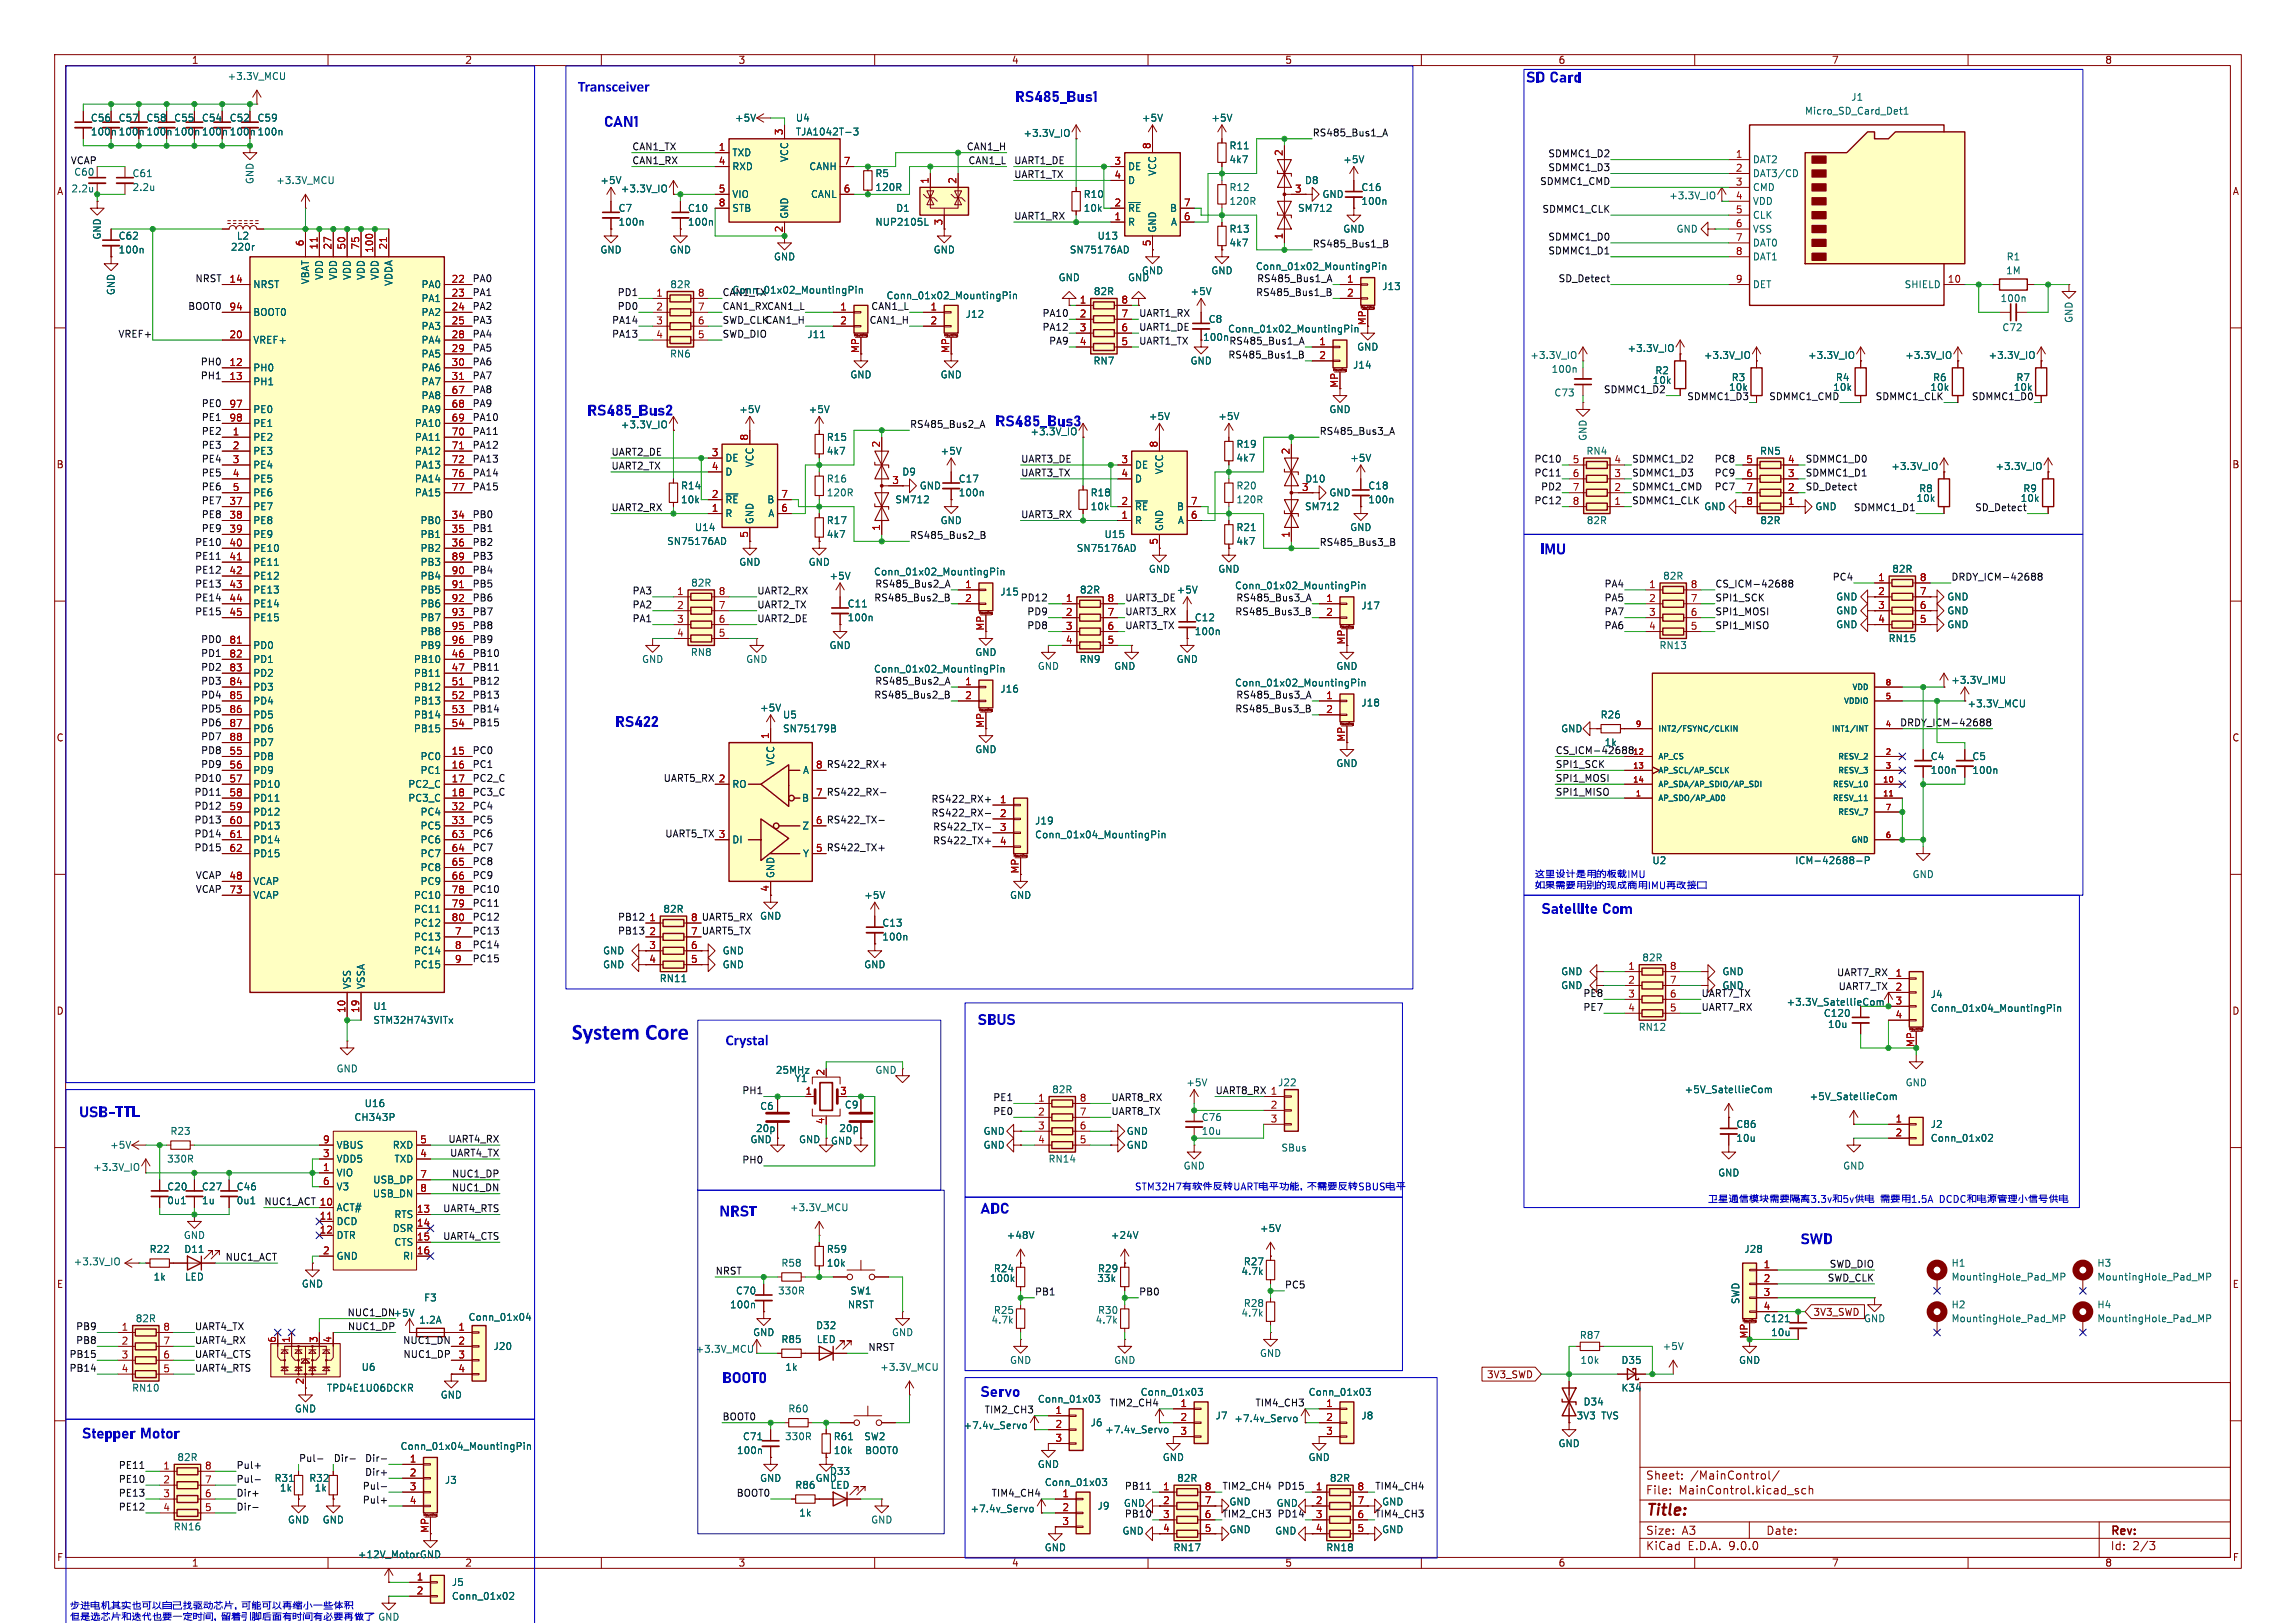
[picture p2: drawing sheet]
<svg xmlns="http://www.w3.org/2000/svg" width="420mm" height="297mm" viewBox="0 0 420 297" stroke-linecap="round" stroke-linejoin="round" font-family="sans-serif">
<defs><g id="words">
<text font-size="4.2" fill="#0000c2" x="104.6" y="191.1">SystemCore</text>
<g font-size="2.8" fill="#0000c2">
<text x="105.7" y="17.3">Transceiver</text>
<text x="279.1" y="15.4">SDCard</text>
<text x="110.5" y="23.6">CAN1</text>
<text x="185.7" y="19">RS485_Bus1</text>
<text x="281.7" y="101.8">IMU</text>
<text x="112.5" y="133.4">RS422</text>
<text x="281.9" y="167.6">SatelliteCom</text>
<text x="132.7" y="191.8">Crystal</text>
<text x="178.8" y="187.9">SBUS</text>
<text x="14.5" y="204.8">USB-TTL</text>
<text x="131.6" y="222.9">NRST</text>
<text x="179.3" y="222.4">ADC</text>
<text x="329.3" y="228">SWD</text>
<text x="132.1" y="253.4">BOOT0</text>
<text x="179.3" y="256">Servo</text>
<text x="15" y="263.6">StepperMotor</text>
</g>
<g font-size="2.8" fill="#006464">
<text x="107.4" y="76.4">RS485_Bus2</text>
<text x="182.1" y="78.4">RS485_Bus3</text>
</g>
<text font-size="2.8" fill="#840000" x="301" y="277.9">Title:</text>
<g font-size="2.1" fill="#840000">
<text x="301" y="273.7">File:</text>
<text x="301" y="271">Sheet:</text>
<text x="307.1" y="273.7">MainControl.kicad_sch</text>
<text x="309.2" y="271">/MainControl/</text>
<text x="301" y="281.1">Size:</text>
<text x="307.6" y="281.1">A3</text>
<text x="323" y="281.1">Date:</text>
<text x="386" y="281.3">Rev:</text>
<text x="301" y="283.9">KiCad</text>
<text x="308.7" y="283.9">E.D.A.</text>
<text x="316.3" y="283.9">9.0.0</text>
<text x="386" y="283.9">Id:</text>
<text x="390.1" y="283.9">2/3</text>
</g>
<g font-size="1.8" fill="#840000">
<text x="35" y="11.9">1</text>
<text x="85" y="11.9">2</text>
<text x="135" y="11.9">3</text>
<text x="185" y="11.9">4</text>
<text x="235" y="11.9">5</text>
<text x="285" y="11.9">6</text>
<text x="335" y="11.9">7</text>
<text x="385" y="11.9">8</text>
<text x="21.6" y="25">100n</text>
<text x="41.9" y="25">100n</text>
<text x="10.3" y="35.9">A</text>
<text x="408.3" y="35.9">A</text>
<text x="143.3" y="42.6" transform="rotate(-90 143.3 42.6)">2</text>
<text x="220" y="62.6">100n</text>
<text x="10.3" y="85.9">B</text>
<text x="408.2" y="85.9">B</text>
<text x="180.1" y="115.5" transform="rotate(-90 180.1 115.5)">MP</text>
<text x="359.8" y="129.6">+3.3V_MCU</text>
<text x="10.3" y="135.9">C</text>
<text x="180.1" y="133.3" transform="rotate(-90 180.1 133.3)">MP</text>
<text x="246.1" y="135.8" transform="rotate(-90 246.1 135.8)">MP</text>
<text x="408.2" y="135.9">C</text>
<text x="186.4" y="160" transform="rotate(-90 186.4 160)">MP</text>
<text x="140.7" y="163.3" transform="rotate(-90 140.7 163.3)">4</text>
<text x="10.3" y="185.9">D</text>
<text x="408.2" y="185.9">D</text>
<text x="10.3" y="235.9">E</text>
<text x="408.3" y="235.9">E</text>
<text x="319.8" y="245" transform="rotate(-90 319.8 245)">MP</text>
<text x="331.6" y="241">3V3_SWD</text>
<text x="271.9" y="252.4">3V3_SWD</text>
<text x="212.7" y="275.3">2</text>
<text x="212.7" y="280.4">4</text>
<text x="10.3" y="285.9">F</text>
<text x="35" y="286.9">1</text>
<text x="85" y="286.9">2</text>
<text x="135" y="286.9">3</text>
<text x="185" y="286.9">4</text>
<text x="235" y="286.9">5</text>
<text x="285" y="286.9">6</text>
<text x="335" y="286.9">7</text>
<text x="385" y="286.9">8</text>
<text x="408.3" y="285.9">F</text>
</g>
<g font-size="1.8" fill="#006464">
<text x="41.5" y="14.8">+3.3V_MCU</text>
<text x="16.5" y="22.5">C56</text>
<text x="21.6" y="22.5">C57</text>
<text x="26.7" y="22.5">C58</text>
<text x="31.8" y="22.5">C55</text>
<text x="36.8" y="22.5">C54</text>
<text x="41.9" y="22.5">C52</text>
<text x="47" y="22.5">C59</text>
<text x="134.3" y="22.5">+5V</text>
<text x="145.5" y="22.5">U4</text>
<text x="208.8" y="22.5">+5V</text>
<text x="221.5" y="22.5">+5V</text>
<text x="330.1" y="21.2">Micro_SD_Card_Det1</text>
<text x="338.5" y="18.6">J1</text>
<text x="16.5" y="25">100n</text>
<text x="26.7" y="25">100n</text>
<text x="31.8" y="25">100n</text>
<text x="36.8" y="25">100n</text>
<text x="47" y="25">100n</text>
<text x="133.9" y="28.8">TXD</text>
<text x="144.4" y="29.7" transform="rotate(-90 144.4 29.7)">VCC</text>
<text x="145.5" y="25">TJA1042T-3</text>
<text x="187.1" y="25.2">+3.3V_IO</text>
<text x="224.8" y="27.5">R11</text>
<text x="13" y="35.4">2.2u</text>
<text x="13.5" y="32.4">C60</text>
<text x="24.1" y="32.6">C61</text>
<text x="24.1" y="35.2">2.2u</text>
<text x="46.6" y="33.8" transform="rotate(-90 46.6 33.8)">GND</text>
<text x="50.4" y="33.9">+3.3V_MCU</text>
<text x="109.7" y="33.9">+5V</text>
<text x="113.5" y="35.4">+3.3V_IO</text>
<text x="133.9" y="31.3">RXD</text>
<text x="147.9" y="31.3">CANH</text>
<text x="160" y="32.6">R5</text>
<text x="160" y="35.2">120R</text>
<text x="206.2" y="31.3">DE</text>
<text x="206.2" y="33.9">D</text>
<text x="211.7" y="32.3" transform="rotate(-90 211.7 32.3)">VCC</text>
<text x="224.8" y="30.1">4k7</text>
<text x="224.8" y="35.2">R12</text>
<text x="238.6" y="33.9">D8</text>
<text x="245.6" y="30.1">+5V</text>
<text x="248.9" y="35.2">C16</text>
<text x="320.5" y="30.1">DAT2</text>
<text x="320.5" y="32.6">DAT3/CD</text>
<text x="320.5" y="35.2">CMD</text>
<text x="113" y="39">C7</text>
<text x="113" y="41.5">100n</text>
<text x="125.7" y="41.5">100n</text>
<text x="125.7" y="39">C10</text>
<text x="133.9" y="36.4">VIO</text>
<text x="133.9" y="39">STB</text>
<text x="144.4" y="40.1" transform="rotate(-90 144.4 40.1)">GND</text>
<text x="148.2" y="36.4">CANL</text>
<text x="160" y="41.5">NUP2105L</text>
<text x="163.8" y="39">D1</text>
<text x="198.1" y="39">10k</text>
<text x="198.1" y="36.4">R10</text>
<text x="206.2" y="39">~{RE}</text>
<text x="206.2" y="41.5">R</text>
<text x="213.9" y="39">B</text>
<text x="214.1" y="41.5">A</text>
<text x="224.8" y="37.7">120R</text>
<text x="237.3" y="39">SM712</text>
<text x="241.8" y="36.4">GND</text>
<text x="248.9" y="37.7">100n</text>
<text x="305.2" y="36.7">+3.3V_IO</text>
<text x="320.5" y="37.7">VDD</text>
<text x="320.5" y="40.2">CLK</text>
<text x="18.6" y="43.9" transform="rotate(-90 18.6 43.9)">GND</text>
<text x="21.6" y="46.6">100n</text>
<text x="21.6" y="44">C62</text>
<text x="42.1" y="46.1">220r</text>
<text x="43.2" y="44">L2</text>
<text x="109.7" y="46.6">GND</text>
<text x="122.4" y="46.6">GND</text>
<text x="141.5" y="47.9">GND</text>
<text x="170.7" y="46.6">GND</text>
<text x="195.6" y="46.6">SN75176AD</text>
<text x="200.7" y="44">U13</text>
<text x="211.7" y="42.7" transform="rotate(-90 211.7 42.7)">GND</text>
<text x="224.8" y="45.3">4k7</text>
<text x="224.8" y="42.8">R13</text>
<text x="245.6" y="42.8">GND</text>
<text x="306.6" y="42.8">GND</text>
<text x="320.5" y="42.8">VSS</text>
<text x="320.5" y="45.3">DAT0</text>
<text x="320.5" y="47.9">DAT1</text>
<text x="367" y="47.9">R1</text>
<text x="46.2" y="52.9">NRST</text>
<text x="56.7" y="52.1" transform="rotate(-90 56.7 52.1)">VBAT</text>
<text x="59.3" y="51.3" transform="rotate(-90 59.3 51.3)">VDD</text>
<text x="61.8" y="51.3" transform="rotate(-90 61.8 51.3)">VDD</text>
<text x="64.4" y="51.3" transform="rotate(-90 64.4 51.3)">VDD</text>
<text x="66.9" y="51.3" transform="rotate(-90 66.9 51.3)">VDD</text>
<text x="69.4" y="51.3" transform="rotate(-90 69.4 51.3)">VDD</text>
<text x="72" y="52.4" transform="rotate(-90 72 52.4)">VDDA</text>
<text x="77" y="52.9">PA0</text>
<text x="122.5" y="52.9">82R</text>
<text x="133.9" y="53.9">Conn_01x02_MountingPin</text>
<text x="193.5" y="51.7">GND</text>
<text x="206.2" y="51.7">GND</text>
<text x="208.8" y="50.4">GND</text>
<text x="221.5" y="50.4">GND</text>
<text x="229.6" y="49.6">Conn_01x02_MountingPin</text>
<text x="252.7" y="53.3">J13</text>
<text x="320.5" y="52.9">DET</text>
<text x="348.3" y="52.9">SHIELD</text>
<text x="366.9" y="50.4">1M</text>
<text x="21.2" y="54.1" transform="rotate(-90 21.2 54.1)">GND</text>
<text x="46.2" y="58">BOOT0</text>
<text x="77" y="55.5">PA1</text>
<text x="77" y="58">PA2</text>
<text x="132.1" y="54.3">CAN1_TX</text>
<text x="162.1" y="55">Conn_01x02_MountingPin</text>
<text x="176.5" y="58.4">J12</text>
<text x="200" y="54.2">82R</text>
<text x="217.7" y="54.2">+5V</text>
<text x="221" y="59.3">C8</text>
<text x="249.9" y="59.6" transform="rotate(-90 249.9 59.6)">MP</text>
<text x="365.8" y="55.5">100n</text>
<text x="379.3" y="59.2" transform="rotate(-90 379.3 59.2)">GND</text>
<text x="46.2" y="63.1">VREF+</text>
<text x="77" y="60.6">PA3</text>
<text x="77" y="63.1">PA4</text>
<text x="77" y="65.6">PA5</text>
<text x="122.5" y="65.6">RN6</text>
<text x="147.6" y="62.1">J11</text>
<text x="224.5" y="61.1">Conn_01x02_MountingPin</text>
<text x="224.8" y="63.2">RS485_Bus1_A</text>
<text x="248.2" y="64.4">GND</text>
<text x="279.8" y="65.9">+3.3V_IO</text>
<text x="297.6" y="64.6">+3.3V_IO</text>
<text x="311.6" y="65.9">+3.3V_IO</text>
<text x="330.6" y="65.9">+3.3V_IO</text>
<text x="348.4" y="65.9">+3.3V_IO</text>
<text x="363.7" y="65.9">+3.3V_IO</text>
<text x="366.2" y="60.8">C72</text>
<text x="46.2" y="68.2">PH0</text>
<text x="46.2" y="70.7">PH1</text>
<text x="77" y="68.2">PA6</text>
<text x="77" y="70.7">PA7</text>
<text x="155.4" y="69.4">GND</text>
<text x="172" y="69.4">GND</text>
<text x="199.9" y="66.9">RN7</text>
<text x="217.7" y="66.9">GND</text>
<text x="247.4" y="67.7">J14</text>
<text x="283.7" y="68.4">100n</text>
<text x="302.2" y="70.5">10k</text>
<text x="302.7" y="68.7">R2</text>
<text x="316.2" y="71.7">10k</text>
<text x="316.7" y="70">R3</text>
<text x="335.2" y="71.7">10k</text>
<text x="335.7" y="70">R4</text>
<text x="353" y="71.7">10k</text>
<text x="353.5" y="70">R6</text>
<text x="368.3" y="71.7">10k</text>
<text x="368.7" y="70">R7</text>
<text x="46.2" y="75.8">PE0</text>
<text x="77" y="73.3">PA8</text>
<text x="77" y="75.8">PA9</text>
<text x="135.1" y="75.8">+5V</text>
<text x="147.8" y="75.8">+5V</text>
<text x="210.1" y="77.1">+5V</text>
<text x="222.8" y="77.1">+5V</text>
<text x="243.1" y="75.8">GND</text>
<text x="284.2" y="72.7">C73</text>
<text x="46.2" y="78.3">PE1</text>
<text x="46.2" y="80.9">PE2</text>
<text x="46.2" y="83.4">PE3</text>
<text x="75.8" y="78.3">PA10</text>
<text x="75.8" y="80.9">PA11</text>
<text x="75.8" y="83.4">PA12</text>
<text x="113.5" y="78.6">+3.3V_IO</text>
<text x="151.1" y="83.4">4k7</text>
<text x="151.1" y="80.9">R15</text>
<text x="172" y="83.4">+5V</text>
<text x="188.4" y="79.9">+3.3V_IO</text>
<text x="226.1" y="82.1">R19</text>
<text x="290.1" y="83.4">RN4</text>
<text x="290.4" y="80.8" transform="rotate(-90 290.4 80.8)">GND</text>
<text x="321.8" y="83.4">RN5</text>
<text x="46.2" y="86">PE4</text>
<text x="46.2" y="88.5">PE5</text>
<text x="75.8" y="86">PA13</text>
<text x="75.8" y="88.5">PA14</text>
<text x="124.5" y="89.8">R14</text>
<text x="132.6" y="84.7">DE</text>
<text x="132.6" y="87.2">D</text>
<text x="138" y="85.6" transform="rotate(-90 138 85.6)">VCC</text>
<text x="151.1" y="88.5">R16</text>
<text x="164.9" y="87.2">D9</text>
<text x="168.1" y="89.8">GND</text>
<text x="175.3" y="88.5">C17</text>
<text x="207.5" y="86">DE</text>
<text x="207.5" y="88.5">D</text>
<text x="213" y="86.9" transform="rotate(-90 213 86.9)">VCC</text>
<text x="226.1" y="84.7">4k7</text>
<text x="226.1" y="89.8">R20</text>
<text x="238.7" y="88.5">D10</text>
<text x="246.9" y="84.7">+5V</text>
<text x="250.2" y="89.8">C18</text>
<text x="345.9" y="86.2">+3.3V_IO</text>
<text x="364.9" y="86.2">+3.3V_IO</text>
<text x="46.2" y="91">PE6</text>
<text x="46.2" y="93.6">PE7</text>
<text x="75.8" y="91">PA15</text>
<text x="124.5" y="92.3">10k</text>
<text x="132.6" y="92.3">~{RE}</text>
<text x="132.6" y="94.8">R</text>
<text x="140.3" y="92.3">B</text>
<text x="140.4" y="94.8">A</text>
<text x="151.1" y="91">120R</text>
<text x="163.7" y="92.3">SM712</text>
<text x="175.3" y="91">100n</text>
<text x="199.4" y="93.6">10k</text>
<text x="199.4" y="91">R18</text>
<text x="207.5" y="93.6">~{RE}</text>
<text x="215.2" y="93.6">B</text>
<text x="226.1" y="92.3">120R</text>
<text x="238.6" y="93.6">SM712</text>
<text x="243.1" y="91">GND</text>
<text x="250.2" y="92.3">100n</text>
<text x="311.7" y="93.6">GND</text>
<text x="332" y="93.6">GND</text>
<text x="350.5" y="92">10k</text>
<text x="351" y="90.3">R8</text>
<text x="369.5" y="92">10k</text>
<text x="370" y="90.3">R9</text>
<text x="46.2" y="96.1">PE8</text>
<text x="46.2" y="98.7">PE9</text>
<text x="46.2" y="101.2">PE10</text>
<text x="76.8" y="96.1">PB0</text>
<text x="76.8" y="98.7">PB1</text>
<text x="76.8" y="101.2">PB2</text>
<text x="121.9" y="99.9">SN75176AD</text>
<text x="127" y="97.4">U14</text>
<text x="138" y="96" transform="rotate(-90 138 96)">GND</text>
<text x="151.1" y="98.7">4k7</text>
<text x="151.1" y="96.1">R17</text>
<text x="172" y="96.1">GND</text>
<text x="196.9" y="101.2">SN75176AD</text>
<text x="201.9" y="98.7">U15</text>
<text x="207.5" y="96.1">R</text>
<text x="213" y="97.3" transform="rotate(-90 213 97.3)">GND</text>
<text x="215.4" y="96.1">A</text>
<text x="226.1" y="99.9">4k7</text>
<text x="226.1" y="97.4">R21</text>
<text x="246.9" y="97.4">GND</text>
<text x="290.2" y="96.1">82R</text>
<text x="321.9" y="96.1">82R</text>
<text x="46.2" y="103.7">PE11</text>
<text x="46.2" y="106.3">PE12</text>
<text x="76.8" y="103.7">PB3</text>
<text x="76.8" y="106.3">PB4</text>
<text x="126.3" y="107.5">82R</text>
<text x="135.1" y="103.7">GND</text>
<text x="147.8" y="103.7">GND</text>
<text x="151.6" y="106.3">+5V</text>
<text x="159.8" y="105.5">Conn_01x02_MountingPin</text>
<text x="210.1" y="105">GND</text>
<text x="222.8" y="105">GND</text>
<text x="304.1" y="106.3">82R</text>
<text x="346" y="105">82R</text>
<text x="46.2" y="108.8">PE13</text>
<text x="46.2" y="111.4">PE14</text>
<text x="46.2" y="113.9">PE15</text>
<text x="76.8" y="108.8">PB5</text>
<text x="76.8" y="111.4">PB6</text>
<text x="76.8" y="113.9">PB7</text>
<text x="154.9" y="113.9">100n</text>
<text x="154.9" y="111.4">C11</text>
<text x="182.9" y="109.2">J15</text>
<text x="197.4" y="108.8">82R</text>
<text x="215.1" y="108.8">+5V</text>
<text x="218.4" y="113.9">C12</text>
<text x="225.8" y="108.1">Conn_01x02_MountingPin</text>
<text x="248.9" y="111.7">J17</text>
<text x="335.8" y="110.1">GND</text>
<text x="335.8" y="112.6">GND</text>
<text x="356.1" y="110.1">GND</text>
<text x="356.1" y="112.6">GND</text>
<text x="46.2" y="119">PD0</text>
<text x="76.8" y="116.4">PB8</text>
<text x="76.8" y="119">PB9</text>
<text x="151.6" y="119">GND</text>
<text x="218.4" y="116.4">100n</text>
<text x="303.5" y="119">RN13</text>
<text x="335.8" y="115.2">GND</text>
<text x="345.4" y="117.7">RN15</text>
<text x="356.1" y="115.2">GND</text>
<text x="46.2" y="121.5">PD1</text>
<text x="46.2" y="124.1">PD2</text>
<text x="75.6" y="121.5">PB10</text>
<text x="75.6" y="124.1">PB11</text>
<text x="117.3" y="121.5">GND</text>
<text x="126.3" y="120.2">RN8</text>
<text x="136.4" y="121.5">GND</text>
<text x="159.8" y="123.3">Conn_01x02_MountingPin</text>
<text x="178.3" y="120.2">GND</text>
<text x="189.7" y="122.8">GND</text>
<text x="197.4" y="121.5">RN9</text>
<text x="203.7" y="122.8">GND</text>
<text x="215.1" y="121.5">GND</text>
<text x="225.8" y="125.8">Conn_01x02_MountingPin</text>
<text x="244.3" y="122.8">GND</text>
<text x="356.8" y="125.3">+3.3V_IMU</text>
<text x="46.2" y="126.6">PD3</text>
<text x="46.2" y="129.1">PD4</text>
<text x="46.2" y="131.7">PD5</text>
<text x="75.6" y="126.6">PB12</text>
<text x="75.6" y="129.1">PB13</text>
<text x="75.6" y="131.7">PB14</text>
<text x="138.9" y="130.4">+5V</text>
<text x="143.1" y="131.7">U5</text>
<text x="182.9" y="126.9">J16</text>
<text x="248.9" y="129.5">J18</text>
<text x="292.7" y="131.7">R26</text>
<text x="46.2" y="134.2">PD6</text>
<text x="46.2" y="136.8">PD7</text>
<text x="75.6" y="134.2">PB15</text>
<text x="143.1" y="134.2">SN75179B</text>
<text x="285.5" y="134.2">GND</text>
<text x="293.4" y="136.8">1k</text>
<text x="46.2" y="139.3">PD8</text>
<text x="46.2" y="141.8">PD9</text>
<text x="76.8" y="139.3">PC0</text>
<text x="76.8" y="141.8">PC1</text>
<text x="141.8" y="140.2" transform="rotate(-90 141.8 140.2)">VCC</text>
<text x="146.8" y="141.8">A</text>
<text x="178.3" y="138">GND</text>
<text x="244.3" y="140.6">GND</text>
<text x="353.1" y="139.3">C4</text>
<text x="353.1" y="141.8">100n</text>
<text x="360.7" y="139.3">C5</text>
<text x="360.7" y="141.8">100n</text>
<text x="46.2" y="144.4">PD10</text>
<text x="46.2" y="146.9">PD11</text>
<text x="46.2" y="149.5">PD12</text>
<text x="74.6" y="144.4">PC2_C</text>
<text x="74.6" y="146.9">PC3_C</text>
<text x="76.8" y="149.5">PC4</text>
<text x="133.9" y="144.4">RO</text>
<text x="146.6" y="146.9">B</text>
<text x="46.2" y="152">PD13</text>
<text x="46.2" y="154.5">PD14</text>
<text x="76.8" y="152">PC5</text>
<text x="76.8" y="154.5">PC6</text>
<text x="133.9" y="154.5">DI</text>
<text x="146.7" y="152">Z</text>
<text x="189.2" y="151.1">J19</text>
<text x="189.2" y="153.6">Conn_01x04_MountingPin</text>
<text x="46.2" y="157.1">PD15</text>
<text x="76.8" y="157.1">PC7</text>
<text x="76.8" y="159.6">PC8</text>
<text x="141.8" y="160.8" transform="rotate(-90 141.8 160.8)">GND</text>
<text x="146.8" y="157.1">Y</text>
<text x="302.2" y="158.3">U2</text>
<text x="328.3" y="158.3">ICM-42688-P</text>
<text x="349.8" y="160.9">GND</text>
<text x="46.2" y="162.2">VCAP</text>
<text x="46.2" y="164.7">VCAP</text>
<text x="75.6" y="164.7">PC10</text>
<text x="75.6" y="167.2">PC11</text>
<text x="76.8" y="162.2">PC9</text>
<text x="121.2" y="167.2">82R</text>
<text x="158" y="164.7">+5V</text>
<text x="184.7" y="164.7">GND</text>
<text x="75.6" y="169.8">PC12</text>
<text x="75.6" y="172.3">PC13</text>
<text x="138.9" y="168.5">GND</text>
<text x="161.3" y="172.3">100n</text>
<text x="161.3" y="169.8">C13</text>
<text x="75.6" y="174.9">PC14</text>
<text x="75.6" y="177.4">PC15</text>
<text x="110.2" y="177.4">GND</text>
<text x="110.2" y="174.9">GND</text>
<text x="120.6" y="179.9">RN11</text>
<text x="132.1" y="177.4">GND</text>
<text x="132.1" y="174.9">GND</text>
<text x="158" y="177.4">GND</text>
<text x="285.5" y="178.7">GND</text>
<text x="300.3" y="176.1">82R</text>
<text x="315" y="178.7">GND</text>
<text x="64.4" y="181.1" transform="rotate(-90 64.4 181.1)">VSS</text>
<text x="66.9" y="181.1" transform="rotate(-90 66.9 181.1)">VSSA</text>
<text x="68.2" y="185">U1</text>
<text x="285.5" y="181.2">GND</text>
<text x="315" y="181.2">GND</text>
<text x="326.7" y="184.3">+3.3V_SatellieCom</text>
<text x="353.1" y="182.8">J4</text>
<text x="353.1" y="185.4">Conn_01x04_MountingPin</text>
<text x="68.2" y="187.6">STM32H743VITx</text>
<text x="299.6" y="188.8">RN12</text>
<text x="333.5" y="186.3">C120</text>
<text x="334.3" y="188.3">10u</text>
<text x="61.5" y="196.4">GND</text>
<text x="141.8" y="196.7">25MHz</text>
<text x="160" y="196.7">GND</text>
<text x="66.6" y="202.8">U16</text>
<text x="138.9" y="203.3">C6</text>
<text x="145.3" y="198.2">Y1</text>
<text x="154.4" y="203">C9</text>
<text x="192.4" y="200.3">82R</text>
<text x="216.9" y="199">+5V</text>
<text x="233.7" y="199">J22</text>
<text x="308.1" y="200.3">+5V_SatellieCom</text>
<text x="330.9" y="201.5">+5V_SatellieCom</text>
<text x="348.5" y="199">GND</text>
<text x="31.1" y="207.9">R23</text>
<text x="64.7" y="205.3">CH343P</text>
<text x="137.2" y="209.4">GND</text>
<text x="138.2" y="207.4">20p</text>
<text x="146.1" y="209.4">GND</text>
<text x="151.9" y="209.7">GND</text>
<text x="153.4" y="207.4">20p</text>
<text x="179.8" y="207.9">GND</text>
<text x="206" y="207.9">GND</text>
<text x="219.7" y="205.3">C76</text>
<text x="219.7" y="207.9">10u</text>
<text x="317.5" y="206.6">C86</text>
<text x="317.5" y="209.1">10u</text>
<text x="353.1" y="206.6">J2</text>
<text x="353.1" y="209.1">Conn_01x02</text>
<text x="16.9" y="214.5">+3.3V_IO</text>
<text x="20" y="210.4">+5V</text>
<text x="30.5" y="213">330R</text>
<text x="61.5" y="210.4">VBUS</text>
<text x="61.5" y="213">VDD5</text>
<text x="61.5" y="215.5">VIO</text>
<text x="71.7" y="210.4">RXD</text>
<text x="72" y="213">TXD</text>
<text x="179.8" y="210.4">GND</text>
<text x="191.7" y="213">RN14</text>
<text x="206" y="210.4">GND</text>
<text x="216.4" y="214.2">GND</text>
<text x="234.3" y="210.9">SBus</text>
<text x="314.2" y="215.5">GND</text>
<text x="337.1" y="214.2">GND</text>
<text x="30.5" y="218">C20</text>
<text x="30.5" y="220.6">0u1</text>
<text x="36.8" y="220.6">1u</text>
<text x="36.8" y="218">C27</text>
<text x="43.2" y="218">C46</text>
<text x="43.2" y="220.6">0u1</text>
<text x="61.5" y="218">V3</text>
<text x="61.5" y="221.8">ACT#</text>
<text x="68.1" y="219.3">USB_DN</text>
<text x="68.2" y="216.8">USB_DP</text>
<text x="144.4" y="221.8">+3.3V_MCU</text>
<text x="33.5" y="226.9">GND</text>
<text x="61.5" y="224.4">DCD</text>
<text x="61.5" y="226.9">DTR</text>
<text x="71.7" y="225.7">DSR</text>
<text x="72" y="223.1">RTS</text>
<text x="184" y="226.9">+48V</text>
<text x="203.1" y="226.9">+24V</text>
<text x="230.4" y="225.7">+5V</text>
<text x="13.4" y="231.7">+3.3V_IO</text>
<text x="27.3" y="229.5">R22</text>
<text x="33.6" y="229.5">D11</text>
<text x="61.5" y="230.7">GND</text>
<text x="72" y="228.2">CTS</text>
<text x="73.6" y="230.7">RI</text>
<text x="142.8" y="232">R58</text>
<text x="151.1" y="232">10k</text>
<text x="151.1" y="229.5">R59</text>
<text x="181.7" y="233">R24</text>
<text x="200.7" y="233">R29</text>
<text x="227" y="233.5">4.7k</text>
<text x="227.4" y="231.7">R27</text>
<text x="319" y="229.5">J28</text>
<text x="356.9" y="232">H1</text>
<text x="383.5" y="232">H3</text>
<text x="28" y="234.5">1k</text>
<text x="33.7" y="234.5">LED</text>
<text x="55.1" y="235.8">GND</text>
<text x="77.5" y="238.4">F3</text>
<text x="133.4" y="239.6">100n</text>
<text x="134.5" y="237.1">C70</text>
<text x="142.2" y="237.1">330R</text>
<text x="155" y="239.6">NRST</text>
<text x="155.4" y="237.1">SW1</text>
<text x="181" y="234.8">100k</text>
<text x="200.6" y="234.8">33k</text>
<text x="227.4" y="239.4">R28</text>
<text x="318.4" y="238.8" transform="rotate(-90 318.4 238.8)">SWD</text>
<text x="356.9" y="239.6">H2</text>
<text x="356.9" y="234.5">MountingHole_Pad_MP</text>
<text x="383.5" y="239.6">H4</text>
<text x="383.5" y="234.5">MountingHole_Pad_MP</text>
<text x="24.7" y="242.2">82R</text>
<text x="71.9" y="241.1">+5V</text>
<text x="76.6" y="242.4">1.2A</text>
<text x="85.6" y="241.9">Conn_01x04</text>
<text x="137.7" y="244.7">GND</text>
<text x="142.8" y="246">R85</text>
<text x="149.2" y="243.4">D32</text>
<text x="149.3" y="246">LED</text>
<text x="163.1" y="244.7">GND</text>
<text x="181.3" y="242.4">4.7k</text>
<text x="181.7" y="240.6">R25</text>
<text x="200.3" y="242.4">4.7k</text>
<text x="200.7" y="240.6">R30</text>
<text x="227" y="241.1">4.7k</text>
<text x="288.9" y="245.2">R87</text>
<text x="322.5" y="242.2">C121</text>
<text x="323.9" y="244.7">10u</text>
<text x="340.9" y="242.2">GND</text>
<text x="356.9" y="242.2">MountingHole_Pad_MP</text>
<text x="383.5" y="242.2">MountingHole_Pad_MP</text>
<text x="66" y="251.1">U6</text>
<text x="90.2" y="247.2">J20</text>
<text x="127.1" y="247.8">+3.3V_MCU</text>
<text x="143.6" y="251.1">1k</text>
<text x="160.9" y="251.1">+3.3V_MCU</text>
<text x="184.7" y="249.8">GND</text>
<text x="203.7" y="249.8">GND</text>
<text x="230.4" y="248.5">GND</text>
<text x="289" y="249.8">10k</text>
<text x="296.5" y="249.8">D35</text>
<text x="304" y="247.2">+5V</text>
<text x="318" y="249.8">GND</text>
<text x="24.1" y="254.9">RN10</text>
<text x="59.7" y="254.9">TPD4E1U06DCKR</text>
<text x="80.5" y="256.1">GND</text>
<text x="189.7" y="256.9">Conn_01x03</text>
<text x="208.5" y="255.6">Conn_01x03</text>
<text x="239.3" y="255.6">Conn_01x03</text>
<text x="289.6" y="257.4">D34</text>
<text x="296.5" y="254.9">K34</text>
<text x="53.8" y="258.7">GND</text>
<text x="135.8" y="263.8">C71</text>
<text x="143.5" y="263.8">330R</text>
<text x="144.1" y="258.7">R60</text>
<text x="152.4" y="263.8">R61</text>
<text x="158" y="263.8">SW2</text>
<text x="176.2" y="261.7">+7.4v_Servo</text>
<text x="199.4" y="261.2">J6</text>
<text x="202.1" y="262.5">+7.4v_Servo</text>
<text x="222.3" y="259.9">J7</text>
<text x="225.7" y="260.5">+7.4v_Servo</text>
<text x="248.9" y="259.9">J8</text>
<text x="288.3" y="259.9">3V3</text>
<text x="293" y="259.9">TVS</text>
<text x="32.3" y="267.6">82R</text>
<text x="73.2" y="265.5">Conn_01x04_MountingPin</text>
<text x="134.7" y="266.3">100n</text>
<text x="152.4" y="266.3">10k</text>
<text x="158.1" y="266.3">BOOT0</text>
<text x="189.7" y="268.8">GND</text>
<text x="212.6" y="267.6">GND</text>
<text x="239.3" y="267.6">GND</text>
<text x="285" y="265">GND</text>
<text x="50.1" y="271.4">R31</text>
<text x="51.1" y="273.2">1k</text>
<text x="56.5" y="271.4">R32</text>
<text x="57.5" y="273.2">1k</text>
<text x="81.3" y="271.7">J3</text>
<text x="138.9" y="271.4">GND</text>
<text x="145.4" y="272.6">R86</text>
<text x="149.1" y="271.4">GND</text>
<text x="151.7" y="270.1">D33</text>
<text x="151.8" y="272.6">LED</text>
<text x="191" y="272.1">Conn_01x03</text>
<text x="205.5" y="275.9">GND</text>
<text x="215.2" y="271.4">82R</text>
<text x="224.8" y="275.7">GND</text>
<text x="233.4" y="275.9">GND</text>
<text x="243.2" y="271.4">82R</text>
<text x="252.7" y="275.7">GND</text>
<text x="31.7" y="280.3">RN16</text>
<text x="52.6" y="279">GND</text>
<text x="58.9" y="279">GND</text>
<text x="146.1" y="277.7">1k</text>
<text x="159.3" y="279">GND</text>
<text x="177.4" y="277">+7.4v_Servo</text>
<text x="200.7" y="276.5">J9</text>
<text x="205.2" y="281">GND</text>
<text x="224.8" y="280.8">GND</text>
<text x="233.2" y="281">GND</text>
<text x="252.7" y="280.8">GND</text>
<text x="65.4" y="285.3">+12V_Motor</text>
<text x="76.7" y="285.3">GND</text>
<text x="191" y="284.1">GND</text>
<text x="214.6" y="284.1">RN17</text>
<text x="242.5" y="284.1">RN18</text>
<text x="82.6" y="290.4">J5</text>
<text x="82.6" y="293">Conn_01x02</text>
<text x="69.1" y="296.8">GND</text>
</g>
<g font-size="1.8" fill="#0f0f0f">
<text x="115.6" y="27.6">CAN1_TX</text>
<text x="176.8" y="27.6">CAN1_H</text>
<text x="240" y="25.1">RS485_Bus1_A</text>
<text x="283.1" y="28.9">SDMMC1_D2</text>
<text x="12.9" y="30.1">VCAP</text>
<text x="115.6" y="30.1">CAN1_RX</text>
<text x="177.1" y="30.1">CAN1_L</text>
<text x="185.4" y="32.7">UART1_TX</text>
<text x="185.4" y="30.1">UART1_DE</text>
<text x="281.6" y="33.9">SDMMC1_CMD</text>
<text x="283.1" y="31.4">SDMMC1_D3</text>
<text x="185.4" y="40.3">UART1_RX</text>
<text x="282" y="39">SDMMC1_CLK</text>
<text x="240" y="45.4">RS485_Bus1_B</text>
<text x="283.1" y="44.1">SDMMC1_D0</text>
<text x="283.1" y="46.6">SDMMC1_D1</text>
<text x="35.7" y="51.7">NRST</text>
<text x="86.4" y="51.7">PA0</text>
<text x="229.8" y="51.7">RS485_Bus1_A</text>
<text x="285" y="51.7">SD_Detect</text>
<text x="34.3" y="56.8">BOOT0</text>
<text x="86.4" y="59.3">PA3</text>
<text x="86.4" y="56.8">PA2</text>
<text x="86.4" y="54.3">PA1</text>
<text x="111.9" y="59.3">PA14</text>
<text x="112.9" y="56.8">PD0</text>
<text x="112.9" y="54.3">PD1</text>
<text x="132.1" y="59.3">SWD_CLKCAN1_H</text>
<text x="132.1" y="56.8">CAN1_RXCAN1_L</text>
<text x="159" y="59.3">CAN1_H</text>
<text x="159.3" y="56.8">CAN1_L</text>
<text x="190.6" y="58.1">PA10</text>
<text x="208.3" y="58.1">UART1_RX</text>
<text x="229.7" y="54.3">RS485_Bus1_B</text>
<text x="21.6" y="61.9">VREF+</text>
<text x="86.4" y="61.9">PA4</text>
<text x="86.4" y="64.4">PA5</text>
<text x="111.9" y="61.9">PA13</text>
<text x="132.1" y="61.9">SWD_DIO</text>
<text x="190.6" y="60.6">PA12</text>
<text x="191.8" y="63.2">PA9</text>
<text x="208.3" y="60.6">UART1_DE</text>
<text x="208.3" y="63.2">UART1_TX</text>
<text x="224.6" y="65.7">RS485_Bus1_B</text>
<text x="36.6" y="69.5">PH1</text>
<text x="36.6" y="67">PH0</text>
<text x="86.4" y="69.5">PA7</text>
<text x="86.4" y="67">PA6</text>
<text x="36.8" y="77.1">PE1</text>
<text x="36.8" y="74.6">PE0</text>
<text x="86.4" y="72">PA8</text>
<text x="86.4" y="74.6">PA9</text>
<text x="86.4" y="77.1">PA10</text>
<text x="293.3" y="72">SDMMC1_D2</text>
<text x="308.5" y="73.3">SDMMC1_D3</text>
<text x="323.5" y="73.3">SDMMC1_CMD</text>
<text x="343" y="73.3">SDMMC1_CLK</text>
<text x="360.6" y="73.3">SDMMC1_D0</text>
<text x="36.8" y="79.7">PE2</text>
<text x="36.8" y="82.2">PE3</text>
<text x="86.4" y="82.2">PA12</text>
<text x="86.4" y="79.7">PA11</text>
<text x="111.8" y="83.5">UART2_DE</text>
<text x="166.4" y="78.4">RS485_Bus2_A</text>
<text x="241.3" y="79.7">RS485_Bus3_A</text>
<text x="36.8" y="84.7">PE4</text>
<text x="36.8" y="87.3">PE5</text>
<text x="36.8" y="89.8">PE6</text>
<text x="86.4" y="87.3">PA14</text>
<text x="86.4" y="84.7">PA13</text>
<text x="86.4" y="89.8">PA15</text>
<text x="111.8" y="86">UART2_TX</text>
<text x="186.7" y="87.3">UART3_TX</text>
<text x="186.7" y="84.7">UART3_DE</text>
<text x="280.6" y="87.3">PC11</text>
<text x="280.6" y="84.7">PC10</text>
<text x="281.8" y="89.8">PD2</text>
<text x="298.4" y="89.8">SDMMC1_CMD</text>
<text x="298.4" y="87.3">SDMMC1_D3</text>
<text x="298.4" y="84.7">SDMMC1_D2</text>
<text x="313.5" y="87.3">PC9</text>
<text x="313.5" y="89.8">PC7</text>
<text x="313.5" y="84.7">PC8</text>
<text x="330.2" y="84.7">SDMMC1_D0</text>
<text x="330.2" y="89.8">SD_Detect</text>
<text x="330.2" y="87.3">SDMMC1_D1</text>
<text x="36.8" y="92.4">PE7</text>
<text x="36.8" y="94.9">PE8</text>
<text x="86.4" y="94.9">PB0</text>
<text x="111.8" y="93.6">UART2_RX</text>
<text x="186.7" y="94.9">UART3_RX</text>
<text x="280.6" y="92.4">PC12</text>
<text x="298.4" y="92.4">SDMMC1_CLK</text>
<text x="339" y="93.6">SDMMC1_D1</text>
<text x="361.2" y="93.6">SD_Detect</text>
<text x="35.6" y="100">PE10</text>
<text x="36.8" y="97.4">PE9</text>
<text x="86.4" y="97.4">PB1</text>
<text x="86.4" y="100">PB2</text>
<text x="166.4" y="98.7">RS485_Bus2_B</text>
<text x="241.3" y="100">RS485_Bus3_B</text>
<text x="35.6" y="105.1">PE12</text>
<text x="35.6" y="102.5">PE11</text>
<text x="35.6" y="107.6">PE13</text>
<text x="86.4" y="102.5">PB3</text>
<text x="86.4" y="105.1">PB4</text>
<text x="86.4" y="107.6">PB5</text>
<text x="160" y="107.6">RS485_Bus2_A</text>
<text x="293.4" y="107.6">PA4</text>
<text x="313.7" y="107.6">CS_ICM-42688</text>
<text x="335.1" y="106.3">PC4</text>
<text x="356.9" y="106.3">DRDY_ICM-42688</text>
<text x="35.6" y="112.7">PE15</text>
<text x="35.6" y="110.1">PE14</text>
<text x="86.4" y="110.1">PB6</text>
<text x="86.4" y="112.7">PB7</text>
<text x="115.6" y="108.9">PA3</text>
<text x="115.6" y="111.4">PA2</text>
<text x="115.6" y="114">PA1</text>
<text x="138.4" y="111.4">UART2_TX</text>
<text x="138.4" y="108.9">UART2_RX</text>
<text x="138.4" y="114">UART2_DE</text>
<text x="159.8" y="110.1">RS485_Bus2_B</text>
<text x="186.6" y="110.1">PD12</text>
<text x="187.8" y="112.7">PD9</text>
<text x="205.7" y="112.7">UART3_RX</text>
<text x="205.7" y="110.1">UART3_DE</text>
<text x="225.9" y="112.7">RS485_Bus3_B</text>
<text x="226" y="110.1">RS485_Bus3_A</text>
<text x="293.4" y="112.7">PA7</text>
<text x="293.4" y="110.1">PA5</text>
<text x="313.7" y="110.1">SPI1_SCK</text>
<text x="313.7" y="112.7">SPI1_MOSI</text>
<text x="36.7" y="117.8">PD0</text>
<text x="86.4" y="115.2">PB8</text>
<text x="86.4" y="117.8">PB9</text>
<text x="187.8" y="115.2">PD8</text>
<text x="205.7" y="115.2">UART3_TX</text>
<text x="293.4" y="115.2">PA6</text>
<text x="313.7" y="115.2">SPI1_MISO</text>
<text x="36.7" y="122.8">PD2</text>
<text x="36.7" y="120.3">PD1</text>
<text x="36.7" y="125.4">PD3</text>
<text x="86.4" y="122.8">PB11</text>
<text x="86.4" y="120.3">PB10</text>
<text x="86.4" y="125.4">PB12</text>
<text x="160" y="125.4">RS485_Bus2_A</text>
<text x="36.7" y="127.9">PD4</text>
<text x="36.7" y="130.5">PD5</text>
<text x="86.4" y="130.5">PB14</text>
<text x="86.4" y="127.9">PB13</text>
<text x="159.8" y="127.9">RS485_Bus2_B</text>
<text x="225.9" y="130.5">RS485_Bus3_B</text>
<text x="226" y="127.9">RS485_Bus3_A</text>
<text x="36.7" y="133">PD6</text>
<text x="36.7" y="135.5">PD7</text>
<text x="86.4" y="133">PB15</text>
<text x="347.5" y="133">DRDY_ICM-42688</text>
<text x="35.5" y="143.2">PD10</text>
<text x="36.7" y="140.6">PD9</text>
<text x="36.7" y="138.1">PD8</text>
<text x="86.4" y="143.2">PC2_C</text>
<text x="86.4" y="140.6">PC1</text>
<text x="86.4" y="138.1">PC0</text>
<text x="121.3" y="143.2">UART5_RX 2</text>
<text x="149.2" y="140.7">8 RS422_RX+</text>
<text x="284.5" y="138.1">CS_ICM-42688</text>
<text x="284.5" y="140.6">SPI1_SCK</text>
<text x="284.5" y="143.2">SPI1_MOSI</text>
<text x="35.5" y="148.2">PD12</text>
<text x="35.5" y="145.7">PD11</text>
<text x="86.4" y="145.7">PC3_C</text>
<text x="86.4" y="148.2">PC4</text>
<text x="149.2" y="145.8">7 RS422_RX-</text>
<text x="170.3" y="149.5">RS422_RX-</text>
<text x="170.3" y="147">RS422_RX+</text>
<text x="284.5" y="145.7">SPI1_MISO</text>
<text x="35.5" y="155.9">PD15</text>
<text x="35.5" y="153.3">PD14</text>
<text x="35.5" y="150.8">PD13</text>
<text x="86.4" y="150.8">PC5</text>
<text x="86.4" y="155.9">PC7</text>
<text x="86.4" y="153.3">PC6</text>
<text x="121.6" y="153.3">UART5_TX 3</text>
<text x="149.2" y="150.9">6 RS422_TX-</text>
<text x="149.2" y="156">5 RS422_TX+</text>
<text x="170.6" y="154.6">RS422_TX+</text>
<text x="170.6" y="152.1">RS422_TX-</text>
<text x="35.7" y="160.9">VCAP</text>
<text x="86.4" y="160.9">PC9</text>
<text x="86.4" y="158.4">PC8</text>
<text x="35.7" y="163.5">VCAP</text>
<text x="86.4" y="163.5">PC10</text>
<text x="86.4" y="166">PC11</text>
<text x="86.4" y="168.6">PC12</text>
<text x="86.4" y="171.1">PC13</text>
<text x="86.4" y="173.6">PC14</text>
<text x="112.9" y="168.6">PB12</text>
<text x="112.9" y="171.1">PB13</text>
<text x="126.3" y="168.7">8 UART5_RX</text>
<text x="126.3" y="171.2">7 UART5_TX</text>
<text x="86.4" y="176.2">PC15</text>
<text x="335.9" y="178.7">UART7_RX</text>
<text x="289.5" y="182.5">PE8</text>
<text x="289.5" y="185.1">PE7</text>
<text x="311.1" y="185.1">UART7_RX</text>
<text x="311.1" y="182.5">UART7_TX</text>
<text x="336.2" y="181.3">UART7_TX</text>
<text x="135.7" y="200.3">PH1</text>
<text x="181.6" y="201.6">PE1</text>
<text x="203.2" y="201.6">UART8_RX</text>
<text x="222.2" y="200.3">UART8_RX 1</text>
<text x="81.9" y="209.2">UART4_RX</text>
<text x="181.6" y="204.1">PE0</text>
<text x="203.2" y="204.1">UART8_TX</text>
<text x="82.2" y="211.7">UART4_TX</text>
<text x="82.6" y="215.6">NUC1_DP</text>
<text x="135.7" y="213">PH0</text>
<text x="48.3" y="220.6">NUC1_ACT 10</text>
<text x="81" y="221.9">UART4_RTS</text>
<text x="82.5" y="218.1">NUC1_DN</text>
<text x="81" y="227">UART4_CTS</text>
<text x="41.2" y="230.8">NUC1_ACT</text>
<text x="130.8" y="233.3">NRST</text>
<text x="334.6" y="232.1">SWD_DIO</text>
<text x="189.2" y="237.1">PB1</text>
<text x="208.3" y="237.1">PB0</text>
<text x="234.9" y="235.9">PC5</text>
<text x="334.2" y="234.6">SWD_CLK</text>
<text x="13.8" y="243.5">PB9</text>
<text x="35.6" y="243.5">UART4_TX</text>
<text x="63.5" y="241">NUC1_DN+5V</text>
<text x="63.5" y="243.5">NUC1_DP</text>
<text x="12.6" y="248.6">PB15</text>
<text x="12.6" y="251.1">PB14</text>
<text x="13.8" y="246">PB8</text>
<text x="35.6" y="246">UART4_RX</text>
<text x="35.6" y="248.6">UART4_CTS</text>
<text x="35.6" y="251.1">UART4_RTS</text>
<text x="73.6" y="246">NUC1_DN</text>
<text x="73.7" y="248.6">NUC1_DP</text>
<text x="158.7" y="247.3">NRST</text>
<text x="202.9" y="257.5">TIM2_CH4</text>
<text x="229.5" y="257.5">TIM4_CH3</text>
<text x="132.1" y="260">BOOT0</text>
<text x="180" y="258.7">TIM2_CH3</text>
<text x="21.6" y="268.9">PE11</text>
<text x="43.2" y="268.9">Pul+</text>
<text x="54.6" y="267.6">Pul-</text>
<text x="61" y="267.6">Dir-</text>
<text x="66.7" y="267.6">Dir-</text>
<text x="21.6" y="271.4">PE10</text>
<text x="21.6" y="274">PE13</text>
<text x="43.2" y="271.4">Pul-</text>
<text x="43.2" y="274">Dir+</text>
<text x="66.3" y="275.2">Pul+</text>
<text x="66.3" y="272.7">Pul-</text>
<text x="66.7" y="270.2">Dir+</text>
<text x="134.7" y="274">BOOT0</text>
<text x="181.3" y="274">TIM4_CH4</text>
<text x="205.7" y="272.7">PB11</text>
<text x="223.5" y="272.7">TIM2_CH4</text>
<text x="233.6" y="272.7">PD15</text>
<text x="251.5" y="272.7">TIM4_CH4</text>
<text x="21.6" y="276.5">PE12</text>
<text x="43.2" y="276.5">Dir-</text>
<text x="205.7" y="277.8">PB10</text>
<text x="223.5" y="277.8">TIM2_CH3</text>
<text x="233.6" y="277.8">PD14</text>
<text x="251.5" y="277.8">TIM4_CH3</text>
</g>
<g font-size="1.8" fill="#a90000">
<text x="131.4" y="27.7">1</text>
<text x="143.3" y="24.8" transform="rotate(-90 143.3 24.8)">3</text>
<text x="210.6" y="27.4" transform="rotate(-90 210.6 27.4)">8</text>
<text x="234.7" y="28.6" transform="rotate(-90 234.7 28.6)">2</text>
<text x="317.4" y="29">1</text>
<text x="131.4" y="30.2">4</text>
<text x="131.4" y="35.3">5</text>
<text x="154.2" y="30.2">7</text>
<text x="154.2" y="35.3">6</text>
<text x="169.9" y="33.7" transform="rotate(-90 169.9 33.7)">1</text>
<text x="175" y="33.7" transform="rotate(-90 175 33.7)">2</text>
<text x="203.8" y="30.2">3</text>
<text x="203.8" y="32.8">4</text>
<text x="236.8" y="35.3">3</text>
<text x="317.4" y="31.5">2</text>
<text x="317.4" y="34">3</text>
<text x="131.4" y="37.8">8</text>
<text x="172.5" y="41.3" transform="rotate(-90 172.5 41.3)">3</text>
<text x="203.8" y="37.8">2</text>
<text x="203.8" y="40.4">1</text>
<text x="216.5" y="37.8">7</text>
<text x="216.5" y="40.4">6</text>
<text x="317.4" y="36.6">4</text>
<text x="317.4" y="39.1">5</text>
<text x="317.4" y="41.7">6</text>
<text x="55.6" y="45.2" transform="rotate(-90 55.6 45.2)">6</text>
<text x="58.2" y="45.8" transform="rotate(-90 58.2 45.8)">11</text>
<text x="60.7" y="45.8" transform="rotate(-90 60.7 45.8)">27</text>
<text x="63.2" y="45.8" transform="rotate(-90 63.2 45.8)">50</text>
<text x="65.8" y="45.8" transform="rotate(-90 65.8 45.8)">75</text>
<text x="68.3" y="46.4" transform="rotate(-90 68.3 46.4)">100</text>
<text x="70.9" y="45.8" transform="rotate(-90 70.9 45.8)">21</text>
<text x="210.6" y="45.2" transform="rotate(-90 210.6 45.2)">5</text>
<text x="234.7" y="43.9" transform="rotate(-90 234.7 43.9)">1</text>
<text x="317.4" y="44.2">7</text>
<text x="317.4" y="46.7">8</text>
<text x="41.9" y="51.8">14</text>
<text x="82.5" y="51.8">22</text>
<text x="246.3" y="51.8">1</text>
<text x="317.4" y="51.8">9</text>
<text x="356.2" y="51.8">10</text>
<text x="41.9" y="56.9">94</text>
<text x="82.5" y="54.4">23</text>
<text x="82.5" y="56.9">24</text>
<text x="82.5" y="59.4">25</text>
<text x="119.9" y="54.4">1</text>
<text x="119.9" y="56.9">2</text>
<text x="119.9" y="59.4">3</text>
<text x="127.6" y="54.4">8</text>
<text x="127.6" y="56.9">7</text>
<text x="127.6" y="59.4">6</text>
<text x="153.6" y="56.9">1</text>
<text x="153.6" y="59.4">2</text>
<text x="170.1" y="56.9">1</text>
<text x="170.1" y="59.4">2</text>
<text x="197.4" y="55.6">1</text>
<text x="197.4" y="58.2">2</text>
<text x="205" y="55.6">8</text>
<text x="205" y="58.2">7</text>
<text x="246.3" y="54.4">2</text>
<text x="41.9" y="62">20</text>
<text x="82.5" y="62">28</text>
<text x="82.5" y="64.5">29</text>
<text x="119.9" y="62">4</text>
<text x="127.6" y="62">5</text>
<text x="157.2" y="64.7" transform="rotate(-90 157.2 64.7)">MP</text>
<text x="173.7" y="64.7" transform="rotate(-90 173.7 64.7)">MP</text>
<text x="197.4" y="60.7">3</text>
<text x="197.4" y="63.2">4</text>
<text x="205" y="60.7">6</text>
<text x="205" y="63.2">5</text>
<text x="241.2" y="63.2">1</text>
<text x="241.2" y="65.8">2</text>
<text x="41.9" y="67.1">12</text>
<text x="41.9" y="69.6">13</text>
<text x="82.5" y="67.1">30</text>
<text x="82.5" y="69.6">31</text>
<text x="244.9" y="71.1" transform="rotate(-90 244.9 71.1)">MP</text>
<text x="41.9" y="74.7">97</text>
<text x="41.9" y="77.2">98</text>
<text x="82.5" y="72.1">67</text>
<text x="82.5" y="74.7">68</text>
<text x="82.5" y="77.2">69</text>
<text x="42.5" y="79.8">1</text>
<text x="42.5" y="82.3">2</text>
<text x="82.5" y="79.8">70</text>
<text x="82.5" y="82.3">71</text>
<text x="130.1" y="83.6">3</text>
<text x="136.9" y="80.7" transform="rotate(-90 136.9 80.7)">8</text>
<text x="161" y="82" transform="rotate(-90 161 82)">2</text>
<text x="211.8" y="82" transform="rotate(-90 211.8 82)">8</text>
<text x="236" y="83.3" transform="rotate(-90 236 83.3)">2</text>
<text x="42.5" y="84.8">3</text>
<text x="42.5" y="87.4">4</text>
<text x="42.5" y="89.9">5</text>
<text x="82.5" y="84.8">72</text>
<text x="82.5" y="87.4">76</text>
<text x="82.5" y="89.9">77</text>
<text x="130.1" y="86.1">4</text>
<text x="163.1" y="88.6">3</text>
<text x="205" y="84.8">3</text>
<text x="205" y="87.4">4</text>
<text x="238.1" y="89.9">3</text>
<text x="287.6" y="89.9">7</text>
<text x="287.6" y="87.4">6</text>
<text x="287.6" y="84.8">5</text>
<text x="295.2" y="89.9">2</text>
<text x="295.2" y="87.4">3</text>
<text x="295.2" y="84.8">4</text>
<text x="319.3" y="89.9">7</text>
<text x="319.3" y="87.4">6</text>
<text x="319.3" y="84.8">5</text>
<text x="327" y="89.9">2</text>
<text x="327" y="87.4">3</text>
<text x="327" y="84.8">4</text>
<text x="41.9" y="92.5">37</text>
<text x="41.9" y="95">38</text>
<text x="82.5" y="95">34</text>
<text x="130.1" y="91.2">2</text>
<text x="130.1" y="93.7">1</text>
<text x="142.8" y="91.2">7</text>
<text x="142.8" y="93.7">6</text>
<text x="205" y="92.5">2</text>
<text x="205" y="95">1</text>
<text x="217.7" y="92.5">7</text>
<text x="217.7" y="95">6</text>
<text x="287.6" y="92.5">8</text>
<text x="295.2" y="92.5">1</text>
<text x="319.3" y="92.5">8</text>
<text x="327" y="92.5">1</text>
<text x="41.9" y="97.5">39</text>
<text x="41.9" y="100.1">40</text>
<text x="82.5" y="97.5">35</text>
<text x="82.5" y="100.1">36</text>
<text x="136.9" y="98.5" transform="rotate(-90 136.9 98.5)">5</text>
<text x="161" y="97.2" transform="rotate(-90 161 97.2)">1</text>
<text x="211.8" y="99.8" transform="rotate(-90 211.8 99.8)">5</text>
<text x="236" y="98.5" transform="rotate(-90 236 98.5)">1</text>
<text x="41.9" y="102.6">41</text>
<text x="41.9" y="105.2">42</text>
<text x="41.9" y="107.7">43</text>
<text x="82.5" y="102.6">89</text>
<text x="82.5" y="105.2">90</text>
<text x="82.5" y="107.7">91</text>
<text x="176.5" y="107.7">1</text>
<text x="301.6" y="107.7">1</text>
<text x="309.2" y="107.7">8</text>
<text x="343.5" y="106.4">1</text>
<text x="351.1" y="106.4">8</text>
<text x="41.9" y="110.2">44</text>
<text x="41.9" y="112.8">45</text>
<text x="82.5" y="110.2">92</text>
<text x="82.5" y="112.8">93</text>
<text x="123.8" y="109">1</text>
<text x="123.8" y="111.5">2</text>
<text x="131.4" y="109">8</text>
<text x="131.4" y="111.5">7</text>
<text x="176.5" y="110.2">2</text>
<text x="194.9" y="110.2">1</text>
<text x="194.9" y="112.8">2</text>
<text x="202.5" y="110.2">8</text>
<text x="202.5" y="112.8">7</text>
<text x="242.5" y="110.2">1</text>
<text x="242.5" y="112.8">2</text>
<text x="301.6" y="110.2">2</text>
<text x="301.6" y="112.8">3</text>
<text x="309.2" y="110.2">7</text>
<text x="309.2" y="112.8">6</text>
<text x="343.5" y="109">2</text>
<text x="343.5" y="111.5">3</text>
<text x="351.1" y="109">7</text>
<text x="351.1" y="111.5">6</text>
<text x="41.9" y="117.9">81</text>
<text x="82.5" y="115.3">95</text>
<text x="82.5" y="117.9">96</text>
<text x="123.8" y="114">3</text>
<text x="123.8" y="116.6">4</text>
<text x="131.4" y="114">6</text>
<text x="131.4" y="116.6">5</text>
<text x="194.9" y="115.3">3</text>
<text x="194.9" y="117.9">4</text>
<text x="202.5" y="115.3">6</text>
<text x="202.5" y="117.9">5</text>
<text x="246.1" y="118" transform="rotate(-90 246.1 118)">MP</text>
<text x="301.6" y="115.3">4</text>
<text x="309.2" y="115.3">5</text>
<text x="343.5" y="114">4</text>
<text x="351.1" y="114">5</text>
<text x="41.9" y="120.4">82</text>
<text x="41.9" y="122.9">83</text>
<text x="41.9" y="125.5">84</text>
<text x="82.5" y="120.4">46</text>
<text x="82.5" y="122.9">47</text>
<text x="82.5" y="125.5">51</text>
<text x="176.5" y="125.5">1</text>
<text x="41.9" y="128">85</text>
<text x="41.9" y="130.6">86</text>
<text x="82.5" y="128">52</text>
<text x="82.5" y="130.6">53</text>
<text x="176.5" y="128">2</text>
<text x="242.5" y="128">1</text>
<text x="242.5" y="130.6">2</text>
<text x="41.9" y="133.1">87</text>
<text x="41.9" y="135.6">88</text>
<text x="82.5" y="133.1">54</text>
<text x="140.7" y="135.3" transform="rotate(-90 140.7 135.3)">1</text>
<text x="41.9" y="138.2">55</text>
<text x="41.9" y="140.7">56</text>
<text x="41.9" y="143.3">57</text>
<text x="82.5" y="138.2">15</text>
<text x="82.5" y="140.7">16</text>
<text x="82.5" y="143.3">17</text>
<text x="131.4" y="143.3">2</text>
<text x="149.2" y="140.7">8</text>
<text x="41.9" y="145.8">58</text>
<text x="41.9" y="148.3">59</text>
<text x="82.5" y="145.8">18</text>
<text x="82.5" y="148.3">32</text>
<text x="149.2" y="145.8">7</text>
<text x="182.8" y="147.1">1</text>
<text x="182.8" y="149.6">2</text>
<text x="41.9" y="150.9">60</text>
<text x="41.9" y="153.4">61</text>
<text x="41.9" y="156">62</text>
<text x="82.5" y="150.9">33</text>
<text x="82.5" y="153.4">63</text>
<text x="82.5" y="156">64</text>
<text x="131.4" y="153.4">3</text>
<text x="149.2" y="150.9">6</text>
<text x="149.2" y="156">5</text>
<text x="182.8" y="152.1">3</text>
<text x="182.8" y="154.7">4</text>
<text x="41.9" y="161">48</text>
<text x="82.5" y="158.5">65</text>
<text x="82.5" y="161">66</text>
<text x="41.9" y="163.6">73</text>
<text x="82.5" y="163.6">78</text>
<text x="82.5" y="166.1">79</text>
<text x="82.5" y="168.7">80</text>
<text x="83.1" y="171.2">7</text>
<text x="83.1" y="173.7">8</text>
<text x="118.7" y="168.7">1</text>
<text x="118.7" y="171.2">2</text>
<text x="118.7" y="173.7">3</text>
<text x="126.3" y="173.7">6</text>
<text x="126.3" y="168.7">8</text>
<text x="126.3" y="171.2">7</text>
<text x="83.1" y="176.3">9</text>
<text x="118.7" y="176.3">4</text>
<text x="126.3" y="176.3">5</text>
<text x="297.7" y="177.5">1</text>
<text x="305.4" y="177.5">8</text>
<text x="346.6" y="178.8">1</text>
<text x="63.2" y="185.5" transform="rotate(-90 63.2 185.5)">10</text>
<text x="65.8" y="185.5" transform="rotate(-90 65.8 185.5)">19</text>
<text x="297.7" y="180.1">2</text>
<text x="297.7" y="182.6">3</text>
<text x="297.7" y="185.2">4</text>
<text x="305.4" y="180.1">7</text>
<text x="305.4" y="182.6">6</text>
<text x="305.4" y="185.2">5</text>
<text x="346.6" y="181.4">2</text>
<text x="346.6" y="183.9">3</text>
<text x="346.6" y="186.4">4</text>
<text x="350.3" y="191.7" transform="rotate(-90 350.3 191.7)">MP</text>
<text x="150.9" y="196.9" transform="rotate(-90 150.9 196.9)">2</text>
<text x="147.2" y="200.4">1</text>
<text x="153.6" y="200.4">3</text>
<text x="189.8" y="201.7">1</text>
<text x="197.4" y="201.7">8</text>
<text x="232.3" y="202.9">2</text>
<text x="59" y="209.3">9</text>
<text x="76.8" y="209.3">5</text>
<text x="150.9" y="205.8" transform="rotate(-90 150.9 205.8)">4</text>
<text x="189.8" y="204.2">2</text>
<text x="189.8" y="206.8">3</text>
<text x="189.8" y="209.3">4</text>
<text x="197.4" y="204.2">7</text>
<text x="197.4" y="206.8">6</text>
<text x="197.4" y="209.3">5</text>
<text x="232.3" y="205.5">3</text>
<text x="346.6" y="205.5">1</text>
<text x="346.6" y="208">2</text>
<text x="59" y="211.8">3</text>
<text x="59" y="214.4">1</text>
<text x="76.8" y="211.8">4</text>
<text x="76.8" y="215.6">7</text>
<text x="58.4" y="220.7">10</text>
<text x="59" y="216.9">6</text>
<text x="76.2" y="222">13</text>
<text x="76.8" y="218.2">8</text>
<text x="58.4" y="223.3">11</text>
<text x="58.4" y="225.8">12</text>
<text x="76.2" y="224.5">14</text>
<text x="76.2" y="227.1">15</text>
<text x="59" y="229.6">2</text>
<text x="76.2" y="229.6">16</text>
<text x="322.5" y="232.2">1</text>
<text x="322.5" y="234.7">2</text>
<text x="322.5" y="237.2">3</text>
<text x="322.5" y="239.8">4</text>
<text x="22.2" y="243.6">1</text>
<text x="29.8" y="243.6">8</text>
<text x="50.5" y="245.8" transform="rotate(-90 50.5 245.8)">6</text>
<text x="53.1" y="245.8" transform="rotate(-90 53.1 245.8)">1</text>
<text x="58.2" y="245.8" transform="rotate(-90 58.2 245.8)">3</text>
<text x="60.7" y="245.8" transform="rotate(-90 60.7 245.8)">4</text>
<text x="83.7" y="243.6">1</text>
<text x="22.2" y="246.1">2</text>
<text x="22.2" y="248.7">3</text>
<text x="22.2" y="251.2">4</text>
<text x="29.8" y="246.1">7</text>
<text x="29.8" y="248.7">6</text>
<text x="29.8" y="251.2">5</text>
<text x="83.7" y="246.1">2</text>
<text x="83.7" y="248.7">3</text>
<text x="83.7" y="251.2">4</text>
<text x="55.6" y="253.4" transform="rotate(-90 55.6 253.4)">2</text>
<text x="215.8" y="257.6">1</text>
<text x="242.5" y="257.6">1</text>
<text x="193" y="258.8">1</text>
<text x="193" y="261.4">2</text>
<text x="193" y="263.9">3</text>
<text x="215.8" y="260.1">2</text>
<text x="215.8" y="262.6">3</text>
<text x="242.5" y="260.1">2</text>
<text x="242.5" y="262.6">3</text>
<text x="29.8" y="269">1</text>
<text x="37.4" y="269">8</text>
<text x="74.9" y="267.7">1</text>
<text x="29.8" y="271.5">2</text>
<text x="29.8" y="274.1">3</text>
<text x="37.4" y="271.5">7</text>
<text x="37.4" y="274.1">6</text>
<text x="74.9" y="270.3">2</text>
<text x="74.9" y="272.8">3</text>
<text x="74.9" y="275.3">4</text>
<text x="194.2" y="274.1">1</text>
<text x="212.7" y="272.8">1</text>
<text x="220.3" y="272.8">8</text>
<text x="220.3" y="275.3">7</text>
<text x="240.6" y="272.8">1</text>
<text x="240.6" y="275.3">2</text>
<text x="248.2" y="272.8">8</text>
<text x="248.2" y="275.3">7</text>
<text x="29.8" y="276.6">4</text>
<text x="37.4" y="276.6">5</text>
<text x="78.5" y="280.6" transform="rotate(-90 78.5 280.6)">MP</text>
<text x="194.2" y="276.6">2</text>
<text x="194.2" y="279.1">3</text>
<text x="212.7" y="277.9">3</text>
<text x="220.3" y="277.9">6</text>
<text x="220.3" y="280.4">5</text>
<text x="240.6" y="277.9">3</text>
<text x="240.6" y="280.4">4</text>
<text x="248.2" y="277.9">6</text>
<text x="248.2" y="280.4">5</text>
<text x="76.1" y="289.3">1</text>
<text x="76.1" y="291.8">2</text>
</g>
<g font-size="1.4" fill="#a90000">
<text x="344.8" y="125.5">8</text>
<text x="344.8" y="128">5</text>
<text x="299.1" y="133.1">9</text>
<text x="344.8" y="133.1">4</text>
<text x="298.6" y="138.2">12</text>
<text x="298.6" y="140.7">13</text>
<text x="298.6" y="143.3">14</text>
<text x="344.3" y="143.3">10</text>
<text x="344.8" y="138.2">2</text>
<text x="344.8" y="140.7">3</text>
<text x="299.1" y="145.8">1</text>
<text x="344.3" y="145.8">11</text>
<text x="344.8" y="148.3">7</text>
<text x="344.8" y="153.4">6</text>
</g>
<g font-size="1.4" fill="#006464">
<text x="337.2" y="129">VDDIO</text>
<text x="338.7" y="126.5">VDD</text>
<text x="303.3" y="134.1">INT2/FSYNC/CLKIN</text>
<text x="335" y="134.1">INT1/INT</text>
<text x="303.3" y="139.2">AP_CS</text>
<text x="303.3" y="141.7">AP_SCL/AP_SCLK</text>
<text x="336.1" y="139.2">RESV_2</text>
<text x="336.1" y="141.7">RESV_3</text>
<text x="303.3" y="144.2">AP_SDA/AP_SDIO/AP_SDI</text>
<text x="303.3" y="146.8">AP_SDO/AP_AD0</text>
<text x="335.1" y="144.2">RESV_10</text>
<text x="335.1" y="146.8">RESV_11</text>
<text x="336.1" y="149.3">RESV_7</text>
<text x="338.5" y="154.4">GND</text>
</g>
<g font-size=".5" fill="#840000">
<text x="248.7" y="56.7">Mounting</text>
<text x="156" y="61.8">Mounting</text>
<text x="172.5" y="61.8">Mounting</text>
<text x="243.6" y="68.1">Mounting</text>
<text x="178.9" y="112.6">Mounting</text>
<text x="244.9" y="115.1">Mounting</text>
<text x="178.9" y="130.3">Mounting</text>
<text x="244.9" y="132.9">Mounting</text>
<text x="185.2" y="157">Mounting</text>
<text x="349.1" y="188.8">Mounting</text>
<text x="318.6" y="242.1">Mounting</text>
<text x="77.3" y="277.7">Mounting</text>
</g>
</g></defs>
<g fill="none" stroke="#840000" stroke-width=".18">
<path d="M10 10h400v277h-400zM12 12h396v273h-396zM60 10v2M110 10v2M160 10v2M210 10v2M260 10v2M310 10v2M360 10v2M10 60h2M408 60h2M10 110h2"/>
<path d="M408 110h2M10 160h2M408 160h2M10 210h2M408 210h2M300 253h108v32h-108zM10 260h2M300 278.5h108M300 274.5h108M300 268.5h108M305.5 273.2v.2M305.5 272.5v.1"/>
<path d="M307.7 270.5v.2M307.7 269.8v.1M320 278.5v3M322.3 269.8l.4-.1 .2 .3v.4l-.1 .2h-.5M323.6 269.2v1.3l.2 .2M325.4 269.1l-1.2 1.9M328.6 272.9l.3 .1 .1 .2-.2 .2h-.3M328.6 272.4l.3 .1M330.3 272.5l-.4-.1-.3 .3v.4l.1 .2h.6M330.9 272.5l.3-.1 .3 .1 .1 .9M330.9 271.9v1.5M384 278.5v6.5"/>
<path d="M408 260h2M60 285v2M110 285v2M160 285v2M210 285v2M260 285v2M300 281.5h108M310 285v2M360 285v2M393.2 282.1h1l-.5 .6 .4 .1 .1 .5-.3 .3h-.5"/>
</g>
<path d="M133.3 25.4h20.4v15.2h-20.4z" fill="#ffffc2"/>
<path d="M133.3 25.4h20.4v15.2h-20.4z" fill="none" stroke="#840000" stroke-width=".25"/>
<path d="M130.8 27.9h2.5M130.8 30.5h2.5M130.8 35.6h2.5M130.8 38.1h2.5M143.5 22.9v2.5M153.7 30.5h2.5M153.7 35.6h2.5M143.5 40.6v2.6" fill="none" stroke="#840000" stroke-width=".18"/>
<path d="M156.2 23.4h.7l-.4 .5 .4 .1v.6l-.2 .1-.5-.1" fill="none" stroke="#006464" stroke-width=".18"/>
<path d="M156.2 55.9h2.5v5.1h-2.5z" fill="#ffffc2"/>
<path d="M156.2 55.9h2.5v5.1h-2.5z" fill="none" stroke="#840000" stroke-width=".25"/>
<g fill="none" stroke="#840000" stroke-width=".18">
<path d="M143.5 43.2v1.3h1.3l-1.3 1.2-1.3-1.2h1.3M152.4 57.2h3.8M152.4 59.7h3.8M156.2 57h1.3v.3h-1.3zM156.2 59.6h1.3v.2h-1.3zM137.2 76.2l.7 1.3M137.2 76.2l-.8 1.3M137.2 76.2v2.5M156.3 61.5v-.4l.1 .3 .1-.3v.4M156.5 61.7h2M157.5 61.7v3.1M157.8 61.1v.4"/>
<path d="M158 61.1h.1M158.5 61.6h.1M158.5 61.3v.2h.2M158.5 61.3h.1M158.5 61.3h.2M158.7 61.6h-.1M158.7 61.3v.3"/>
</g>
<path d="M155.3 53.1l.6-.1 .1-.2v-.3l-.7-.1v1.3M156.6 52.4v.1M156.6 52.8v.9M157.2 52.8v.9M157.2 52.9l.2-.1 .3 .1v.8M139 74.2l-.4 1.3M150.1 61.8h.7" fill="none" stroke="#006464" stroke-width=".18"/>
<path d="M179.1 106.7h2.5v5.1h-2.5z" fill="#ffffc2"/>
<path d="M357.1 67.3h2.1v5.1h-2.1zM372.4 67.3h2v5.1h-2zM179.1 106.7h2.5v5.1h-2.5zM34.3 229.9l2.5 1.2-2.5 1.3zM36.8 229.9v2.5" fill="none" stroke="#840000" stroke-width=".25"/>
<g fill="none" stroke="#840000" stroke-width=".18">
<path d="M47 19.1h.1M47 16.5l-.8 1.3M47 16.5l.8 1.3M47 16.5v2.6M40.6 20.3v2.1M45.7 26.7v1.2h1.3l-1.3 1.3-1.3-1.3h1.3M45.7 26.7h.1M45.7 20.3v2.1M55.9 38.1h.1M55.9 35.6l-.8 1.2M55.9 35.6l.7 1.2M55.9 35.6v2.5"/>
<path d="M223.5 25.4v.8M223.5 29.7v.8M40.6 41.9h1.3a.64 .64 0 0 1 .6-.6 .64 .64 0 0 1 .7 .6 .64 .64 0 0 1 .6-.6 .64 .64 0 0 1 .6 .6 .64 .64 0 0 1 .7-.6 .64 .64 0 0 1 .6 .6 .64 .64 0 0 1 .7-.6 .64 .64 0 0 1 .6 .6h1.3M41.7 40.9h.5M41.7 40.4h.5M42.7 40.9h.5M42.7 40.4h.5M43.7 40.9h.5M43.7 40.4h.5M44.7 40.9h.5M44.7 40.4h.5M45.7 40.9h.5"/>
<path d="M45.7 40.4h.5M46.7 40.9h.5M46.7 40.4h.5M358.1 66h.1M358.1 63.5v3.8M358.1 72.4v1.3M358.1 63.5l-.7 1.3M358.1 63.5l.8 1.3M373.4 66h.1M373.4 63.5l-.8 1.3M373.4 63.5l.7 1.3M373.4 63.5v3.8"/>
<path d="M373.4 72.4v1.3M198.1 88.9v.8M198.1 93.2v.8M355.6 86.4h.1M355.6 83.8l-.8 1.3M355.6 83.8l.8 1.3M355.6 83.8v2.6M153.7 114.3v1.3h1.2l-1.2 1.2-1.3-1.2h1.3M153.7 114.3h.1M153.7 106.7v4.6M153.7 112.3v2M153.7 106.7l-.8 1.3"/>
<path d="M153.7 106.7l.7 1.3M175.3 108h3.8M175.3 110.5h3.8M179.1 107.8h1.2v.3h-1.2zM179.1 110.4h1.2v.2h-1.2zM179.2 112.3v-.4l.1 .3 .1-.3v.4M179.3 112.5h2.1M180.3 112.5v4.3h1.3l-1.3 1.3-1.2-1.3h1.2M180.6 111.9v.4M180.8 111.9h.1M180.9 111.9l-.1 .1M181.4 112.4h.1"/>
<path d="M181.4 112.3h.1M181.4 112.1v.2M181.4 112.1h.1M181.5 112.4h.1M181.5 112.1v.3M191.8 118.1v1.3h-1.3l1.3 1.3 1.2-1.3h-1.2M191.8 118.1h.1M185.4 209.6v1.2l-1.3-1.2 1.3-1.3v1.3h1.3M185.4 207v1.3l-1.3-1.3 1.3-1.3v1.3h1.3M186.7 209.6h.1M186.7 207h.1M31.7 231.1h7.7"/>
<path d="M38.9 229.6v-.7h-.8h.8l-1.6 1.5M40.1 229.6v-.7h-.7h.7l-1.5 1.5M205.7 231.1h.1M205.7 228.6v3.3M205.7 235.5v.7M205.7 228.6l-.7 1.3M205.7 228.6l.8 1.3"/>
</g>
<g fill="none" stroke="#006464" stroke-width=".18">
<path d="M52 13.3v1l-.1 .2h-.3M46.3 23.9l.2 .1v.7M51.4 23.9l.2 .1v.7M60.9 32.3v1.1l-.1 .1-.4 .1M227.6 27.2h.7M46.5 44.9l-.2 .1M356.3 64.3a.43 .43 0 0 1 .6 .5v.4a.43 .43 0 0 1-.6 .4M371.6 64.3a.43 .43 0 0 1 .5 .5v.4a.43 .43 0 0 1-.5 .4M353.8 84.7a.43 .43 0 0 1 .5 .4v.4a.43 .43 0 0 1-.5 .4M155.5 104.7l-.4 1.3M157.8 111.1h.7M159.3 112.8l.2 .1v.7"/>
<path d="M181.2 104.6h.6l.2-.2-.1-.3-.7-.1v1.2M182.5 104v.1M182.5 104.4v.8M183.1 104.4v.8M183.1 104.5l.2-.1h.3v.8M36.4 229.2h.8M208.2 225.4l-.5 1.2"/>
</g>
<path d="M39.1 22.4h3.1M44.2 22.4h3M152.1 111.3h3.1" fill="none" stroke="#840000" stroke-width=".3"/>
<path d="M39.1 23.4h3.1M44.2 23.4h3M152.1 112.3h3.1" fill="none" stroke="#840000" stroke-width=".33"/>
<path d="M222.8 26.2h1.5v3.5h-1.5zM197.4 89.7h1.5v3.5h-1.5zM205 231.9h1.5v3.6h-1.5z" fill="none" stroke="#840000" stroke-width=".2"/>
<path d="M330.2 27.9h7.6l3.8-3.8h1.3v1.3h2.5l1.3-1.3h12.7v24.2h-29.2z" fill="#ffffc2"/>
<path d="M330.2 27.9h7.6l3.8-3.8h1.3v1.3h2.5l1.3-1.3h12.7v24.2h-29.2zM355.6 24.1v-1.2h-35.6v33h35.6v-7.6" fill="none" stroke="#840000" stroke-width=".25"/>
<g fill="#840000" stroke="#840000" stroke-width=".25">
<path d="M331.5 28.6h2.5v1.2h-2.5z"/>
<path d="M331.5 31.1h2.5v1.3h-2.5z"/>
<path d="M331.5 33.7h2.5v1.2h-2.5z"/>
<path d="M331.5 36.2h2.5v1.3h-2.5z"/>
<path d="M331.5 38.7h2.5v1.3h-2.5z"/>
<path d="M331.5 41.3h2.5v1.2h-2.5z"/>
<path d="M331.5 43.8h2.5v1.3h-2.5z"/>
<path d="M331.5 46.4h2.5v1.2h-2.5z"/>
</g>
<g fill="none" stroke="#840000" stroke-width=".18">
<path d="M316.2 29.2h3.8M316.2 31.8h3.8M316.2 34.3h3.8M316.2 36.8h3.8M316.2 39.4h3.8M316.2 41.9h3.8M316.2 44.5h3.8M316.2 47h3.8M316.2 52.1h3.8M355.6 52.1h3.8M340.4 66h.1M340.4 63.5l-.8 1.3"/>
<path d="M340.4 63.5l.7 1.3M340.4 63.5v2.5"/>
</g>
<path d="M347.6 19.6v1.1l.3 .2M348.3 20l.4-.4v1.3M328.6 31.1l.2 .5-.2 .7M347.5 20.1h.4M348.3 20.9h.7M338.5 64.3a.43 .43 0 0 1 .6 .5v.4a.43 .43 0 0 1-.6 .4" fill="none" stroke="#006464" stroke-width=".18"/>
<path d="M321.4 83.8h4.9v10.2h-4.9z" fill="#ffffc2"/>
<path d="M365.8 51.1h5v2h-5zM339.3 67.3h2.1v5.1h-2.1zM321.4 83.8h4.9v10.2h-4.9zM321.9 92.1h3.9v1.2h-3.9zM321.9 89.5h3.9v1.3h-3.9zM321.9 87h3.9v1.3h-3.9zM321.9 84.5h3.9v1.2h-3.9z" fill="none" stroke="#840000" stroke-width=".25"/>
<g fill="none" stroke="#840000" stroke-width=".18">
<path d="M364.5 52.1h1.3M365.8 57.2h2M368.8 57.2h2M370.8 52.1h1.3M378.5 52.1v1.2h1.2l-1.2 1.3-1.3-1.3h1.3M378.5 52.1h.1M340.4 66v1.3M340.4 72.4v1.3M318.8 92.7h3.1M318.8 90.2h3.1M318.8 87.6h3.1M318.8 85.1h3.1"/>
<path d="M325.8 92.7h3.1M325.8 90.2h3.1M325.8 87.6h3.1M325.8 85.1h3.1M374.6 86.4h.1M374.6 83.8l-.7 1.3M374.6 83.8l.8 1.3M374.6 83.8v2.6M341.6 114.3v-1.3l-1.2 1.3 1.2 1.3v-1.3h1.3M341.6 109.2v-1.2l-1.2 1.2 1.2 1.3v-1.3h1.3M341.6 111.8v-1.3l-1.2 1.3 1.2 1.2v-1.2h1.3M342.9 111.8h.1"/>
<path d="M205.7 238.8v.7M205.7 243.1v.7"/>
</g>
<path d="M367.8 55.6v3.1" fill="none" stroke="#840000" stroke-width=".3"/>
<path d="M368.8 55.6v3.1" fill="none" stroke="#840000" stroke-width=".33"/>
<path d="M370.2 54.3l.2 .2v.7M372.8 84.7a.43 .43 0 0 1 .6 .4v.4a.43 .43 0 0 1-.6 .4" fill="none" stroke="#006464" stroke-width=".18"/>
<path d="M205 239.5h1.5v3.6h-1.5z" fill="none" stroke="#840000" stroke-width=".2"/>
<path d="M345.6 105.4h4.8v10.2h-4.8z" fill="#ffffc2"/>
<path d="M345.6 105.4h4.8v10.2h-4.8zM346.1 106h3.8v1.3h-3.8zM346.1 108.6h3.8v1.3h-3.8zM346.1 111.1h3.8v1.3h-3.8zM346.1 113.7h3.8v1.2h-3.8z" fill="none" stroke="#840000" stroke-width=".25"/>
<path d="M342.9 106.7h3.2M342.9 109.2h3.2M342.9 111.8h3.2M342.9 114.3h3.2M349.9 106.7h3.2M349.9 109.2h3.2M349.9 111.8h3.2M349.9 114.3h3.2M218.4 203.2v2M218.4 206.2v2.1M205.7 245.1v1.3h1.3l-1.3 1.2-1.2-1.2h1.2M205.7 245.1h.1" fill="none" stroke="#840000" stroke-width=".18"/>
<path d="M216.9 205.2h3.1" fill="none" stroke="#840000" stroke-width=".3"/>
<path d="M216.9 206.2h3.1" fill="none" stroke="#840000" stroke-width=".33"/>
<path d="M234.9 199.4h2.6v7.6h-2.6z" fill="#ffffc2"/>
<path d="M234.9 199.4h2.6v7.6h-2.6z" fill="none" stroke="#840000" stroke-width=".25"/>
<g fill="none" stroke="#840000" stroke-width=".18">
<path d="M223.5 33v.8M223.5 37.3v.8M219.7 54.6l-.8 1.3M219.7 54.6l.8 1.3M219.7 54.6v4.6M219.7 60.2v3.3h1.3l-1.3 1.3-1.3-1.3h1.3M224.8 77.5v3.3M224.8 77.5l.8 1.2M224.8 77.5l-.8 1.2M224.8 84.3v.8M328.9 92.7h1.3v-1.3l1.3 1.3-1.3 1.3v-1.3M328.9 92.7h.1"/>
<path d="M353.1 109.2h1.2v-1.2l1.3 1.2-1.3 1.3v-1.3M353.1 109.2h.1M353.1 114.3h1.2v-1.3l1.3 1.3-1.3 1.3v-1.3M353.1 114.3h.1M353.1 111.8h1.2v-1.3l1.3 1.3-1.3 1.2v-1.2M353.1 111.8h.1M351.8 137.2v2M351.8 140.2v2M218.4 199.4l.8 1.3M218.4 199.4l-.7 1.3M218.4 199.4v2.5M218.4 209.6v1.2h-1.2l1.2 1.3 1.3-1.3h-1.3"/>
<path d="M218.4 209.6h.1M231.1 200.7h3.8M231.1 203.2h3.8M231.1 205.7h3.8M234.9 200.5h1.3v.3h-1.3zM234.9 203.1h1.3v.2h-1.3zM234.9 205.6h1.3v.3h-1.3zM186.7 231.1h.1M186.7 228.6v3.3M186.7 235.5v.7M186.7 238.8v.7M186.7 228.6l-.8 1.3"/>
<path d="M186.7 228.6l.8 1.3M232.4 229.9h.1M232.4 227.3v3.3M232.4 234.2v.7M232.4 237.5v.8M232.4 227.3l-.8 1.3M232.4 227.3l.8 1.3M186.7 245.1v1.3h1.3l-1.3 1.2-1.3-1.2h1.3M186.7 245.1h.1M186.7 243.1v.7M232.4 243.8v1.3h1.3l-1.3 1.3-1.3-1.3h1.3M232.4 243.8h.1"/>
<path d="M232.4 241.8v.8"/>
</g>
<path d="M222.8 33.8h1.5v3.5h-1.5zM224 80.8h1.6v3.5h-1.6zM185.9 231.9h1.6v3.6h-1.6zM185.9 239.5h1.6v3.6h-1.6zM231.6 230.6h1.6v3.6h-1.6zM231.6 238.3h1.6v3.5h-1.6z" fill="none" stroke="#840000" stroke-width=".2"/>
<path d="M218.2 59.2h3M350.3 139.2h3" fill="none" stroke="#840000" stroke-width=".3"/>
<path d="M218.2 60.2h3M350.3 140.2h3" fill="none" stroke="#840000" stroke-width=".33"/>
<path d="M221.5 52.6l-.4 1.3M226.6 75.5l-.4 1.3M357.5 140.7l.1 .2v.6M220.7 197.4l-.4 1.3M185.1 234l.4 .5M185.5 233.7l-.5 .5M189.1 225.4l-.4 1.2M234.2 224.1l-.4 1.3" fill="none" stroke="#006464" stroke-width=".18"/>
<path d="M191.9 200.7h4.8v10.1h-4.8z" fill="#ffffc2"/>
<path d="M354.6 87.6h2v5.1h-2zM191.9 200.7h4.8v10.1h-4.8zM192.4 201.3h3.8v1.3h-3.8zM192.4 203.8h3.8v1.3h-3.8zM192.4 206.4h3.8v1.2h-3.8zM192.4 208.9h3.8v1.3h-3.8z" fill="none" stroke="#840000" stroke-width=".25"/>
<g fill="none" stroke="#840000" stroke-width=".18">
<path d="M223.5 45.7v1.3h-1.3l1.3 1.3 1.3-1.3h-1.3M223.5 45.7h.1M223.5 40.6v.8M223.5 45v.7M355.6 86.4v1.2M355.6 92.7v1.3M189.2 201.9h3.2M189.2 204.5h3.2M189.2 207h3.2M189.2 209.6h3.2M196.2 201.9h3.2M196.2 204.5h3.2"/>
<path d="M196.2 207h3.2M196.2 209.6h3.2M203.2 209.6h1.3v1.2l1.2-1.2-1.2-1.3v1.3M203.2 209.6h.1M203.2 207h1.3v1.3l1.2-1.3-1.2-1.3v1.3M203.2 207h.1M55.9 254v1.3h1.2l-1.2 1.2-1.3-1.2h1.3"/>
</g>
<path d="M222.8 41.4h1.5v3.6h-1.5z" fill="none" stroke="#840000" stroke-width=".2"/>
<path d="M49.5 245.9h12.7v6.1h-12.7z" fill="#ffffc2"/>
<g fill="none" stroke="#840000" stroke-width=".18">
<path d="M50.8 245.1v3.2l.5 .6h.9M50.8 243.8v2.6M51.4 247.6l.7-.6 .6 .6zM51.4 247h1.3M51.4 250.2h1.3M52.1 250.2l.6 .6h-1.3zM52.1 246.4h7.6v5.1h-7.6zM53.3 245.1v3.1l.7 .7h.6M53.3 243.8v2.6M54 247h1.2M54 250.2h1.2M54.6 247l.6 .6h-1.2z"/>
<path d="M54.6 250.2l.6 .6h-1.2zM54.6 246.4v5.1M55.9 248.7l.7 .7h-1.5zM55.9 246.4v7.6M56.5 247h1.3M56.5 250.2h1.3M56.6 248.7h-1.5v.2M57.1 247l.7 .6h-1.3zM57.1 250.2l.7 .6h-1.3zM57.1 246.4v5.1M58.4 245.1v3.1l-.6 .7h-.8M58.4 243.8v2.6"/>
<path d="M59.1 247h1.2M59.1 250.2h1.2M59.7 247l.6 .6h-1.2zM59.7 250.2l.6 .6h-1.2zM61 245.1v3.3l-.4 .5h-.9M61 243.8v2.6"/>
<circle cx="52.1" cy="248.9" r=".13"/>
<circle cx="54.6" cy="251.5" r=".13"/>
<circle cx="54.6" cy="248.9" r=".13"/>
<circle cx="54.6" cy="246.4" r=".13"/>
<circle cx="55.9" cy="251.5" r=".13"/>
<circle cx="57.1" cy="246.4" r=".13"/>
<circle cx="57.1" cy="248.9" r=".13"/>
<circle cx="57.1" cy="251.5" r=".13"/>
<circle cx="59.7" cy="248.9" r=".13"/>
</g>
<path d="M49.5 245.9h12.7v6.1h-12.7z" fill="none" stroke="#840000" stroke-width=".2"/>
<path d="M74.7 253.3h.5l.3 .3-.2 .3-.6 .1M75 254l.5 .6" fill="none" stroke="#006464" stroke-width=".18"/>
<path d="M86.4 242.6h2.5v10.1h-2.5z" fill="#ffffc2"/>
<path d="M86.4 242.6h2.5v10.1h-2.5z" fill="none" stroke="#840000" stroke-width=".25"/>
<path d="M82.5 251.5v1.2h1.3l-1.3 1.3-1.2-1.3h1.2M82.5 251.5h.1M82.5 243.8h3.9M82.5 246.4h3.9M82.5 248.9h3.9M82.5 251.5h3.9M86.4 243.7h1.2v.3h-1.2zM86.4 246.3h1.2v.2h-1.2zM86.4 248.8h1.2v.2h-1.2zM86.4 251.3h1.2v.3h-1.2z" fill="none" stroke="#840000" stroke-width=".18"/>
<path d="M96.6 240.3l-.3 .9h.8M96.9 240.8v.8" fill="none" stroke="#006464" stroke-width=".18"/>
<path d="M31.9 268h4.8v10.1h-4.8z" fill="#ffffc2"/>
<path d="M31.9 268h4.8v10.1h-4.8zM32.4 268.6h3.8v1.3h-3.8zM32.4 271.1h3.8v1.3h-3.8zM32.4 273.7h3.8v1.3h-3.8zM32.4 276.2h3.8v1.3h-3.8z" fill="none" stroke="#840000" stroke-width=".25"/>
<path d="M29.2 269.2h3.2M29.2 271.8h3.2M29.2 274.3h3.2M29.2 276.9h3.2M36.2 269.2h3.2M36.2 271.8h3.2M36.2 274.3h3.2M36.2 276.9h3.2M71.1 292.1v1.3h1.3l-1.3 1.2-1.3-1.2h1.3M71.1 292.1h.1M78.7 280.7v1.2h1.3l-1.3 1.3-1.2-1.3h1.2" fill="none" stroke="#840000" stroke-width=".18"/>
<path d="M78.7 288.3h2.6v5.1h-2.6z" fill="#ffffc2"/>
<path d="M78.7 288.3h2.6v5.1h-2.6z" fill="none" stroke="#840000" stroke-width=".25"/>
<path d="M71.1 289.6h.1M71.1 287l-.7 1.3M71.1 287l.8 1.3M71.1 287v2.6M74.9 289.6h3.8M74.9 292.1h3.8M78.7 289.4h1.3v.3h-1.3zM78.7 292h1.3v.2h-1.3z" fill="none" stroke="#840000" stroke-width=".18"/>
<path d="M75.6 284.3l.1 .2-.1 .5M93.2 291.5l.5-.1 .3 .4-.8 .9h.8" fill="none" stroke="#006464" stroke-width=".18"/>
<path d="M77.5 266.7h2.5v10.2h-2.5z" fill="#ffffc2"/>
<path d="M77.5 266.7h2.5v10.2h-2.5z" fill="none" stroke="#840000" stroke-width=".25"/>
<g fill="none" stroke="#840000" stroke-width=".18">
<path d="M359.4 137.2v2M359.4 140.2v2M238.8 257.8l-.8 1.3M238.8 257.8l.7 1.3M238.8 257.8v2.5M54.6 274.3v1.3h1.3l-1.3 1.3-1.3-1.3h1.3M54.6 274.3h.1M54.6 269.2v.8M54.6 273.6v.7M61 274.3v1.3h1.2l-1.2 1.3-1.3-1.3h1.3M61 274.3h.1M61 269.2v.8"/>
<path d="M61 273.6v.7M73.7 268h3.8M73.7 270.5h3.8M73.7 273h3.8M73.7 275.6h3.8M77.5 267.8h1.2v.3h-1.2zM77.5 270.4h1.2v.2h-1.2zM77.5 272.9h1.2v.3h-1.2zM77.5 275.5h1.2v.2h-1.2zM77.6 277.4v-.4l.1 .3 .1-.3v.4M77.7 277.6h2.1M78.7 277.6v3.1"/>
<path d="M79 277v.4M79.2 277h.1M79.7 277.3l.1 .1M79.8 277.4h.1M79.8 277.2l-.1 .1M79.8 277.2h.1v.3h-.1M79.8 277.2h.1M79.9 277.4h-.1M238.8 260.3h.1"/>
</g>
<path d="M365.1 140.7l.2 .2v.6M236.7 259.4l.1-.1 .4 .1 .1 .5-.1 .2-.4 .1-.1-.2zM52.9 271.1h.8M94.6 264.6h.6l.1-.2v-.3l-.7-.1v1.2M95.9 264v.1M95.9 264.4v.8M96.5 264.4v.8M96.5 264.5l.2-.1 .3 .1v.7" fill="none" stroke="#006464" stroke-width=".18"/>
<path d="M53.8 270h1.6v3.6h-1.6zM60.2 270h1.5v3.6h-1.5z" fill="none" stroke="#840000" stroke-width=".2"/>
<path d="M357.9 139.2h3" fill="none" stroke="#840000" stroke-width=".3"/>
<path d="M357.9 140.2h3" fill="none" stroke="#840000" stroke-width=".33"/>
<path d="M214.8 271.8h4.8v10.1h-4.8z" fill="#ffffc2"/>
<path d="M214.8 271.8h4.8v10.1h-4.8zM215.3 272.4h3.8v1.3h-3.8zM215.3 275h3.8v1.2h-3.8zM215.3 277.5h3.8v1.3h-3.8zM215.3 280h3.8v1.3h-3.8z" fill="none" stroke="#840000" stroke-width=".25"/>
<path d="M212.1 273h3.2M212.1 275.6h3.2M212.1 278.1h3.2M219.1 273h3.1M219.1 275.6h3.1M219.1 278.1h3.1M222.2 275.6h1.3v-1.3l1.3 1.3-1.3 1.3v-1.3M222.2 275.6h.1M241.3 262.9v1.3h1.3l-1.3 1.2-1.3-1.2h1.3M241.3 262.9h.1M212.1 280.7h3.2M219.1 280.7h3.1" fill="none" stroke="#840000" stroke-width=".18"/>
<path d="M218.4 256.5h2.6v7.7h-2.6z" fill="#ffffc2"/>
<path d="M218.4 256.5h2.6v7.7h-2.6z" fill="none" stroke="#840000" stroke-width=".25"/>
<path d="M351.8 154.9v1.3h1.3l-1.3 1.3-1.3-1.3h1.3M214.6 257.8h3.8M218.4 257.7h1.3v.2h-1.3zM214.6 260.3h3.8M214.6 262.9h3.8M218.4 260.2h1.3v.3h-1.3zM218.4 262.8h1.3v.2h-1.3z" fill="none" stroke="#840000" stroke-width=".18"/>
<path d="M219.2 254.1h.8l-.5 .5 .4 .1v.5l-.2 .1-.5-.1" fill="none" stroke="#006464" stroke-width=".18"/>
<path d="M303.7 106.7h4.8v10.1h-4.8z" fill="#ffffc2"/>
<path d="M303.7 106.7h4.8v10.1h-4.8zM304.2 107.3h3.8v1.3h-3.8zM304.2 109.9h3.8v1.2h-3.8zM304.2 112.4h3.8v1.3h-3.8zM304.2 114.9h3.8v1.3h-3.8z" fill="none" stroke="#840000" stroke-width=".25"/>
<path d="M301 108h3.2M301 110.5h3.2M301 113h3.2M301 115.6h3.2M308 108h3.1M308 110.5h3.1M308 113h3.1M308 115.6h3.1" fill="none" stroke="#840000" stroke-width=".18"/>
<path d="M302.3 123.2h40.6v33h-40.6z" fill="#ffffc2"/>
<path d="M302.3 123.2h40.6v33h-40.6z" fill="none" stroke="#840000" stroke-width=".25"/>
<g fill="none" stroke="#840000" stroke-width=".18">
<path d="M297.2 133.4h5.1M297.2 138.4h5.1M342.9 133.4h5.1M342.9 138.4h5.1M342.9 125.7h5.1M342.9 128.3h5.1M359.4 125.7l-.8 1.3M359.4 125.7l.8 1.3M359.4 125.7v2.6M297.2 141h5.1M297.2 143.5h5.1M297.2 146.1h5.1"/>
<path d="M302.3 140.3l1.2 .7-1.2 .6M342.9 141h5.1M342.9 143.5h5.1M342.9 146.1h5.1M342.9 148.6h5.1M342.9 153.7h5.1M212.1 257.8l-.8 1.3M212.1 257.8l.8 1.3M212.1 257.8v2.5M193 279.4v1.3h1.3l-1.3 1.2-1.2-1.2h1.2M193 279.4h.1M212.1 260.3h.1"/>
</g>
<g fill="none" stroke="#006464" stroke-width=".18">
<path d="M316.7 132.8v1M317.7 132.8v1l-.5-1v1M341.1 132.8h.6M341.4 132.8v1M370.3 128.1v1l-.1 .2-.4 .1M315.2 145.5a.64 .64 0 0 1 0 1M315.8 140.9l.4 .5M316.2 140.4l-.6 .6M321.1 143a.51 .51 0 0 1 .6 .5 .51 .51 0 0 1-.6 .5M322.1 143v1M339.6 157.6h1M341 146.5h.6"/>
<path d="M341.2 157.5l.6-.1 .1-.2v-.3l-.7-.1v1.3M213 261.5l.2-.1 .4 .1 .1 .5-.2 .1-.3 .1-.2-.1z"/>
</g>
<path d="M345.6 145.7h.6" fill="none" stroke="#a90000" stroke-width=".18"/>
<path d="M195.6 257.8h2.5v7.6h-2.5z" fill="#ffffc2"/>
<path d="M373.6 87.6h2.1v5.1h-2.1zM195.6 257.8h2.5v7.6h-2.5z" fill="none" stroke="#840000" stroke-width=".25"/>
<g fill="none" stroke="#840000" stroke-width=".18">
<path d="M374.6 86.4v1.2M374.6 92.7v1.3M355.6 125.7h.1M355.6 123.2l-.8 1.3M355.6 123.2l.8 1.3M355.6 123.2v2.5M191.8 259.1h3.8M195.6 259h1.2v.2h-1.2zM191.8 261.6h3.8M191.8 264.2h3.8M195.6 261.5h1.2v.2h-1.2zM195.6 264h1.2v.3h-1.2z"/>
<path d="M238.8 275.6v-1.3l-1.3 1.3 1.3 1.3v-1.3h1.2M222.2 280.7h1.3v-1.3l1.3 1.3-1.3 1.2v-1.2M222.2 280.7h.1M238.8 280.7v-1.3l-1.3 1.3 1.3 1.2v-1.2h1.2"/>
</g>
<path d="M366.7 123.8v1l-.2 .2h-.3M200.4 255.3h.8l-.5 .5 .4 .1v.6l-.2 .1-.5-.1" fill="none" stroke="#006464" stroke-width=".18"/>
<path d="M242.7 271.8h4.8v10.1h-4.8z" fill="#ffffc2"/>
<path d="M242.7 271.8h4.8v10.1h-4.8zM243.2 272.4h3.8v1.3h-3.8zM243.2 275h3.8v1.2h-3.8zM243.2 277.5h3.8v1.3h-3.8zM243.2 280h3.8v1.3h-3.8z" fill="none" stroke="#840000" stroke-width=".25"/>
<path d="M240 273h3.2M240 275.6h3.2M240 278.1h3.2M247 273h3.2M247 275.6h3.2M247 278.1h3.2M250.2 275.6h1.3v-1.3l1.2 1.3-1.2 1.3v-1.3M250.2 275.6h.1M240 280.7h3.2M247 280.7h3.2M250.2 280.7h1.3v-1.3l1.2 1.3-1.2 1.2v-1.2M250.2 280.7h.1" fill="none" stroke="#840000" stroke-width=".18"/>
<path d="M245.1 256.5h2.5v7.7h-2.5z" fill="#ffffc2"/>
<path d="M245.1 256.5h2.5v7.7h-2.5z" fill="none" stroke="#840000" stroke-width=".25"/>
<g fill="none" stroke="#840000" stroke-width=".18">
<path d="M317.5 92.7v-1.3l-1.3 1.3 1.3 1.3v-1.3h1.3M318.8 92.7h.1M189.2 259.1l-.7 1.2M189.2 259.1l.8 1.2M189.2 259.1v2.5M241.3 257.8h3.8M245.1 257.7h1.3v.2h-1.3zM189.2 261.6h.1M190.5 276.9h.1M190.5 274.3l-.8 1.3M190.5 274.3l.8 1.3M190.5 274.3v2.6"/>
<path d="M191.8 264.2v1.2h1.2l-1.2 1.3-1.3-1.3h1.3M191.8 264.2h.1M214.6 262.9v1.3h1.3l-1.3 1.2-1.2-1.2h1.2M214.6 262.9h.1M241.3 260.3h3.8M241.3 262.9h3.8M245.1 260.2h1.3v.3h-1.3zM245.1 262.8h1.3v.2h-1.3z"/>
</g>
<path d="M249.9 254.1h.8l-.4 .5 .3 .1v.5l-.2 .1-.5-.1M187.1 260.7l.2-.1 .4 .1v.5l-.1 .2h-.3l-.2-.1zM188.4 276l.2-.2 .4 .2v.4l-.1 .2-.3 .1-.2-.1z" fill="none" stroke="#006464" stroke-width=".18"/>
<path d="M207 82.6h10.2v15.2h-10.2z" fill="#ffffc2"/>
<path d="M207 82.6h10.2v15.2h-10.2z" fill="none" stroke="#840000" stroke-width=".25"/>
<path d="M212.1 77.5v5.1M212.1 77.5l.8 1.2M212.1 77.5l-.8 1.2M204.5 85.1h2.5M204.5 87.6h2.5M204.5 92.7h2.5M204.5 95.3h2.5M212.1 97.8v2.5M217.2 92.7h2.5M217.2 95.3h2.5M210.8 275.6v-1.3l-1.3 1.3 1.3 1.3v-1.3h1.3" fill="none" stroke="#840000" stroke-width=".18"/>
<path d="M213.9 75.5l-.4 1.3M206.9 99.6a.64 .64 0 0 1 .8 .7 .64 .64 0 0 1-.8 .6M207.7 91.7h2.2" fill="none" stroke="#006464" stroke-width=".18"/>
<path d="M196.8 273h2.6v7.7h-2.6z" fill="#ffffc2"/>
<path d="M306.3 66h2.1v5.1h-2.1zM320.3 67.3h2v5.1h-2zM196.8 273h2.6v7.7h-2.6z" fill="none" stroke="#840000" stroke-width=".25"/>
<g fill="none" stroke="#840000" stroke-width=".18">
<path d="M307.3 64.8h.1M307.3 62.2l-.7 1.3M307.3 62.2l.8 1.3M307.3 62.2v3.8M307.3 71.1v1.3M321.3 66h.1M321.3 63.5l-.8 1.3M321.3 63.5l.8 1.3M321.3 63.5v3.8M321.3 72.4v1.3M224.8 95.3v.7M224.8 99.6v.7"/>
<path d="M151.1 208.3v1.3h-1.2l1.2 1.2 1.3-1.2h-1.3M151.1 208.3h.1M157.5 200.7v2.8M157.5 205.5v2.8M139.7 234.9v2.1M139.7 238v2M142.2 233.7h.8M146.6 233.7h.7M149.9 226.1h.1M149.9 223.5l-.8 1.3M149.9 223.5l.7 1.3M149.9 223.5v2.6"/>
<path d="M139.7 240v1.3h1.3l-1.3 1.3-1.3-1.3h1.3M139.7 240h.1M142.2 247.6h.8M146.6 247.6h.7M193 274.3h3.8M193 276.9h3.8M193 279.4h3.8M196.8 274.2h1.3v.2h-1.3zM196.8 276.7h1.3v.3h-1.3zM196.8 279.3h1.3v.2h-1.3zM210.8 280.7v-1.3l-1.3 1.3 1.3 1.2v-1.2h1.3"/>
</g>
<path d="M305.5 63.1a.43 .43 0 0 1 .6 .4v.4a.43 .43 0 0 1-.6 .4M319.5 64.3a.43 .43 0 0 1 .5 .5v.4a.43 .43 0 0 1-.5 .4M228.9 97.1h.7M137.8 238.5l.2 .2v.6M154.9 220.3v1l-.1 .2-.4 .1M201.6 270.6h.8l-.4 .5 .4 .1v.5l-.2 .2-.6-.2" fill="none" stroke="#006464" stroke-width=".18"/>
<path d="M224 96h1.6v3.6h-1.6zM143 232.9h3.6v1.5h-3.6zM143 246.9h3.6v1.5h-3.6z" fill="none" stroke="#840000" stroke-width=".2"/>
<path d="M138.2 237h3" fill="none" stroke="#840000" stroke-width=".3"/>
<path d="M138.2 238h3" fill="none" stroke="#840000" stroke-width=".33"/>
<path d="M155.4 203.7h4.1M155.4 205.2h4.1" fill="none" stroke="#840000" stroke-width=".51"/>
<path d="M197 109.2h4.8v10.2h-4.8z" fill="#ffffc2"/>
<path d="M197 109.2h4.8v10.2h-4.8zM197.5 109.9h3.8v1.2h-3.8zM197.5 112.4h3.8v1.3h-3.8zM197.5 114.9h3.8v1.3h-3.8zM197.5 117.5h3.8v1.2h-3.8z" fill="none" stroke="#840000" stroke-width=".25"/>
<path d="M194.3 110.5h3.2M194.3 113h3.2M194.3 115.6h3.2M194.3 118.1h3.2M201.3 110.5h3.2M201.3 113h3.2M201.3 115.6h3.2M201.3 118.1h3.2M165.1 195.6v1.3h-1.3l1.3 1.2 1.3-1.2h-1.3M165.1 195.6h.1M142.2 208.3v1.3h-1.2l1.2 1.2 1.3-1.2h-1.3M142.2 208.3h.1" fill="none" stroke="#840000" stroke-width=".18"/>
<path d="M289.7 83.8h4.8v10.2h-4.8z" fill="#ffffc2"/>
<path d="M289.7 83.8h4.8v10.2h-4.8zM290.2 92.1h3.8v1.2h-3.8zM290.2 89.5h3.8v1.3h-3.8zM290.2 87h3.8v1.3h-3.8zM290.2 84.5h3.8v1.2h-3.8z" fill="none" stroke="#840000" stroke-width=".25"/>
<g fill="none" stroke="#840000" stroke-width=".18">
<path d="M35.6 20.3v2.1M224.8 87.6v.8M224.8 91.9v.8M248.9 92.7v1.3h-1.3l1.3 1.3 1.3-1.3h-1.3M248.9 92.7h.1M248.9 87.6v2.1M248.9 90.7v2M287 92.7h3.2M287 90.2h3.2M287 87.6h3.2M287 85.1h3.2M294 92.7h3.2"/>
<path d="M294 90.2h3.2M294 87.6h3.2M294 85.1h3.2M224.8 100.3v1.3h-1.3l1.3 1.3 1.3-1.3h-1.3M224.8 100.3h.1M290.8 133.4v-1.3l-1.2 1.3 1.2 1.2v-1.2h2.1M296.4 133.4h.8M148.6 198.4v-1.3h5.1v1.3M142.2 200.7v2.8M142.2 205.5v2.8M147.3 200.7h1.8M148.6 202.9v1.3h5.1v-1.3"/>
<path d="M151.1 204.2v.3M157.5 208.3v1.3h-1.3l1.3 1.2 1.2-1.2h-1.2M157.5 208.3h.1M138.4 247.6h.1M138.4 245.1l-.7 1.3M138.4 245.1l.8 1.3M138.4 245.1v2.5"/>
</g>
<path d="M34 22.4h3.1M247.4 89.7h3M150 198.1h2.3v5.1h-2.3z" fill="none" stroke="#840000" stroke-width=".3"/>
<path d="M34 23.4h3.1M247.4 90.7h3" fill="none" stroke="#840000" stroke-width=".33"/>
<path d="M41.2 23.9l.2 .1v.7M254.6 91.2l.2 .2v.6M137.6 246.2v1l-.1 .2-.3 .1" fill="none" stroke="#006464" stroke-width=".18"/>
<path d="M149.1 199.4v2.5M153.2 199.4v2.5M140.2 203.7h4.1M140.2 205.2h4.1" fill="none" stroke="#840000" stroke-width=".51"/>
<path d="M224 88.4h1.6v3.5h-1.6zM292.9 132.6h3.5v1.5h-3.5z" fill="none" stroke="#840000" stroke-width=".2"/>
<path d="M245.1 127h2.5v5.1h-2.5z" fill="#ffffc2"/>
<path d="M245.1 127h2.5v5.1h-2.5z" fill="none" stroke="#840000" stroke-width=".25"/>
<g fill="none" stroke="#840000" stroke-width=".18">
<path d="M246.4 118.1v1.3h1.2l-1.2 1.3-1.3-1.3h1.3M241.3 128.3h3.8M241.3 130.8h3.8M245.1 128.1h1.3v.3h-1.3zM245.1 130.7h1.3v.2h-1.3zM245.2 132.6v-.4l.1 .3 .1-.3v.4M245.4 132.8h2M246.4 132.8v4.4h1.2l-1.2 1.2-1.3-1.2h1.3M246.7 132.2v.4M246.9 132.2h.1M247.4 132.6h.1M247.4 132.6h.2"/>
<path d="M247.4 132.4v.2M247.4 132.4h.2v.3h-.2M247.4 132.4h.1"/>
</g>
<path d="M247.3 124.9h.6l.1-.2-.1-.3-.6-.1v1.2M248.5 124.3v.1M248.5 124.7v.8M249.1 124.7v.8M249.1 124.8l.2-.1 .3 .1 .1 .7" fill="none" stroke="#006464" stroke-width=".18"/>
<path d="M245.1 109.2h2.5v5.1h-2.5z" fill="#ffffc2"/>
<path d="M245.1 109.2h2.5v5.1h-2.5z" fill="none" stroke="#840000" stroke-width=".25"/>
<g fill="none" stroke="#840000" stroke-width=".18">
<path d="M17.8 30.5v2M17.8 33.5v2.1M20.3 20.3v2.1M22.9 30.5v2M22.9 33.5v2.1M236.2 90.2h3.8M236.2 81.3v17.8M240 90.2h1.3v1.2l1.3-1.2-1.3-1.3v1.3M240 90.2h.1M241.3 110.5h3.8M241.3 113h3.8M245.1 110.4h1.3v.2h-1.3z"/>
<path d="M245.1 112.9h1.3v.3h-1.3zM245.2 114.8v-.3l.1 .2 .1-.2v.3M245.4 115.1h2M246.4 115.1v3M246.7 114.5v.3M246.9 114.5h.1M247.4 114.7v.1M247.4 114.6h.2v.3l-.2 .1M247.4 114.8h.1M247.4 114.6v.1M247.4 114.8h.2"/>
</g>
<g fill="none" stroke="#006464" stroke-width=".18">
<path d="M16.9 34.3v.8M16.9 35v.1M26 23.9l.2 .1v.7M27 32.3h.7M28.1 34v.9M28.1 34.7v.1M244 93.3h.8M244.7 92.1v.5M247.3 107.2l.6-.1 .1-.2-.1-.3-.6-.1v1.3M248.5 106.5v.1M248.5 106.9v.9M249.1 106.9v.9"/>
<path d="M249.1 107l.2-.1 .3 .1 .1 .8"/>
</g>
<path d="M16.3 32.5h3M18.8 22.4h3M21.3 32.5h3.1" fill="none" stroke="#840000" stroke-width=".3"/>
<path d="M16.3 33.5h3M18.8 23.4h3M21.3 33.5h3.1" fill="none" stroke="#840000" stroke-width=".33"/>
<path d="M234.9 91.4h2.6l-2.6 5.1h2.6zM234.9 93.5v.5h2.6v.5M234.9 83.8l2.6 5.1h-2.6l2.6-5.1zM234.9 85.9v.5h2.6v.5" fill="none" stroke="#840000" stroke-width=".2"/>
<circle cx="236.2" cy="90.2" r=".25" fill="#840000" stroke="#840000" stroke-width=".18"/>
<path d="M248.9 50.8h2.6v5.1h-2.6z" fill="#ffffc2"/>
<path d="M248.9 50.8h2.6v5.1h-2.6z" fill="none" stroke="#840000" stroke-width=".25"/>
<g fill="none" stroke="#840000" stroke-width=".18">
<path d="M15.2 20.3v2.1M15.2 23.4v2M17.8 36.8v1.3h1.2l-1.2 1.3-1.3-1.3h1.3M17.8 36.8h.1M25.4 20.3v2.1M30.5 20.3v2.1M234.9 35.6h3.9M234.9 26.7v17.8M238.8 35.6h1.2v1.2l1.3-1.2-1.3-1.3v1.3M238.8 35.6h.1M247.6 38.1v1.3h-1.2l1.2 1.2 1.3-1.2h-1.3M247.6 38.1h.1"/>
<path d="M247.6 30.5v4.6M247.6 36.1v2M247.6 30.5l.8 1.3M247.6 30.5l-.7 1.3M315 36.8h.1M315 34.3l-.8 1.3M315 34.3l.7 1.3M315 34.3v2.5M20.3 47v1.3h1.3l-1.3 1.2-1.3-1.2h1.3M20.3 47h.1M20.3 41.9v2M20.3 45v2"/>
<path d="M245.1 52.1h3.8M245.1 54.6h3.8M248.9 51.9h1.3v.3h-1.3zM248.9 54.5h1.3v.2h-1.3zM249 56.4v-.4l.1 .3 .2-.3v.4M249.2 56.6h2M250.2 56.6v3.1M250.5 56v.4M250.7 56v.1M250.7 56.1h.1M251.4 56.2v.3h-.2M251.4 56.2h-.2v.2h.2"/>
<path d="M312.4 41.9v-1.3l-1.3 1.3 1.3 1.3v-1.3h1.3M313.7 41.9h.1M207 118.1v1.3h-1.3l1.3 1.3 1.3-1.3h-1.3M207 118.1h.1M217.2 116.8v1.3h1.2l-1.2 1.3-1.3-1.3h1.3M217.2 116.8h.1M217.2 109.2v4.6M217.2 114.8v2M217.2 109.2l-.8 1.3M217.2 109.2l.7 1.3"/>
</g>
<g fill="none" stroke="#006464" stroke-width=".18">
<path d="M20.9 23.9l.2 .1v.7M31.1 23.9l.2 .1v.7M36.2 23.9l.1 .1v.7M242.7 38.7h.8M243.4 37.5v.5M249.5 28.5l-.5 1.3M253.3 36.6l.2 .1v.7M313.1 35.1a.43 .43 0 0 1 .6 .4v.5a.43 .43 0 0 1-.6 .4M26 45.5l.2 .1v.7M251.1 48.7h.6l.1-.2-.1-.3-.6-.1v1.2M252.3 48.1v.1M252.3 48.5v.8"/>
<path d="M252.9 48.5v.8M252.9 48.6l.2-.1 .3 .1 .1 .7M219 107.3l-.4 1.2M222.8 115.3l.2 .2v.6"/>
</g>
<path d="M13.7 22.4h3.1M23.9 22.4h3M29 22.4h3M246.1 35.1h3.1M18.8 43.9h3M215.6 113.8h3.1" fill="none" stroke="#840000" stroke-width=".3"/>
<path d="M13.7 23.4h3.1M23.9 23.4h3M29 23.4h3M246.1 36.1h3.1M18.8 45h3M215.6 114.8h3.1" fill="none" stroke="#840000" stroke-width=".33"/>
<path d="M233.7 36.8h2.5l-2.5 5.1h2.5zM233.7 38.9v.5h2.5v.5M233.7 29.2l2.5 5.1h-2.5l2.5-5.1zM233.7 31.2v.6h2.5v.5" fill="none" stroke="#840000" stroke-width=".2"/>
<circle cx="234.9" cy="35.6" r=".25" fill="#840000" stroke="#840000" stroke-width=".18"/>
<path d="M179.1 124.5h2.5v5h-2.5z" fill="#ffffc2"/>
<path d="M179.1 124.5h2.5v5h-2.5z" fill="none" stroke="#840000" stroke-width=".25"/>
<g fill="none" stroke="#840000" stroke-width=".18">
<path d="M289.6 73.7v1.2h1.2l-1.2 1.3-1.3-1.3h1.3M289.6 73.7h.1M289.6 66h.1M289.6 63.5v2.5M289.6 67.3v2M289.6 70.4v2M289.6 63.5l-.8 1.3M289.6 63.5l.7 1.3M175.3 125.7h3.8M175.3 128.3h3.8M179.1 125.6h1.2v.3h-1.2zM179.1 128.1h1.2v.3h-1.2z"/>
<path d="M179.2 130.1v-.4l.1 .3 .1-.3v.4M179.3 130.3h2.1M180.3 130.3v3.1M180.6 129.7v.3M180.8 129.7h.1M181.4 130.2h.1M181.4 130.1h.1M181.4 129.9v.2M181.4 129.9h.1M181.5 130.2h.1M181.5 129.8v.4"/>
</g>
<path d="M287.7 64.3a.43 .43 0 0 1 .6 .5v.4a.43 .43 0 0 1-.6 .4M288.1 67.3l.2 .2v.6M181.2 122.4l.6-.1 .2-.1-.1-.3-.7-.2v1.3M182.5 121.7v.2M182.5 122.2v.8M183.1 122.2v.8M183.1 122.3l.2-.1h.3v.8" fill="none" stroke="#006464" stroke-width=".18"/>
<path d="M288 70.4h3.1" fill="none" stroke="#840000" stroke-width=".3"/>
<path d="M288 69.3h3.1" fill="none" stroke="#840000" stroke-width=".33"/>
<path d="M185.4 146.1h2.6v10.1h-2.6z" fill="#ffffc2"/>
<path d="M185.4 146.1h2.6v10.1h-2.6z" fill="none" stroke="#840000" stroke-width=".25"/>
<g fill="none" stroke="#840000" stroke-width=".18">
<path d="M212.1 100.3v1.3h-1.3l1.3 1.3 1.3-1.3h-1.3M212.1 100.3h.1M180.3 133.4v1.2h1.3l-1.3 1.3-1.2-1.3h1.2M181.6 147.3h3.8M181.6 149.9h3.8M181.6 152.4h3.8M181.6 154.9h3.8M185.4 147.2h1.3v.2h-1.3zM185.4 149.7h1.3v.3h-1.3zM185.4 152.3h1.3v.2h-1.3zM185.4 154.8h1.3v.3h-1.3zM185.5 156.8v-.4l.1 .3 .2-.3v.4"/>
<path d="M185.7 157h2M186.7 157v3M187 156.4v.3M187.2 156.4h.1M187.7 156.9h.1M187.7 156.7h.1M187.7 156.5v.2M187.7 156.7h.2M187.7 156.5h.1M187.8 156.5h-.1M187.8 156.5h.1M187.9 156.9h-.1"/>
<path d="M187.9 156.5v.4"/>
</g>
<path d="M210.7 152.7h.6l.1-.2v-.3l-.7-.1v1.2M212 152.1v.1M212 152.5v.8M212.6 152.5v.8M212.6 152.6l.1-.1h.3l.1 .8" fill="none" stroke="#006464" stroke-width=".18"/>
<path d="M243.8 62.2h2.6v5.1h-2.6z" fill="#ffffc2"/>
<path d="M243.8 62.2h2.6v5.1h-2.6z" fill="none" stroke="#840000" stroke-width=".25"/>
<g fill="none" stroke="#840000" stroke-width=".18">
<path d="M210.8 22.9l.8 1.2M210.8 22.9l-.7 1.2M210.8 22.9v2.5M223.5 22.9l.8 1.2M223.5 22.9l-.7 1.2M223.5 22.9v2.5M250.2 59.7v1.3h1.3l-1.3 1.2-1.3-1.2h1.3M123.2 78.7h.1M123.2 76.2v2.5M240 63.5h3.8M240 66h3.8M243.8 63.4h1.3v.2h-1.3z"/>
<path d="M243.8 65.9h1.3v.3h-1.3zM243.9 67.9v-.4l.1 .3 .2-.3v.4M244.1 68.1h2M245.1 68.1v4.3h1.3l-1.3 1.3-1.3-1.3h1.3M245.4 67.5v.3M245.6 67.5h.1M246.1 68h.2M246.3 68h.1M246.3 67.6v.4M246.3 67.6l-.2 .1 .1 .1h.1M248.9 85.1l.8 1.3M248.9 85.1l-.7 1.3"/>
<path d="M248.9 85.1v2.5"/>
</g>
<path d="M212.6 20.9l-.4 1.3M225.3 20.9l-.4 1.3M247.3 59.5v.1M247.3 59.9v.9M247.9 59.9v.9M248.1 59.9l-.2 .2M121.9 77.5v.4a.43 .43 0 0 1-.5 .4M246 60.2l.6-.1 .1-.2v-.3l-.7-.1v1.3M248.4 60.1v.7M250.7 83.1l-.4 1.3" fill="none" stroke="#006464" stroke-width=".18"/>
<path d="M122 53.3h4.9v10.2h-4.9z" fill="#ffffc2"/>
<path d="M122 53.3h4.9v10.2h-4.9zM122.6 54h3.8v1.2h-3.8zM122.6 56.5h3.8v1.3h-3.8zM122.6 59.1h3.8v1.2h-3.8zM122.6 61.6h3.8v1.3h-3.8z" fill="none" stroke="#840000" stroke-width=".25"/>
<path d="M119.4 54.6h3.2M119.4 57.2h3.2M119.4 59.7h3.2M126.4 54.6h3.1M126.4 57.2h3.1M126.4 59.7h3.1M119.4 62.2h3.2M126.4 62.2h3.1M186.7 160v1.3h-1.3l1.3 1.3 1.3-1.3h-1.3" fill="none" stroke="#840000" stroke-width=".18"/>
<path d="M205.7 27.9h10.2v15.3h-10.2z" fill="#ffffc2"/>
<path d="M205.7 27.9h10.2v15.3h-10.2z" fill="none" stroke="#840000" stroke-width=".25"/>
<path d="M203.2 30.5h2.5M203.2 33h2.5M203.2 38.1h2.5M210.8 25.4v2.5M215.9 38.1h2.5M203.2 40.6h2.5M210.8 43.2v2.5M215.9 40.6h2.5M160 167.6v2.1M160 170.7v2" fill="none" stroke="#840000" stroke-width=".18"/>
<path d="M206.5 37.1h2.1M205.7 45a.64 .64 0 0 1 .7 .7 .64 .64 0 0 1-.7 .6M165.7 171.2l.2 .2v.6" fill="none" stroke="#006464" stroke-width=".18"/>
<path d="M158.5 169.7h3" fill="none" stroke="#840000" stroke-width=".3"/>
<path d="M158.5 170.7h3" fill="none" stroke="#840000" stroke-width=".33"/>
<path d="M349.2 177.8h2.6v10.2h-2.6z" fill="#ffffc2"/>
<path d="M349.2 177.8h2.6v10.2h-2.6z" fill="none" stroke="#840000" stroke-width=".25"/>
<g fill="none" stroke="#840000" stroke-width=".18">
<path d="M345.4 179.1h3.8M349.2 178.9h1.3v.3h-1.3zM345.4 181.6h3.8M345.4 184.2h3.8M345.4 186.7h3.8M349.2 181.5h1.3v.2h-1.3zM349.2 184h1.3v.3h-1.3zM349.2 186.6h1.3v.2h-1.3zM349.3 188.5v-.4l.2 .3 .1-.3v.4M349.5 188.7h2M350.5 188.7v3.1M350.8 188.1v.4"/>
<path d="M351 188.1h.1M351.5 188.4l.2-.1v.3h-.2M351.5 188.4v.1M351.5 188.5h.2"/>
</g>
<path d="M374.5 184.5l.6-.1 .1-.2v-.3l-.7-.1v1.3M375.8 183.8v.1M375.8 184.2v.9M376.4 184.2v.9M376.4 184.4l.2-.2 .3 .1v.8" fill="none" stroke="#006464" stroke-width=".18"/>
<path d="M349.2 204.5h2.6v5.1h-2.6z" fill="#ffffc2"/>
<path d="M349.2 204.5h2.6v5.1h-2.6z" fill="none" stroke="#840000" stroke-width=".25"/>
<path d="M345.4 205.7h3.8M345.4 208.3h3.8M349.2 205.6h1.3v.3h-1.3zM349.2 208.2h1.3v.2h-1.3z" fill="none" stroke="#840000" stroke-width=".18"/>
<path d="M363.8 207.7l.4-.1 .3 .4-.8 .9h.8" fill="none" stroke="#006464" stroke-width=".18"/>
<path d="M199.5 54.6h4.8v10.2h-4.8z" fill="#ffffc2"/>
<path d="M199.5 54.6h4.8v10.2h-4.8zM200 55.2h3.8v1.3h-3.8zM200 57.8h3.8v1.3h-3.8zM200 60.3h3.8v1.3h-3.8zM200 62.9h3.8v1.2h-3.8z" fill="none" stroke="#840000" stroke-width=".25"/>
<g fill="none" stroke="#840000" stroke-width=".18">
<path d="M196.8 55.9h3.2M196.8 58.4h3.2M203.8 55.9h3.2M203.8 58.4h3.2M196.8 61h3.2M196.8 63.5h3.2M203.8 61h3.2M203.8 63.5h3.2M340.4 184.2v2M340.4 187.2v2M345.4 184.2h.1M345.4 181.6l-.7 1.3"/>
<path d="M345.4 181.6l.8 1.3M345.4 181.6v2.6M350.5 193v1.3h1.3l-1.3 1.3-1.3-1.3h1.3"/>
</g>
<path d="M338.8 186.2h3.1" fill="none" stroke="#840000" stroke-width=".3"/>
<path d="M338.8 187.2h3.1" fill="none" stroke="#840000" stroke-width=".33"/>
<path d="M342.3 183.2l.3-.1 .2 .3-.1 .5h-.4M343.4 183.2l.3-.1 .2 .2M343.4 183.1v.9M343.9 183.3l.2-.2 .3 .1 .1 .8M343.9 183.3v.7" fill="none" stroke="#006464" stroke-width=".18"/>
<path d="M299.8 176.5h4.9v10.2h-4.9z" fill="#ffffc2"/>
<path d="M299.8 176.5h4.9v10.2h-4.9zM300.4 177.2h3.8v1.2h-3.8zM300.4 179.7h3.8v1.3h-3.8zM300.4 182.2h3.8v1.3h-3.8zM300.4 184.8h3.8v1.3h-3.8z" fill="none" stroke="#840000" stroke-width=".25"/>
<g fill="none" stroke="#840000" stroke-width=".18">
<path d="M195.6 54.6h-1.3l1.3-1.3 1.2 1.3h-1.2v1.3M195.6 55.9h.1M208.3 54.6h-1.3l1.3-1.3 1.2 1.3h-1.2v1.3M208.3 55.9h.1M210.8 45.7v1.3h-1.3l1.3 1.3 1.3-1.3h-1.3M210.8 45.7h.1M292.1 177.8v-1.3l-1.3 1.3 1.3 1.3v-1.3h1.3M297.2 177.8h3.2M304.2 177.8h3.1M311.1 177.8h1.3v-1.3l1.3 1.3-1.3 1.3v-1.3M63.5 190.5v1.3h1.3l-1.3 1.2-1.3-1.2h1.3M63.5 190.5h.1"/>
<path d="M292.1 180.3v-1.2l-1.3 1.2 1.3 1.3v-1.3h1.3M297.2 180.3h3.2M297.2 182.9h3.2M297.2 185.4h3.2M304.2 180.3h3.1M304.2 182.9h3.1M304.2 185.4h3.1M311.1 180.3h1.3v-1.2l1.3 1.2-1.3 1.3v-1.3M316.2 207.5v3.3h1.3l-1.3 1.3-1.2-1.3h1.2M316.2 204.5h.1M316.2 201.9l-.7 1.3M316.2 201.9l.8 1.3"/>
<path d="M316.2 201.9v4.6M339.1 205.7h.1M339.1 208.3v1.3h1.3l-1.3 1.2-1.3-1.2h1.3M339.1 203.2l-.8 1.3M339.1 203.2l.8 1.3M339.1 203.2v2.5M354.3 233.7v2.5M381 233.7v2.5M354.3 241.3v2.5M381 241.3v2.5"/>
</g>
<g fill="none" stroke="#006464" stroke-width=".18">
<path d="M322.2 199.2l.2 .2-.2 .5M322.9 199.2l.4-.1 .2 .2M322.9 199.1v.9M323.5 199.3l.1-.2 .3 .1 .1 .8M323.5 199.3v.7M345.1 200.5l.1 .1-.1 .6M345.8 200.5l.3-.1 .2 .2M345.8 200.4v.8M346.3 200.6l.2-.2 .3 .1 .1 .7M346.3 200.6v.6M376 233.9l.4-.9v1.3M377 233.7l.6-.1 .1-.2v-.3l-.7-.1v1.3"/>
<path d="M402.6 233.9l.5-.9v1.3M403.7 233.7l.6-.1 .1-.2-.1-.3-.6-.1v1.3M376 241.5l.4-.9v1.3M377 241.3l.6-.1 .1-.2v-.3l-.7-.1v1.3M402.6 241.5l.5-.9v1.3M403.7 241.3l.6-.1 .1-.2-.1-.3-.6-.1v1.3"/>
</g>
<path d="M314.7 206.5h3.1" fill="none" stroke="#840000" stroke-width=".3"/>
<path d="M314.7 207.5h3.1" fill="none" stroke="#840000" stroke-width=".33"/>
<g fill="none" stroke="#840000" stroke-width="1.3">
<circle cx="354.3" cy="232.4" r="1.27"/>
<circle cx="381" cy="232.4" r="1.27"/>
<circle cx="354.3" cy="240" r="1.27"/>
<circle cx="381" cy="240" r="1.27"/>
</g>
<path d="M318.8 231.1h2.5v10.2h-2.5z" fill="#ffffc2"/>
<path d="M318.8 231.1h2.5v10.2h-2.5zM297.7 250.4l1.5 1.1-1.5 1zM298.7 250.7v-.3h.5v2.1h.5v-.3" fill="none" stroke="#840000" stroke-width=".25"/>
<g fill="none" stroke="#840000" stroke-width=".18">
<path d="M320 232.3h1.3v.2h-1.3zM320 234.8h1.3v.3h-1.3zM320 237.4h1.3v.2h-1.3zM320 239.9h1.3v.3h-1.3zM321.3 232.4h3.8M321.3 234.9h3.8M321.3 237.5h3.8M342.9 237.5v1.3h-1.3l1.3 1.2 1.3-1.2h-1.3M342.9 237.5h.1M288.3 246.4h.8M292.6 246.4h.8M295.9 251.5h5.1"/>
<path d="M306.1 248.9l-.8 1.3M306.1 248.9l.7 1.3M306.1 248.9v2.6M318.9 241.8v-.3l.1 .2 .1-.2v.3M319 242.1h2.1M320 242.1v4.3h-1.2l1.2 1.2 1.3-1.2h-1.3M320.3 241.5v.3M320.5 241.5h.1M320.6 241.5h-.1M321.1 242h.1M321.1 241.8h.1M321.2 241.6l-.1 .2"/>
<path d="M321.2 241.6h.1M321.2 241.9v.1M321.2 241.6v.3M321.3 240h3.8M328.9 240v2.1M328.9 243.1v2"/>
</g>
<path d="M327.4 242.1h3.1" fill="none" stroke="#840000" stroke-width=".3"/>
<path d="M327.4 243.1h3.1" fill="none" stroke="#840000" stroke-width=".33"/>
<path d="M307.9 245.7l-.4 1.3M326.6 241.9h.7" fill="none" stroke="#006464" stroke-width=".18"/>
<path d="M289.1 245.6h3.5v1.5h-3.5z" fill="none" stroke="#840000" stroke-width=".2"/>
<path d="M61 207h15.2v25.4h-15.2z" fill="#ffffc2"/>
<g fill="none" stroke="#840000" stroke-width=".18">
<path d="M149.9 78.7v.8M174 64.8v1.2h1.3l-1.3 1.3-1.3-1.3h1.3M149.9 99.1v1.2h-1.3l1.3 1.3 1.2-1.3h-1.2M149.9 99.1h.1M149.9 83.1v.7M149.9 86.4v.7M149.9 90.7v.7M149.9 94v.7M149.9 98.3v.8M161.3 88.9h3.8M161.3 80v17.8M165.1 88.9h1.3v1.3l1.2-1.3-1.2-1.3v1.3"/>
<path d="M165.1 88.9h.1M174 91.4v1.3h-1.3l1.3 1.3 1.3-1.3h-1.3M174 91.4h.1M174 83.8l.8 1.3M174 83.8l-.8 1.3M174 83.8v4.6M174 89.4v2M24.1 209.6h2.6M24.1 209.6l1.3 .7M25.4 208.8l-1.3 .8M26.7 214.6h.1M26.7 212.1l-.8 1.3"/>
<path d="M26.7 212.1l.7 1.3M26.7 212.1v2.5M29.2 215.9v2M29.2 218.9v2.1M30.5 209.6h.7M34.8 209.6h.8M35.6 215.9v2M35.6 218.9v2.1M41.9 215.9v2M41.9 218.9v2.1M58.4 209.6h2.6M58.4 212.1h2.6"/>
<path d="M58.4 214.6h2.6M58.4 217.2h2.6M61 207h15.2v25.4h-15.2zM76.2 209.6h2.5M76.2 212.1h2.5M76.2 215.9h2.5M76.2 218.4h2.5M35.6 222.2v1.3h1.2l-1.2 1.3-1.3-1.3h1.3M35.6 222.2h.1M57.1 231.1v1.3h1.3l-1.3 1.3-1.2-1.3h1.2M57.1 231.1h.1M58.4 221h2.6"/>
<path d="M58.4 223.5h2.6M58.4 226.1h2.6M58.4 229.9h2.6M76.2 229.9h2.5M76.2 222.2h2.5M76.2 224.8h2.5M76.2 227.3h2.5M74.9 241.3l.8 1.3M74.9 241.3l-.7 1.3M74.9 241.3v2.5h7.6M287 252.7v7.6M287 260.3v1.3h1.3l-1.3 1.3-1.3-1.3h1.3"/>
<path d="M287 260.3h.1"/>
</g>
<path d="M59.9 223.1h.8" fill="none" stroke="#a90000" stroke-width=".18"/>
<path d="M169 92h.8M169.8 90.9v.4M175.8 81.9l-.4 1.2M179.7 89.9l.1 .2v.6M23.9 208.9l-.4 1.2M24.8 212.9a.43 .43 0 0 1 .6 .4v.5a.43 .43 0 0 1-.6 .4M71.8 203.8l.3 .2-.1 .3-.2 .1M33.2 220.3h.7M45.9 220.3h.7M75.7 239.6l-.4 1.3" fill="none" stroke="#006464" stroke-width=".18"/>
<path d="M76.2 243.1h5.1v1.5h-5.1zM285.7 254l2.6 5.1h-2.6l2.6-5.1zM285.7 256v.5h2.6v.5" fill="none" stroke="#840000" stroke-width=".25"/>
<path d="M149.1 79.5h1.5v3.6h-1.5zM149.1 94.7h1.5v3.6h-1.5zM149.1 87.1h1.5v3.6h-1.5zM160 90.2h2.6l-2.6 5.1h2.6zM160 92.2v.5h2.6v.5M160 82.6l2.6 5h-2.6l2.6-5zM160 84.6v.5h2.6v.5M31.2 208.8h3.6v1.5h-3.6z" fill="none" stroke="#840000" stroke-width=".2"/>
<path d="M172.5 88.4h3M27.7 217.9h3M34 217.9h3.1M40.4 217.9h3" fill="none" stroke="#840000" stroke-width=".3"/>
<path d="M172.5 89.4h3M27.7 218.9h3M34 218.9h3.1M40.4 218.9h3" fill="none" stroke="#840000" stroke-width=".33"/>
<circle cx="161.3" cy="88.9" r=".25" fill="#840000" stroke="#840000" stroke-width=".18"/>
<path d="M168.3 34.3h8.9v5.1h-8.9z" fill="#ffffc2"/>
<path d="M168.3 34.3h8.9v5.1h-8.9z" fill="none" stroke="#840000" stroke-width=".25"/>
<g fill="none" stroke="#840000" stroke-width=".18">
<path d="M168.9 35.6l.6 .6h1.3l.6 .6M170.2 36.2v1.9h5.1v-1.9M170.2 36.2l.6 1.3h-1.3zM170.2 35.6v.6l.6-1.3h-1.3l.7 1.3M170.2 31.8v4.4M172.7 38.1v3.8M174 35.6l.6 .6h1.3l.6 .6M174.6 34.9h1.3l-.6 1.3zM175.3 36.2l.6 1.3h-1.3zM175.3 31.8v4.4M196.8 25.4h.1M196.8 22.9v2.5"/>
<path d="M196.8 34.3v.8M196.8 38.6v.8M196.8 22.9l-.7 1.2M196.8 22.9l.8 1.2M172.7 41.9v1.3h1.3l-1.3 1.3-1.3-1.3h1.3M172.7 41.9h.1M149.9 76.2l.7 1.3M149.9 76.2l-.8 1.3M149.9 76.2v2.5M157.5 64.8v1.2h1.2l-1.2 1.3-1.3-1.3h1.3M198.1 77.5v2.5M198.1 80h.1"/>
</g>
<path d="M195 23.7a.43 .43 0 0 1 .6 .4v.4a.43 .43 0 0 1-.6 .5M169.2 41.2h.6M151.7 74.2l-.4 1.3" fill="none" stroke="#006464" stroke-width=".18"/>
<path d="M196.1 35.1h1.5v3.5h-1.5z" fill="none" stroke="#840000" stroke-width=".2"/>
<path d="M172.7 55.9h2.6v5.1h-2.6z" fill="#ffffc2"/>
<path d="M172.7 55.9h2.6v5.1h-2.6zM152.4 273l2.5 1.3-2.5 1.3zM154.9 273v2.6" fill="none" stroke="#840000" stroke-width=".25"/>
<g fill="none" stroke="#840000" stroke-width=".18">
<path d="M168.9 57.2h3.8M168.9 59.7h3.8M172.7 57h1.3v.3h-1.3zM172.7 59.6h1.3v.2h-1.3zM172.8 61.5v-.4l.1 .3 .2-.3v.4M173 61.7h2M174 61.7v3.1M174.3 61.1v.4M174.5 61.1h.1M175 61.6h.1M175 61.3v.2h.2M175 61.3h.1"/>
<path d="M175 61.3h.2M175.2 61.6h-.1M175.2 61.3v.3M156.2 259.1h5.1M158.7 257.3v1.8M141 266.7v1.3h1.2l-1.2 1.2-1.3-1.2h1.3M141 266.7h.1M141 261.6v2.1M141 264.7v2M144.8 274.3h.7M149.1 274.3h8.4M151.1 266.7v1.3h1.3l-1.3 1.2-1.2-1.2h1.2"/>
<path d="M151.1 266.7h.1M151.1 261.6v.8M151.1 265.9v.8M153.7 260.3h2.5M157 272.8v-.8h-.8h.8l-1.6 1.6M158.2 272.8v-.8h-.7h.7l-1.5 1.6M161.3 260.3h2.5"/>
<circle cx="156.7" cy="260.3" r=".51"/>
<circle cx="160.8" cy="260.3" r=".51"/>
</g>
<path d="M183.5 54.1l.6-.1 .1-.2v-.3l-.7-.1v1.3M184.8 53.4v.1M184.8 53.8v.9M185.4 53.8v.9M185.4 54l.2-.2 .3 .1v.8M138.6 263.5h.7M139.1 265.2l.2 .1v.7M155.2 263.5h.8" fill="none" stroke="#006464" stroke-width=".18"/>
<path d="M139.4 263.7h3.1" fill="none" stroke="#840000" stroke-width=".3"/>
<path d="M139.4 264.7h3.1" fill="none" stroke="#840000" stroke-width=".33"/>
<path d="M145.5 273.6h3.6v1.5h-3.6zM150.4 262.4h1.5v3.5h-1.5z" fill="none" stroke="#840000" stroke-width=".2"/>
<path d="M45.7 47h35.6v134.6h-35.6z" fill="#ffffc2"/>
<path d="M45.7 47h35.6v134.6h-35.6zM149.9 246.4l2.5 1.2-2.5 1.3zM152.4 246.4v2.5" fill="none" stroke="#840000" stroke-width=".25"/>
<g fill="none" stroke="#840000" stroke-width=".18">
<path d="M111.8 34.3l-.8 1.3M111.8 34.3l.7 1.3M111.8 34.3v4.6M111.8 39.9v2M123.2 35.6h.1M123.2 33l-.8 1.3M123.2 33l.8 1.3M123.2 33v2.6M124.5 36.8v2.1M124.5 39.9v2M138.4 21.6l1.3 .8M138.4 21.6h2.6"/>
<path d="M139.7 20.8l-1.3 .8M158.7 30.5v.7M158.7 34.8v.8M40.6 52.1h5.1M40.6 57.2h5.1M55.9 41.9v5.1M58.4 41.9v5.1M61 41.9v5.1M63.5 41.9v5.1M66 41.9v5.1M68.6 41.9v5.1M71.1 41.9v5.1"/>
<path d="M81.3 52.1h5.1M81.3 57.2h5.1M81.3 54.6h5.1M81.3 59.7h5.1M111.8 41.9v1.3h1.2l-1.2 1.3-1.3-1.3h1.3M111.8 41.9h.1M124.5 41.9v1.3h1.2l-1.2 1.3-1.3-1.3h1.3M124.5 41.9h.1M40.6 62.2h5.1M40.6 67.3h5.1M40.6 69.9h5.1M40.6 74.9h5.1"/>
<path d="M40.6 77.5h5.1M81.3 62.2h5.1M81.3 67.3h5.1M81.3 69.9h5.1M81.3 74.9h5.1M81.3 77.5h5.1M81.3 64.8h5.1M81.3 72.4h5.1M40.6 80h5.1M40.6 82.6h5.1M40.6 85.1h5.1M40.6 87.6h5.1"/>
<path d="M40.6 90.2h5.1M40.6 92.7h5.1M40.6 95.3h5.1M40.6 97.8h5.1M81.3 80h5.1M81.3 82.6h5.1M81.3 85.1h5.1M81.3 87.6h5.1M81.3 90.2h5.1M81.3 95.3h5.1M81.3 97.8h5.1M123.2 87.6v.8"/>
<path d="M123.2 91.9v.8M40.6 100.3h5.1M40.6 102.9h5.1M40.6 105.4h5.1M40.6 108h5.1M40.6 110.5h5.1M40.6 113h5.1M40.6 118.1h5.1M81.3 100.3h5.1M81.3 102.9h5.1M81.3 105.4h5.1M81.3 108h5.1"/>
<path d="M81.3 110.5h5.1M81.3 113h5.1M81.3 118.1h5.1M81.3 115.6h5.1M40.6 120.7h5.1M40.6 123.2h5.1M40.6 125.7h5.1M40.6 128.3h5.1M40.6 130.8h5.1M40.6 133.4h5.1M40.6 135.9h5.1M40.6 138.4h5.1"/>
<path d="M81.3 120.7h5.1M81.3 123.2h5.1M81.3 125.7h5.1M81.3 128.3h5.1M81.3 130.8h5.1M81.3 133.4h5.1M81.3 138.4h5.1M40.6 141h5.1M40.6 143.5h5.1M40.6 146.1h5.1M40.6 148.6h5.1M40.6 151.1h5.1"/>
<path d="M40.6 153.7h5.1M40.6 156.2h5.1M81.3 141h5.1M81.3 143.5h5.1M81.3 146.1h5.1M81.3 148.6h5.1M81.3 151.1h5.1M81.3 153.7h5.1M81.3 156.2h5.1M81.3 158.8h5.1M40.6 161.3h5.1M40.6 163.8h5.1"/>
<path d="M81.3 161.3h5.1M81.3 163.8h5.1M81.3 166.4h5.1M81.3 168.9h5.1M81.3 171.5h5.1M81.3 174h5.1M81.3 176.5h5.1M63.5 181.6v5.1M66 181.6v5.1M149.9 227.3v.8M149.9 231.6v.8M152.4 233.7h2.5"/>
<path d="M154.9 232.4h5.1M157.5 230.6v1.8M160 233.7h2.6M147.3 247.6h7.6M154.4 246.1v-.7h-.7h.7l-1.5 1.5M155.7 246.1v-.7h-.8h.8l-1.5 1.5M165.1 240v1.3h1.3l-1.3 1.3-1.3-1.3h1.3M165.1 240h.1M166.4 255.3h.1M166.4 252.7l-.8 1.3M166.4 252.7l.7 1.3M166.4 252.7v2.6"/>
<path d="M143.5 260.3h.8M147.8 260.3h.8M161.3 274.3v1.3h1.3l-1.3 1.3-1.3-1.3h1.3M161.3 274.3h.1"/>
<circle cx="155.4" cy="233.7" r=".51"/>
<circle cx="159.5" cy="233.7" r=".51"/>
</g>
<g fill="none" stroke="#006464" stroke-width=".18">
<path d="M113.6 32.3l-.4 1.3M121.4 33.9a.43 .43 0 0 1 .5 .4v.4a.43 .43 0 0 1-.5 .4M138.2 20.9l-.4 1.3M117.4 40.4l.2 .2v.6M130.1 40.4l.2 .2v.6M79.7 80.6h.7M50.2 103.4h.7M79.7 123.8h.7M50.3 146.6h.7M79.7 166.9h.7M82.1 186.4l.7 .9M82.8 186.4l-.7 .9"/>
<path d="M171.4 249.5v1l-.1 .2-.4 .1"/>
</g>
<path d="M58 43.5v.7M70.7 43.5v.7M84.1 69.4h.7M84.1 82.1h.7M43.4 102.5h.7M43.4 117.7h.7M84.1 107.5h.7M84.1 125.3h.7M43.4 153.3h.7" fill="none" stroke="#a90000" stroke-width=".18"/>
<path d="M158 31.2h1.5v3.6h-1.5zM122.4 88.4h1.6v3.5h-1.6zM149.1 228.1h1.5v3.5h-1.5zM144.3 259.6h3.5v1.5h-3.5z" fill="none" stroke="#840000" stroke-width=".2"/>
<path d="M110.2 38.9h3.1M122.9 38.9h3.1" fill="none" stroke="#840000" stroke-width=".3"/>
<path d="M110.2 39.9h3.1M122.9 39.9h3.1" fill="none" stroke="#840000" stroke-width=".33"/>
<path d="M133.3 135.9h15.3v25.4h-15.3z" fill="#ffffc2"/>
<g fill="none" stroke="#840000" stroke-width=".25">
<path d="M133.3 135.9h15.3v25.4h-15.3zM136.9 143.5h2.3M136.9 153.7h2.3M139.2 149.9l5.1 3.5-5.1 4.1zM139.2 143.5l5.1-3.5v7.6zM141 156.2h5.3M142.5 151.1h3.8M144.3 141h2M145.3 146.1h1"/>
<circle cx="142" cy="151.1" r=".51"/>
<circle cx="144.8" cy="146.1" r=".51"/>
</g>
<g fill="none" stroke="#840000" stroke-width=".18">
<path d="M119.4 116.8v1.3h-1.3l1.3 1.3 1.2-1.3h-1.2M119.4 116.8h.1M141 130.8v5.1M141 130.8l.7 1.3M141 130.8l-.8 1.3M130.8 143.5h2.5M130.8 153.7h2.5M148.6 141h2.5M148.6 146.1h2.5M148.6 151.1h2.5M148.6 156.2h2.5M116.8 176.5v1.3l-1.2-1.3 1.2-1.2v1.2h1.3"/>
<path d="M128.3 176.5h1.2v1.3l1.3-1.3-1.3-1.2v1.2M128.3 176.5h.1M141 161.3v3.8h-1.3l1.3 1.3 1.2-1.3h-1.2"/>
</g>
<path d="M142.8 128.8l-.4 1.3M152.1 132.7l.6 .1 .1 .2-.3 .3M152.1 133.3h.4M152.5 133.3l.3 .2v.3l-.7 .1" fill="none" stroke="#006464" stroke-width=".18"/>
<path d="M120.8 167.6h4.8v10.2h-4.8z" fill="#ffffc2"/>
<path d="M120.8 167.6h4.8v10.2h-4.8zM121.3 168.3h3.8v1.2h-3.8zM121.3 170.8h3.8v1.3h-3.8zM121.3 173.4h3.8v1.2h-3.8zM121.3 175.9h3.8v1.3h-3.8z" fill="none" stroke="#840000" stroke-width=".25"/>
<g fill="none" stroke="#840000" stroke-width=".18">
<path d="M116.8 174v1.3l-1.2-1.3 1.2-1.3v1.3h1.3M118.1 174h.1M118.1 168.9h3.2M118.1 171.5h3.2M118.1 174h3.2M118.1 176.5h3.2M125.1 168.9h3.2M125.1 171.5h3.2M125.1 174h3.2M125.1 176.5h3.2M128.3 174h1.2v1.3l1.3-1.3-1.3-1.3v1.3M128.3 174h.1"/>
<path d="M22.9 231.1h2.5M22.9 231.1l1.2 .8M24.1 230.4l-1.2 .7M25.4 231.1h.1M26.7 231.1h.7M31 231.1h.7"/>
</g>
<path d="M124.7 179.6h.8M21.3 230.2a.43 .43 0 0 1 .5 .4v.4a.43 .43 0 0 1-.5 .5" fill="none" stroke="#006464" stroke-width=".18"/>
<path d="M27.4 230.4h3.6v1.5h-3.6z" fill="none" stroke="#840000" stroke-width=".2"/>
<path d="M24.3 242.6h4.8v10.1h-4.8z" fill="#ffffc2"/>
<path d="M24.3 242.6h4.8v10.1h-4.8zM24.8 243.2h3.8v1.3h-3.8zM24.8 245.7h3.8v1.3h-3.8zM24.8 248.3h3.8v1.3h-3.8zM24.8 250.8h3.8v1.3h-3.8z" fill="none" stroke="#840000" stroke-width=".25"/>
<g fill="none" stroke="#840000" stroke-width=".18">
<path d="M160 172.7v1.3h1.3l-1.3 1.3-1.3-1.3h1.3M160 172.7h.1M160 165.1l-.7 1.3M160 165.1l.8 1.3M160 165.1v2.5M21.6 243.8h3.2M21.6 246.4h3.2M21.6 248.9h3.2M21.6 251.5h3.2M28.6 243.8h3.1M28.6 246.4h3.1M28.6 248.9h3.1"/>
<path d="M28.6 251.5h3.1"/>
</g>
<path d="M161.8 163.1l-.4 1.3" fill="none" stroke="#006464" stroke-width=".18"/>
<path d="M125.9 108h4.8v10.1h-4.8z" fill="#ffffc2"/>
<path d="M125.9 108h4.8v10.1h-4.8zM126.4 108.6h3.8v1.3h-3.8zM126.4 111.1h3.8v1.3h-3.8zM126.4 113.7h3.8v1.2h-3.8zM126.4 116.2h3.8v1.3h-3.8z" fill="none" stroke="#840000" stroke-width=".25"/>
<path d="M137.2 99.1v1.2h-1.3l1.3 1.3 1.2-1.3h-1.2M137.2 99.1h.1M123.2 109.2h3.2M123.2 111.8h3.2M123.2 114.3h3.2M123.2 116.8h3.2M130.2 109.2h3.1M130.2 111.8h3.1M130.2 114.3h3.1M130.2 116.8h3.1" fill="none" stroke="#840000" stroke-width=".18"/>
<path d="M132.1 81.3h10.1v15.2h-10.1z" fill="#ffffc2"/>
<path d="M132.1 81.3h10.1v15.2h-10.1z" fill="none" stroke="#840000" stroke-width=".25"/>
<g fill="none" stroke="#840000" stroke-width=".18">
<path d="M15.2 20.3v2.1M15.2 23.4v2M17.8 36.8h.1M20.3 20.3v2.1M25.4 20.3v2.1M30.5 20.3v2.1M35.6 20.3v2.1M40.6 20.3v2.1M45.7 20.3v2.1M111.8 36.8v2.1M111.8 39.9v2M123.2 35.6h.1"/>
<path d="M124.5 36.8v2.1M124.5 39.9v2M130.8 35.6h2.5M130.8 30.5h2.5M130.8 38.1h2.5M130.8 27.9h2.5M143.5 22.9v2.5M153.7 35.6h2.5M153.7 30.5h2.5M158.7 30.5v.7M158.7 34.8v.8M170.2 31.8v2.5"/>
<path d="M172.7 39.4v2.5M175.3 31.8v2.5M196.8 25.4h.1M196.8 34.3v.8M196.8 38.6v.8M203.2 30.5h2.5M203.2 33h2.5M203.2 38.1h2.5M210.8 25.4v2.5M215.9 38.1h2.5M223.5 25.4v.8M223.5 29.7v.8"/>
<path d="M234.9 26.7v2.5M236.2 35.6h2.6M238.8 35.6h.1M247.6 38.1h.1M247.6 33v2.1M247.6 36.1v2M20.3 47h.1M20.3 41.9v2M20.3 45v2M40.6 52.1h5.1M40.6 57.2h5.1M40.6 41.9h1.3"/>
<path d="M47 41.9h1.3M55.9 41.9v5.1M58.4 41.9v5.1M61 41.9v5.1M63.5 41.9v5.1M66 41.9v5.1M68.6 41.9v5.1M71.1 41.9v5.1M81.3 52.1h5.1M81.3 54.6h5.1M81.3 57.2h5.1M81.3 59.7h5.1"/>
<path d="M111.8 41.9h.1M124.5 41.9h.1M143.5 40.6v2.6M152.4 57.2h3.8M152.4 59.7h3.8M168.9 57.2h3.8M168.9 59.7h3.8M172.7 41.9h.1M195.6 55.9h.1M196.8 55.9h2.6M196.8 58.4h2.6M203.2 40.6h2.5"/>
<path d="M204.5 55.9h2.5M204.5 58.4h2.5M208.3 55.9h.1M210.8 45.7h.1M210.8 43.2v2.5M215.9 40.6h2.5M219.7 57.2v2M223.5 45.7h.1M223.5 40.6v.8M223.5 45v.7M234.9 41.9v2.6M245.1 52.1h3.8"/>
<path d="M245.1 54.6h3.8M250.2 56.6v3.1M40.6 62.2h5.1M40.6 67.3h5.1M40.6 69.9h5.1M40.6 74.9h5.1M40.6 77.5h5.1M81.3 62.2h5.1M81.3 67.3h5.1M81.3 69.9h5.1M81.3 74.9h5.1M81.3 77.5h5.1"/>
<path d="M81.3 64.8h5.1M81.3 72.4h5.1M123.2 78.7h.1M137.2 78.7v2.6M149.9 78.7v.8M157.5 61.7v3.1M174 61.7v3.1M196.8 61h2.6M196.8 63.5h2.6M204.5 61h2.5M204.5 63.5h2.5M219.7 60.2v2"/>
<path d="M240 63.5h3.8M240 66h3.8M245.1 68.1v3M307.3 64.8h.1M307.3 64.8v1.2M307.3 71.1v1.3M321.3 66h.1M321.3 66v1.3M321.3 72.4v1.3M340.4 66h.1M340.4 66v1.3M340.4 72.4v1.3"/>
<path d="M358.1 66h.1M358.1 66v1.3M358.1 72.4v1.3M373.4 66h.1M373.4 66v1.3M373.4 72.4v1.3M40.6 92.7h5.1M40.6 90.2h5.1M40.6 87.6h5.1M40.6 85.1h5.1M40.6 80h5.1M40.6 82.6h5.1"/>
<path d="M40.6 95.3h5.1M40.6 97.8h5.1M81.3 90.2h5.1M81.3 87.6h5.1M81.3 85.1h5.1M81.3 80h5.1M81.3 82.6h5.1M81.3 95.3h5.1M81.3 97.8h5.1M123.2 87.6v.8M123.2 91.9v.8M129.5 83.8h2.6"/>
<path d="M129.5 86.4h2.6M129.5 91.4h2.6M129.5 94h2.6M137.2 99.1h.1M137.2 96.5v2.6M142.2 91.4h2.6M142.2 94h2.6M149.9 99.1h.1M149.9 83.1v.7M149.9 94v.7M149.9 98.3v.8M161.3 80v2.6"/>
<path d="M161.3 95.3v2.5M162.6 88.9h2.5M165.1 88.9h.1M174 91.4h.1M174 86.4v2M174 89.4v2M198.1 80h.1M198.1 88.9v.8M198.1 93.2v.8M204.5 92.7h2.5M204.5 87.6h2.5M204.5 85.1h2.5"/>
<path d="M204.5 95.3h2.5M212.1 80v2.6M212.1 97.8v2.5M217.2 92.7h2.5M217.2 95.3h2.5M224.8 80v.8M224.8 84.3v.8M224.8 95.3v.7M224.8 99.6v.7M236.2 81.3v2.5M236.2 96.5v2.6M237.5 90.2h2.5"/>
<path d="M240 90.2h.1M248.9 92.7h.1M248.9 87.6v2.1M248.9 90.7v2M318.8 92.7h.1M318.8 92.7h2.5M318.8 90.2h2.5M318.8 87.6h2.5M318.8 85.1h2.5M326.4 92.7h2.5M326.4 90.2h2.5M326.4 87.6h2.5"/>
<path d="M326.4 85.1h2.5M328.9 92.7h.1M355.6 86.4h.1M355.6 86.4v1.2M355.6 92.7v1.3M374.6 86.4h.1M374.6 86.4v1.2M374.6 92.7v1.3M40.6 110.5h5.1M40.6 113h5.1M40.6 100.3h5.1M40.6 102.9h5.1"/>
<path d="M40.6 105.4h5.1M40.6 108h5.1M40.6 118.1h5.1M81.3 110.5h5.1M81.3 113h5.1M81.3 100.3h5.1M81.3 102.9h5.1M81.3 105.4h5.1M81.3 108h5.1M81.3 118.1h5.1M81.3 115.6h5.1M138.4 116.8v1.3h-1.2l1.2 1.3 1.3-1.3h-1.3"/>
<path d="M138.4 116.8h.1M153.7 114.3h.1M153.7 109.2v2.1M153.7 112.3v2M175.3 110.5h3.8M175.3 108h3.8M180.3 112.5v3.1M194.3 110.5h2.5M194.3 113h2.5M194.3 118.1h2.5M194.3 115.6h2.5M201.9 110.5h2.6"/>
<path d="M201.9 113h2.6M201.9 118.1h2.6M201.9 115.6h2.6M207 118.1h.1M212.1 100.3h.1M217.2 116.8h.1M217.2 111.8v2M217.2 114.8v2M224.8 100.3h.1M241.3 110.5h3.8M241.3 113h3.8M246.4 115.1v3"/>
<path d="M342.9 111.8h.1M342.9 106.7h2.5M342.9 109.2h2.5M342.9 111.8h2.5M342.9 114.3h2.5M350.5 106.7h2.6M350.5 109.2h2.6M350.5 111.8h2.6M350.5 114.3h2.6M353.1 109.2h.1M353.1 114.3h.1M353.1 111.8h.1"/>
<path d="M40.6 133.4h5.1M40.6 138.4h5.1M40.6 125.7h5.1M40.6 128.3h5.1M40.6 130.8h5.1M40.6 120.7h5.1M40.6 123.2h5.1M40.6 135.9h5.1M81.3 133.4h5.1M81.3 138.4h5.1M81.3 125.7h5.1M81.3 128.3h5.1"/>
<path d="M81.3 130.8h5.1M81.3 120.7h5.1M81.3 123.2h5.1M141 133.4v2.5M175.3 125.7h3.8M175.3 128.3h3.8M180.3 130.3v3.1M241.3 128.3h3.8M241.3 130.8h3.8M246.4 132.8v3.1M292.1 133.4h.8M296.4 133.4h5.9"/>
<path d="M297.2 138.4h5.1M342.9 133.4h5.1M342.9 138.4h5.1M342.9 125.7h5.1M342.9 128.3h5.1M351.8 137.2v2M355.6 125.7h.1M359.4 137.2v2M40.6 141h5.1M40.6 143.5h5.1M40.6 146.1h5.1M40.6 148.6h5.1"/>
<path d="M40.6 153.7h5.1M40.6 151.1h5.1M40.6 156.2h5.1M81.3 141h5.1M81.3 143.5h5.1M81.3 146.1h5.1M81.3 148.6h5.1M81.3 153.7h5.1M81.3 151.1h5.1M81.3 156.2h5.1M81.3 158.8h5.1M130.8 143.5h2.5"/>
<path d="M130.8 153.7h2.5M148.6 141h2.5M148.6 146.1h2.5M148.6 151.1h2.5M148.6 156.2h2.5M181.6 147.3h3.8M181.6 149.9h3.8M181.6 152.4h3.8M181.6 154.9h3.8M186.7 157v3M297.2 141h5.1M297.2 143.5h5.1"/>
<path d="M297.2 146.1h5.1M302.3 140.3l1.2 .7-1.2 .6M342.9 141h5.1M342.9 143.5h5.1M342.9 146.1h5.1M342.9 148.6h5.1M342.9 153.7h5.1M351.8 140.2v2M359.4 140.2v2M40.6 161.3h5.1M40.6 163.8h5.1M81.3 161.3h5.1"/>
<path d="M81.3 163.8h5.1M81.3 166.4h5.1M81.3 168.9h5.1M81.3 171.5h5.1M81.3 174h5.1M81.3 176.5h5.1M118.1 174h.1M118.1 168.9h2.5M118.1 171.5h2.5M118.1 174h2.5M118.1 176.5h2.5M125.7 168.9h2.6"/>
<path d="M125.7 171.5h2.6M125.7 174h2.6M125.7 176.5h2.6M128.3 176.5h.1M128.3 174h.1M141 161.3v2.5M160 172.7h.1M160 167.6v2.1M160 170.7v2M345.4 179.1h3.8M63.5 181.6v5.1M66 181.6v5.1"/>
<path d="M340.4 184.2v2M340.4 187.2v2M345.4 184.2h.1M345.4 181.6h3.8M345.4 184.2h3.8M345.4 186.7h3.8M350.5 188.7v3.1M29.2 215.9v2M29.2 218.9v2.1M35.6 215.9v2M35.6 218.9v2.1M41.9 215.9v2"/>
<path d="M41.9 218.9v2.1M58.4 209.6h2.6M58.4 212.1h2.6M58.4 214.6h2.6M58.4 217.2h2.6M76.2 209.6h2.5M76.2 212.1h2.5M76.2 215.9h2.5M76.2 218.4h2.5M142.2 208.3h.1M142.2 200.7v2.8M142.2 205.5v2.8"/>
<path d="M147.3 200.7h1.3M151.1 208.3h.1M157.5 208.3h.1M157.5 200.7v2.8M157.5 205.5v2.8M186.7 209.6h.1M186.7 207h.1M203.2 209.6h.1M203.2 207h.1M316.2 204.5h.1M316.2 204.5v2M316.2 207.5v2.1"/>
<path d="M339.1 205.7h.1M345.4 205.7h3.8M345.4 208.3h3.8M26.7 231.1h.7M31 231.1h3.3M36.8 231.1h2.6M57.1 231.1h.1M58.4 221h2.6M58.4 223.5h2.6M58.4 226.1h2.6M58.4 229.9h2.6M76.2 229.9h2.5"/>
<path d="M76.2 222.2h2.5M76.2 224.8h2.5M76.2 227.3h2.5M139.7 234.9v2.1M139.7 238v2M149.9 227.3v.8M149.9 231.6v.8M152.4 233.7h2.5M160 233.7h2.6M186.7 231.1h.1M186.7 231.1v.8M186.7 235.5v.7"/>
<path d="M205.7 231.1h.1M205.7 231.1v.8M205.7 235.5v.7M232.4 229.9h.1M232.4 229.9v.7M232.4 234.2v.7M321.3 232.4h3.8M321.3 234.9h3.8M321.3 237.5h3.8M331.3 238.8h9.8v2.5h-9.8l-1.1-1.3zM50.8 243.8v2.6M53.3 243.8v2.6"/>
<path d="M55.9 251.5v2.5M58.4 243.8v2.6M61 243.8v2.6M74.9 243.8h1.3M81.3 243.8h5.1M82.5 251.5h.1M82.5 246.4h3.9M82.5 248.9h3.9M82.5 251.5h3.9M139.7 240h.1M142.2 247.6h.8M146.6 247.6h3.3"/>
<path d="M152.4 247.6h2.5M191.8 259.1h3.8M214.6 257.8h3.8M241.3 257.8h3.8M271.1 250.2h9.7l1.1 1.3-1.1 1.2h-9.7zM287 252.7v2.6M287 257.8v2.5M295.9 251.5h1.8M299.2 251.5h1.8M320 242.1v3M321.3 240h3.8M328.9 240v2.1"/>
<path d="M328.9 243.1v2M54.6 274.3h.1M54.6 269.2v.8M54.6 273.6v.7M61 274.3h.1M61 269.2v.8M61 273.6v.7M73.7 268h3.8M73.7 270.5h3.8M73.7 273h3.8M73.7 275.6h3.8M78.7 277.6v3.1"/>
<path d="M141 266.7h.1M141 261.6v2.1M141 264.7v2M144.8 274.3h.7M149.1 274.3h3.3M151.1 266.7h.1M151.1 261.6v.8M151.1 265.9v.8M153.7 260.3h2.5M154.9 274.3h2.6M161.3 260.3h2.5M189.2 261.6h.1"/>
<path d="M190.5 276.9h.1M191.8 264.2h.1M191.8 261.6h3.8M191.8 264.2h3.8M193 279.4h.1M193 274.3h3.8M193 276.9h3.8M193 279.4h3.8M212.1 260.3h.1M212.1 273h2.5M212.1 275.6h2.5M212.1 278.1h2.5"/>
<path d="M214.6 262.9h.1M214.6 260.3h3.8M214.6 262.9h3.8M219.7 273h2.5M219.7 275.6h2.5M219.7 278.1h2.5M222.2 275.6h.1M238.8 260.3h.1M240 273h2.6M240 275.6h2.6M240 278.1h2.6M241.3 262.9h.1"/>
<path d="M241.3 260.3h3.8M241.3 262.9h3.8M247.6 273h2.6M247.6 275.6h2.6M247.6 278.1h2.6M250.2 275.6h.1M287 260.3h.1M71.1 289.6h.1M74.9 289.6h3.8M74.9 292.1h3.8M212.1 280.7h2.5M219.7 280.7h2.5"/>
<path d="M222.2 280.7h.1M240 280.7h2.6M247.6 280.7h2.6M250.2 280.7h.1"/>
</g>
<g fill="none" stroke="#006464" stroke-width=".18">
<path d="M20.9 23.9l.2 .1v.7M26 23.9l.2 .1v.7M31.1 23.9l.2 .1v.7M36.2 23.9l.1 .1v.7M41.2 23.9l.2 .1v.7M46.3 23.9l.2 .1v.7M51.4 23.9l.2 .1v.7M113.6 32.3l-.4 1.3M121.4 33.9a.43 .43 0 0 1 .5 .4v.4a.43 .43 0 0 1-.5 .4M138.2 20.9l-.4 1.3M156.2 23.4h.7l-.4 .5 .4 .1v.6l-.2 .1-.5-.1M195 23.7a.43 .43 0 0 1 .6 .4v.4a.43 .43 0 0 1-.6 .5"/>
<path d="M206.5 37.1h2.1M212.6 20.9l-.4 1.3M225.3 20.9l-.4 1.3M227.6 27.2h.7M242.7 38.7h.8M243.4 37.5v.5M249.5 28.5l-.5 1.3M253.3 36.6l.2 .1v.7M26 45.5l.2 .1v.7M46.5 44.9l-.2 .1M117.4 40.4l.2 .2v.6M130.1 40.4l.2 .2v.6"/>
<path d="M155.3 53.1l.6-.1 .1-.2v-.3l-.7-.1v1.3M156.6 52.4v.1M156.6 52.8v.9M157.2 52.8v.9M157.2 52.9l.2-.1 .3 .1v.8M169.2 41.2h.6M183.5 54.1l.6-.1 .1-.2v-.3l-.7-.1v1.3M184.8 53.4v.1M184.8 53.8v.9M185.4 53.8v.9M185.4 54l.2-.2 .3 .1v.8M205.7 45a.64 .64 0 0 1 .7 .7 .64 .64 0 0 1-.7 .6"/>
<path d="M221.5 52.6l-.4 1.3M247.3 59.5v.1M247.3 59.9v.9M247.9 59.9v.9M248.1 59.9l-.2 .2M251.1 48.7h.6l.1-.2-.1-.3-.6-.1v1.2M252.3 48.1v.1M252.3 48.5v.8M252.9 48.5v.8M252.9 48.6l.2-.1 .3 .1 .1 .7M121.9 77.5v.4a.43 .43 0 0 1-.5 .4M139 74.2l-.4 1.3"/>
<path d="M150.1 61.8h.7M151.7 74.2l-.4 1.3M213.9 75.5l-.4 1.3M226.6 75.5l-.4 1.3M246 60.2l.6-.1 .1-.2v-.3l-.7-.1v1.3M248.4 60.1v.7M305.5 63.1a.43 .43 0 0 1 .6 .4v.4a.43 .43 0 0 1-.6 .4M319.5 64.3a.43 .43 0 0 1 .5 .5v.4a.43 .43 0 0 1-.5 .4M338.5 64.3a.43 .43 0 0 1 .6 .5v.4a.43 .43 0 0 1-.6 .4M356.3 64.3a.43 .43 0 0 1 .6 .5v.4a.43 .43 0 0 1-.6 .4M371.6 64.3a.43 .43 0 0 1 .5 .5v.4a.43 .43 0 0 1-.5 .4M79.7 80.6h.7"/>
<path d="M132 98.4a.64 .64 0 0 1 .7 .6 .64 .64 0 0 1-.7 .6M132.8 90.4h2.2M169 92h.8M169.8 90.9v.4M175.8 81.9l-.4 1.2M179.7 89.9l.1 .2v.6M206.9 99.6a.64 .64 0 0 1 .8 .7 .64 .64 0 0 1-.8 .6M207.7 91.7h2.2M228.9 97.1h.7M244 93.3h.8M244.7 92.1v.5M250.7 83.1l-.4 1.3"/>
<path d="M254.6 91.2l.2 .2v.6M353.8 84.7a.43 .43 0 0 1 .5 .4v.4a.43 .43 0 0 1-.5 .4M372.8 84.7a.43 .43 0 0 1 .6 .4v.4a.43 .43 0 0 1-.6 .4M50.2 103.4h.7M155.5 104.7l-.4 1.3M157.8 111.1h.7M159.3 112.8l.2 .1v.7M181.2 104.6h.6l.2-.2-.1-.3-.7-.1v1.2M182.5 104v.1M182.5 104.4v.8M183.1 104.4v.8M183.1 104.5l.2-.1h.3v.8"/>
<path d="M219 107.3l-.4 1.2M222.8 115.3l.2 .2v.6M247.3 107.2l.6-.1 .1-.2-.1-.3-.6-.1v1.3M248.5 106.5v.1M248.5 106.9v.9M249.1 106.9v.9M249.1 107l.2-.1 .3 .1 .1 .8M79.7 123.8h.7M142.8 128.8l-.4 1.3M152.1 132.7l.6 .1 .1 .2-.3 .3M152.1 133.3h.4M152.5 133.3l.3 .2v.3l-.7 .1"/>
<path d="M181.2 122.4l.6-.1 .2-.1-.1-.3-.7-.2v1.3M182.5 121.7v.2M182.5 122.2v.8M183.1 122.2v.8M183.1 122.3l.2-.1h.3v.8M247.3 124.9h.6l.1-.2-.1-.3-.6-.1v1.2M248.5 124.3v.1M248.5 124.7v.8M249.1 124.7v.8M249.1 124.8l.2-.1 .3 .1 .1 .7M316.7 132.8v1M317.7 132.8v1l-.5-1v1"/>
<path d="M341.1 132.8h.6M341.4 132.8v1M366.7 123.8v1l-.2 .2h-.3M370.3 128.1v1l-.1 .2-.4 .1M50.3 146.6h.7M210.7 152.7h.6l.1-.2v-.3l-.7-.1v1.2M212 152.1v.1M212 152.5v.8M212.6 152.5v.8M212.6 152.6l.1-.1h.3l.1 .8M315.2 145.5a.64 .64 0 0 1 0 1M315.8 140.9l.4 .5"/>
<path d="M316.2 140.4l-.6 .6M321.1 143a.51 .51 0 0 1 .6 .5 .51 .51 0 0 1-.6 .5M322.1 143v1M339.6 157.6h1M341 146.5h.6M341.2 157.5l.6-.1 .1-.2v-.3l-.7-.1v1.3M357.5 140.7l.1 .2v.6M365.1 140.7l.2 .2v.6M79.7 166.9h.7M124.7 179.6h.8M161.8 163.1l-.4 1.3M165.7 171.2l.2 .2v.6"/>
<path d="M82.1 186.4l.7 .9M82.8 186.4l-.7 .9M322.2 199.2l.2 .2-.2 .5M322.9 199.2l.4-.1 .2 .2M322.9 199.1v.9M323.5 199.3l.1-.2 .3 .1 .1 .8M323.5 199.3v.7M342.3 183.2l.3-.1 .2 .3-.1 .5h-.4M343.4 183.2l.3-.1 .2 .2M343.4 183.1v.9M343.9 183.3l.2-.2 .3 .1 .1 .8M343.9 183.3v.7"/>
<path d="M374.5 184.5l.6-.1 .1-.2v-.3l-.7-.1v1.3M375.8 183.8v.1M375.8 184.2v.9M376.4 184.2v.9M376.4 184.4l.2-.2 .3 .1v.8M71.8 203.8l.3 .2-.1 .3-.2 .1M345.1 200.5l.1 .1-.1 .6M345.8 200.5l.3-.1 .2 .2M345.8 200.4v.8M346.3 200.6l.2-.2 .3 .1 .1 .7M346.3 200.6v.6M363.8 207.7l.4-.1 .3 .4-.8 .9h.8"/>
<path d="M33.2 220.3h.7M36.4 229.2h.8M45.9 220.3h.7M75.7 239.6l-.4 1.3M137.8 238.5l.2 .2v.6M185.1 234l.4 .5M185.5 233.7l-.5 .5M189.1 225.4l-.4 1.2M208.2 225.4l-.5 1.2M234.2 224.1l-.4 1.3M74.7 253.3h.5l.3 .3-.2 .3-.6 .1M75 254l.5 .6"/>
<path d="M96.6 240.3l-.3 .9h.8M96.9 240.8v.8M200.4 255.3h.8l-.5 .5 .4 .1v.6l-.2 .1-.5-.1M219.2 254.1h.8l-.5 .5 .4 .1v.5l-.2 .1-.5-.1M236.7 259.4l.1-.1 .4 .1 .1 .5-.1 .2-.4 .1-.1-.2zM249.9 254.1h.8l-.4 .5 .3 .1v.5l-.2 .1-.5-.1M326.6 241.9h.7M52.9 271.1h.8M94.6 264.6h.6l.1-.2v-.3l-.7-.1v1.2M95.9 264v.1M95.9 264.4v.8M96.5 264.4v.8"/>
<path d="M96.5 264.5l.2-.1 .3 .1v.7M138.6 263.5h.7M139.1 265.2l.2 .1v.7M155.2 263.5h.8M187.1 260.7l.2-.1 .4 .1v.5l-.1 .2h-.3l-.2-.1zM188.4 276l.2-.2 .4 .2v.4l-.1 .2-.3 .1-.2-.1zM201.6 270.6h.8l-.4 .5 .4 .1v.5l-.2 .2-.6-.2M213 261.5l.2-.1 .4 .1 .1 .5-.2 .1-.3 .1-.2-.1zM75.6 284.3l.1 .2-.1 .5M93.2 291.5l.5-.1 .3 .4-.8 .9h.8"/>
</g>
<g fill="none" stroke="#0f0f0f" stroke-width=".18">
<path d="M253 24.9l.4-1.3 .4 1.3M253.1 24.5h.6M242.8 51.6l.4-1.3 .4 1.3M242.8 52.8l.6 .1v.3l-.2 .2M242.8 53.4h.4M242.9 51.2h.6M243.2 53.4l.3 .3-.1 .3-.6 .1M253.1 43.9l.6 .2 .1 .2-.2 .2M253.1 44.5h.5M253.6 44.5l.3 .3-.1 .3-.7 .1M293.9 50.7h.5M294.1 51.4l.3 .2"/>
<path d="M90.3 79.5h.7M179.3 78.2l.4-1.2 .4 1.2M179.4 77.9h.6M237.7 63l.4-1.3 .4 1.3M237.7 64.3l.6 .1 .1 .2-.3 .3M237.7 64.9h.4M237.8 62.6h.6M238.1 64.9l.3 .2v.3l-.7 .1M254.2 79.5l.4-1.3 .5 1.3M254.3 79.1h.6M179.5 97.3l.6 .1v.2l-.2 .3M179.5 97.9h.4"/>
<path d="M179.9 97.9l.3 .2-.1 .3-.6 .1M254.4 98.5l.6 .2 .1 .2-.3 .3M254.4 99.2h.4M254.8 99.2l.3 .2v.3l-.7 .1M284.7 87.1h.7M339.1 88.8h.5M339.3 89.5l.3 .2M370.3 93.3l.3 .2M39.6 102.4h.7M172.9 108.7l.6 .1 .1 .3-.3 .2M172.9 109.3h.4M172.9 107.4l.4-1.2 .5 1.2"/>
<path d="M173 107.1h.6M173.3 109.3l.3 .3v.3l-.7 .1M239 110l.4-1.3 .4 1.3M239 111.2l.6 .2v.2l-.2 .3M239 111.9h.4M239.1 109.6h.6M239.4 111.9l.3 .2-.1 .3-.6 .1M326.2 106.2h.3l.2 .2-.2 .3M326.2 106.7h.3M326.5 106.7l.2 .3v.2l-.1 .2h-.4M327.5 106.7l-.3-.2 .3-.3h.2l.2 .2-.2 .3M327.5 106.7h.2"/>
<path d="M327.5 106.7l-.3 .3 .1 .3 .2 .1h.3l.1-.2v-.2l-.2-.3M372.1 104.9l.2 .2-.2 .3 .2 .3v.2l-.2 .3M373.1 105.4l-.3-.2 .3-.3h.2l.2 .2-.2 .3M373.1 105.4l-.3 .3 .1 .3 .2 .2 .3-.1 .1-.2v-.2l-.2-.3M373.1 105.4h.2M90.5 122.7h.7M161.1 140h1M161.6 139.5v1M172.9 126.5l.6 .1 .1 .3-.3 .2M172.9 125.2l.4-1.3 .5 1.3M172.9 127.1h.4M173 124.9h.6"/>
<path d="M173.3 127.1l.3 .2v.3l-.7 .2M239 129l.6 .1v.3l-.2 .2M239 129.6h.4M239 127.8l.4-1.3 .4 1.3M239.1 127.4h.6M239.4 129.6l.3 .3-.1 .3-.6 .1M297 136.6h.3l.2 .3-.2 .3M297 137.2h.3M297.3 137.2l.2 .2v.3l-.1 .2h-.4M298.2 137.2h.3M298.2 137.2l-.1 .1-.1 .4 .1 .2h.4M298.6 136.7l-.4-.1-.1 .2-.1 .1 .2 .3"/>
<path d="M362.7 131.6l.2 .2-.2 .3 .2 .3v.2l-.2 .2M363.7 132.1l-.3-.2 .3-.3h.2l.2 .2-.2 .3M363.7 132.1l-.3 .3 .1 .3 .2 .1h.3l.1-.2v-.2l-.2-.3M363.7 132.1h.2M39.6 145.5h.7M160.8 150.1h1M160.8 155.2h1M161.1 145.1h1M180.2 153.9h1M180.2 151.4h1M180.2 148.9h1M180.2 146.3h1"/>
<path d="M180.7 145.8v1M90.5 165.9h.7M25.6 268.7h.7M46.2 275.9h1M46.2 273.3h1M46.7 270.8h.9M46.7 268.2h.9M58.1 267h1M64 267h1M69.7 274.6h1M69.7 267h1M69.7 272.1h1"/>
<path d="M69.7 269.5h1M209.8 272.5h.7"/>
</g>
<g fill="none" stroke="#009600" stroke-width=".18">
<path d="M20.3 19.1v1.2M25.4 19.1v1.2M30.5 19.1v1.2M35.6 19.1v1.2M40.6 19.1v1.2M45.7 19.1v1.2M47 19.1h-31.8v1.2M15.2 25.4v1.3h30.5v-1.3M17.8 30.5h5.1M20.3 25.4v1.3M22.9 35.6h-5.1v1.2M25.4 25.4v1.3"/>
<path d="M30.5 25.4v1.3M35.6 25.4v1.3M40.6 25.4v1.3M55.9 38.1v3.8M115.6 30.5h15.2M115.6 27.9h15.2M123.2 35.6h7.6M124.5 35.6v1.2M130.8 38.1v5.1h12.7M141 21.6h2.5v1.3M170.2 30.5v1.3M175.3 27.9v3.9"/>
<path d="M184.1 27.9h-20.3v2.6h-7.6M184.1 30.5h-17.7v5.1h-10.2M185.4 30.5h17.8M185.4 33h17.8M196.8 25.4v8.9M196.8 39.4v1.2M201.9 30.5v7.6h1.3M218.4 38.1h1.3v1.3h10.2v6.3h10.1M223.5 30.5v2.5M223.5 38.1v2.5M234.9 25.4v1.3M240 25.4h-10.1v6.4h-8.9v8.8h-2.6"/>
<path d="M294.6 39.4h21.6M294.6 31.8h21.6M294.6 29.2h21.6M294.6 34.3h21.6M315 36.8h1.2M20.3 41.9h20.3M27.9 41.9v20.3h12.7M48.3 41.9h22.8M116.8 57.2h2.6M116.8 54.6h2.6M116.8 59.7h2.6M129.5 57.2h2.6"/>
<path d="M129.5 54.6h2.6M129.5 59.7h2.6M147.3 57.2h5.1M147.3 59.7h5.1M166.4 57.2h2.5M166.4 59.7h2.5M185.4 40.6h17.8M195.6 58.4h1.2M195.6 55.9h1.2M207 58.4h1.3M207 55.9h1.3M234.9 44.5v1.2"/>
<path d="M243.8 52.1h1.3M243.8 54.6h1.3M294.6 52.1h21.6M294.6 44.5h21.6M294.6 47h21.6M313.7 41.9h2.5M359.4 52.1h5.1M361.9 52.1v5.1h3.9M372.1 52.1h6.4M374.6 52.1v5.1h-3.8M116.8 62.2h2.6M123.2 78.7v8.9"/>
<path d="M129.5 62.2h2.6M161.3 78.7v1.3M166.4 78.7h-10.2v6.4h-8.9v8.9h-2.5M195.6 61h1.2M195.6 63.5h1.2M207 61h1.3M207 63.5h1.3M238.8 63.5h1.2M238.8 66h1.2M289.6 66v1.3M289.6 72.4v1.3M304.8 72.4h2.5"/>
<path d="M320 73.7h1.3M336.5 73.7h3.9M355.6 73.7h2.5M372.1 73.7h1.3M111.8 86.4h17.7M111.8 94h17.7M111.8 83.8h17.7M123.2 92.7v1.3M128.3 83.8v7.6h1.2M144.8 91.4h1.2v1.3h10.2v6.4h10.2M149.9 83.8v2.6M149.9 91.4v2.6"/>
<path d="M161.3 97.8v1.3M186.7 95.3h17.8M186.7 85.1h17.8M186.7 87.6h17.8M198.1 80v8.9M198.1 94v1.3M203.2 85.1v7.6h1.3M219.7 92.7h1.3v1.3h10.1v6.3h10.2M224.8 85.1v2.5M224.8 92.7v2.6M236.2 80v1.3M236.2 99.1v1.2"/>
<path d="M241.3 80h-10.2v6.4h-8.9v8.9h-2.5M285.7 92.7h1.3M285.7 85.1h1.3M285.7 87.6h1.3M285.7 90.2h1.3M297.2 92.7h1.2M297.2 85.1h1.2M297.2 87.6h1.2M297.2 90.2h1.2M317.5 85.1h1.3M317.5 87.6h1.3M317.5 90.2h1.3"/>
<path d="M328.9 85.1h1.3M328.9 87.6h1.3M328.9 90.2h1.3M350.5 94h5.1M370.8 94h3.8M119.4 111.8h3.8M119.4 114.3h3.8M119.4 116.8h3.8M119.4 109.2h3.8M133.3 111.8h5.1M133.3 114.3h5.1M133.3 116.8h5.1"/>
<path d="M133.3 109.2h5.1M174 110.5h1.3M174 108h1.3M191.8 115.6h2.5M191.8 113h2.5M191.8 110.5h2.5M191.8 118.1h2.5M204.5 115.6h1.2M204.5 113h1.2M204.5 110.5h1.2M204.5 118.1h2.5M240 113h1.3"/>
<path d="M240 110.5h1.3M297.2 115.6h3.8M297.2 113h3.8M297.2 110.5h3.8M297.2 108h3.8M311.1 115.6h2.6M311.1 113h2.6M311.1 110.5h2.6M311.1 108h2.6M339.1 106.7h3.8M353.1 106.7h3.8M174 128.3h1.3"/>
<path d="M174 125.7h1.3M240 130.8h1.3M240 128.3h1.3M284.5 138.4h12.7M348 128.3h11.4M348 125.7h7.6M348 133.4h16.5M351.8 125.7v11.5M354.3 128.3v7.6h5.1v1.3M284.5 143.5h12.7M284.5 141h12.7M284.5 146.1h12.7"/>
<path d="M348 146.1v7.6h3.8M351.8 142.2v12.7M359.4 142.2v1.3h-7.6M293.4 177.8h3.8M307.3 177.8h3.8M66 186.7h-2.5v3.8M151.1 195.6v-1.3h14v1.3M293.4 185.4h3.8M293.4 182.9h3.8M293.4 180.3h3.8M307.3 185.4h3.8M307.3 182.9h3.8"/>
<path d="M307.3 180.3h3.8M340.4 189.2v2.6h10.1v1.2M340.4 184.2h5M345.4 186.7v5.1M26.7 209.6h3.8M26.7 214.6h31.7M29.2 209.6v6.3M35.6 214.6v1.3M35.6 209.6h22.8M41.9 214.6v1.3M58.4 212.1h-1.3v5.1h1.3M78.7 212.1h12.7"/>
<path d="M78.7 218.4h12.7M78.7 209.6h12.7M78.7 215.9h12.7M139.7 200.7h7.6M151.1 205.7v2.6M154.9 200.7h5.1v12.7h-20.3M185.4 201.9h3.8M185.4 204.5h3.8M186.7 207h2.5M186.7 209.6h2.5M199.4 201.9h3.8M199.4 207h3.8"/>
<path d="M199.4 209.6h3.8M199.4 204.5h3.8M218.4 201.9v1.3h12.7M222.2 200.7h8.9M231.1 205.7v2.6h-12.7v1.3M339.1 208.3h6.3M339.1 205.7h6.3M25.4 231.1h1.3M29.2 221v1.2h12.7v-1.2M35.6 221v1.2M39.4 231.1h11.4M48.3 221h10.1"/>
<path d="M58.4 229.9h-1.3v1.2M78.7 222.2h12.7M78.7 227.3h12.7M130.8 233.7h11.4M139.7 233.7v1.2M147.3 233.7h5.1M149.9 226.1v1.2M149.9 232.4v1.3M162.6 233.7h2.5v6.3M186.7 237.5h2.5M186.7 236.2v2.6M205.7 236.2v2.6"/>
<path d="M205.7 237.5h2.6M232.4 234.9v2.6M232.4 236.2h2.5M325.1 237.5h17.8M325.1 234.9h17.8M325.1 232.4h17.8M17.8 243.8h3.8M17.8 246.4h3.8M17.8 251.5h3.8M17.8 248.9h3.8M31.7 243.8h3.9M31.7 246.4h3.9"/>
<path d="M31.7 251.5h3.9M31.7 248.9h3.9M61 243.8h11.4M72.4 241.3h-14v2.5M138.4 247.6h3.8M154.9 247.6h3.8M166.4 255.3v5h-2.6M186.7 243.8v1.3M189.2 259.1h2.6M205.7 243.8v1.3M212.1 257.8h2.5M232.4 242.6v1.2"/>
<path d="M238.8 257.8h2.5M281.9 251.5h14M288.3 246.4h-1.3v6.3M293.4 246.4h8.9v5.1M301 251.5h5.1M320 245.1h8.9M325.1 240h5.1M26.7 274.3h2.5M26.7 269.2h2.5M26.7 276.9h2.5M26.7 271.8h2.5M39.4 274.3h3.8"/>
<path d="M39.4 269.2h3.8M39.4 276.9h3.8M39.4 271.8h3.8M54.6 268v1.2M61 268v1.2M71.1 273h2.6M71.1 275.6h2.6M71.1 268h2.6M71.1 270.5h2.6M132.1 260.3h11.4M141 274.3h3.8M141 260.3v1.3"/>
<path d="M148.6 260.3h5.1M151.1 260.3v1.3M157.5 274.3h3.8M189.2 261.6h2.6M190.5 274.3h2.5M190.5 276.9h2.5M210.8 273h1.3M210.8 278.1h1.3M212.1 260.3h2.5M222.2 273h1.3M222.2 278.1h1.3M238.8 260.3h2.5"/>
<path d="M238.8 273h1.2M238.8 278.1h1.2M250.2 273h1.3M250.2 278.1h1.3M71.1 292.1h3.8M71.1 289.6h3.8"/>
</g>
<g fill="none" stroke="#000084" stroke-width=".18">
<path d="M347.4 137.8l1.2 1.2M348.6 137.8l-1.2 1.2M347.4 140.4l1.2 1.2M347.4 142.9l1.2 1.2M348.6 140.4l-1.2 1.2M348.6 142.9l-1.2 1.2M57.8 222.9l1.2 1.2M57.8 225.5l1.2 1.2M59 222.9l-1.2 1.2M59 225.5l-1.2 1.2M78.1 229.3l1.2 1.2M78.1 224.2l1.2 1.2"/>
<path d="M79.3 229.3l-1.2 1.2M79.3 224.2l-1.2 1.2M353.7 235.6l1.2 1.2M354.9 235.6l-1.2 1.2M380.4 235.6l1.2 1.2M381.6 235.6l-1.2 1.2M50.2 243.2l1.2 1.2M51.4 243.2l-1.2 1.2M52.7 243.2l1.2 1.2M53.9 243.2l-1.2 1.2M353.7 243.2l1.2 1.2M354.9 243.2l-1.2 1.2"/>
<path d="M380.4 243.2l1.2 1.2M381.6 243.2l-1.2 1.2"/>
</g>
<g fill="none" stroke="#0000c2" stroke-width=".18">
<path d="M12.1 12.1h85.7v186h-85.7zM103.5 12.1h154.9v168.9h-154.9zM278.8 12.7h102.2v85.1h-102.2zM278.8 97.8h102.2v66h-102.2zM280.9 159.8h.3v.6l-.3 .1M281 159.3l.2 .1M281.3 159.4h1.2M281.4 159.7l.2 .1M281.7 159.9l.4 .2M281.8 159.1l.1 .3M282.2 159.4l-.5 .8-.4 .2M282.9 159.3h1.3v.6h-1.3z"/>
<path d="M282.9 159.6h1.3M283.6 159.3v1.3M284.6 159.7h.3v.8M284.8 159.2l.2 .2M285.2 159.9h.9l-.4 .5-.5 .2M285.4 159.9l.3 .5 .5 .2M285.4 159.6l-.2 .2M285.4 159.6l.1-.4h.5v.5M285.9 159.7h.3M286.5 159.7h.3v.8M286.7 159.2l.2 .2M287.1 159.8h1"/>
<path d="M287.6 159.1v1.5M288.4 159.9h1.6M288.6 159.4h1.1M288.6 159.3h1.1v.4h-1.1zM289.2 159.9v.6M290.5 159.7h1.3M291.1 159.3v1.3M292.1 159.9h.6M292.4 159.1l-.1 .3M293 159.4h.7l-.1 1.2h-.4M293.1 159.8l.3 .4M293.2 159.1l-.3 .7"/>
<path d="M294.1 159.5h.5M294.3 159.6l-.3 .6M294.4 159.8l.2 .2M294.4 159.1v1.5M294.7 159.7h.8l-.5 .8-.2 .1M294.9 159.7l.2 .5 .5 .4M295.5 159.3h-.8v1.2M295.9 159.8h.9M295.9 159.6h1.6M296 159.3h.7M296.3 159.6l-.3 .5h.7M296.4 159.1v.5"/>
<path d="M296.4 159.9v.7M297 159.1v1.3l.3-.7M297.2 159.2l.1 .2M297.9 159.3v1.3M300 159.3v1.1l.2 .2 .4-.1 .1-.1v-1.1M278.8 163.8h101.6v57.2h-101.6zM280.9 161.6h.7M281 162.1l.6 .3M281.1 160.5l.7 .1M281.3 161.2l-.3 1M281.4 160.6h1.1M281.6 161.9l-.2 .4-.5 .3"/>
<path d="M281.6 161.6l-.2 .7M281.8 162.5h.7M281.8 162.6v-1.2h.7v1.2M282 160.1l.3 .3M282.8 160.6h1.5M282.8 162.1h1.5M282.9 160.2h1.3M282.9 161.3h1.3v.6h-1.3zM282.9 161.6h1.3M283.6 161.3v1.3M283.6 162l-.8 .6M283.6 162.1l.7 .5"/>
<path d="M284.6 162h1.6M284.7 161.7v-.2h1.5v.2M284.8 161.3h1.3M284.8 162.6v-.4h1.3v.4h-.2M284.8 161.8h.4M284.8 161.6h.4M285.2 160.4l-.4 .1M285.2 162.2v.4M285.4 162l-.1 .2M285.4 161.3v.6M285.6 161.8h.4M285.6 161.6h.4"/>
<path d="M285.7 162.2v.4M286.5 162.1h1.6M286.6 161.3h1.4M286.6 161.6h1.4v.3h-1.4zM287.1 161.3v.6M287.1 160.4l-.3 .1M287.1 162l-.3 .4 1.2 .2M287.5 161.3v.6M287.7 162.1l-.5 .4-.7 .1M288.6 162.5v-1.2h1.4v1.3h-.4M288.6 160.3l.9 .3h.5M288.6 162.2h1.4"/>
<path d="M288.6 161.7h1.4M288.8 160.1l-.3 .5M289.2 160.2h.6M289.2 161.3v1.3M290.3 162h.8l-.1 .6h-.3M290.4 161.3h.7v.4h-.7zM290.4 160.4l.1-1.1h1.3v1.3h-.3M290.5 160.1h1.3M290.6 162.4l-.3 .2M290.7 161.9l-.1 .6M291.4 161.4v.8M291.8 161.3v1.3h-.3"/>
<path d="M292.1 160.5h.6v-1.1h-.6v1.2M292.1 162.5h.6v-1h-.6v1.1M292.1 162h.6M292.4 161.2l-.1 .3M293 161.5h.7l-.1 1.1h-.4M293.1 161.9l.3 .3M293.2 161.2l-.3 .6M294 161.3h.6M294.1 161.8h.4M294.3 161.3v1.1M294.6 162.3l-.6 .2M294.7 162.1v-.8h.7v.8"/>
<path d="M295 161.5v.8l-.3 .3M295.2 162.1v.5h.3l.1-.3M296.1 161.9h.4v.5h-.2M296.3 160.4h.5M296.4 160.4h-.4M296.9 161.2l.1 1.3 .4 .1 .1-.3M297.1 160.2l-.4 .4M297.1 161.3l.3 .1M297.2 160.5l.1 .1M297.3 161.7l-.2 .5-.6 .4M297.5 160.3l-.1 .3M297.5 161.5h-1.4l-.2 1.1"/>
<path d="M297.8 161.4h1.5M297.9 162.6v-.9h1.4v.9M298.1 161.4l.2 .3-.1 .2-.2 .1M298.2 162.5h.7M298.6 160.6v-1.3l.4 .9 .4-.9v1.3M298.6 161.2v.2M298.7 161.7v.3h.4M298.9 162.5v-.4h-.7v.5M298.9 162.6h.3M298.9 161.4l-.1 .3M299.8 162.5l.1-1.2h1.3v1.3h-.4M299.9 162.2h1.3"/>
<path d="M299.9 161.7h1.3M300.5 161.3v1.3M301.7 161.4v1.2M302.3 162.6v-1.2l.4 .9 .4-.9v1.2M303.8 161.4v1l.2 .2h.4l.1-.2v-1M304.9 162.2h1.6M305 161.3h1.4M305.1 162.6v-1h1.1v1h-.3M305.1 161.9h1.1M305.7 161.3v.9M306.8 161.4h.5v.5M306.8 161.8h.5"/>
<path d="M306.8 161.8v.6M307.3 162.2v.2h-.5M307.6 161.6l.3 .7 .4 .3M307.6 161.6h.7M307.7 161.3l-.3 .6M308.2 161.6l-.3 .6-.5 .4M308.7 161.6h.4M309 161.2v1.4h-.3M309.1 162l-.4 .1M309.2 162h1M309.2 161.8h1M309.3 161.4h.9"/>
<path d="M309.4 161.5l.1 .2M309.6 161.8l-.2 .5 .8 .3M309.7 161.2v.2M309.9 161.5v.2M310 162l-.3 .5-.5 .1M310.5 162.6v-1.2h1.6v1.2M310.5 162.5h1.6M12.1 199.4h85.7v60.3h-85.7zM127.6 186.7h44.5v31.1h-44.5zM176.5 183.5h80v35.6h-80zM127.6 217.8h45.1v62.9h-45.1zM176.5 219.1h80v31.7h-80z"/>
<path d="M208.6 216.5h-.5l-.2 .1v.4l.6 .2 .1 .3-.3 .3-.4-.1M208.9 216.5h.8M209.3 216.5v1.3M210.1 217.8v-1.3l.4 .9 .4-.9v1.3M211.4 216.5h.8l-.4 .5 .4 .1v.5l-.2 .2-.6-.2M212.7 216.6l.5-.1 .2 .3-.8 1h.8M214 216.5v1.3M214 217.1h.7M214.7 216.5v1.3M215.2 216.5h.8l-.5 1.3M216.3 216.5h1.6M216.7 216.8h1v1h-.3"/>
<path d="M216.7 217.5h1M216.7 217.1h1M216.7 216.8v1M216.7 216.8l-.3 .4M217 216.3l-.3 .5M218.2 216.5h.7M218.6 216.4l-.3 .6h.6M218.6 216.8v1M218.8 217.3l-.6 .2M219.2 216.6h.6l-.1 .4M219.2 216.3l-.2 .6M219.2 217.5l-.3 .3"/>
<path d="M219.3 217.1l-.2 .5M219.3 216.8v.6M219.3 217l.2 .5 .3 .3M219.4 217.1l.2 .5M220.4 216.6v1.2M220.5 216.4l-.4 .6M220.6 217.1h1M220.7 216.7h.9M220.8 216.4l-.2 .5M221.1 216.3v1.5M222.2 216.8h1.1l-.4 .7M222.4 216.8l.2 .4 .3 .3"/>
<path d="M222.9 217.5l-.7 .3M222.9 217.5l.6 .3M223.5 216.4h-1.3l-.1 1.2M223.8 216.5h.6M224.1 216.3l-.2 .7h.5M224.2 216.8v1M224.5 216.8h.9M224.5 217.3l-.7 .1M224.5 216.5h.8M224.8 217.5l.2 .1M225 216.3l-.3 .8h.6l-.3 .5 .2 .2M225.9 216.5v1l.2 .3 .4-.1 .1-.2v-1"/>
<path d="M227 217.8l.5-1.3 .4 1.3M227.1 217.4h.7M228.3 217.1h.6l.1-.2v-.3l-.7-.1v1.3M228.6 217.1l.4 .7M229.4 216.5h.7M229.7 216.5v1.3M230.4 217h1.3M230.4 217.4v-.9h1.3v.9M230.4 217.3h1.3M231.1 216.3v1.5h.8v-.3M232.2 217.1h1.6M232.3 216.4h1.4"/>
<path d="M232.5 216.7l.1 .3M233 216.4v1.4M233.5 216.7l-.1 .3M234.1 216.5h.6M234.4 216.5v.8M234.8 216.7h.9l-.1 1.1h-.4M234.8 217.3l-.7 .1M235.1 216.4a1.32 1.32 0 0 1-.5 1.4M236 216.7l.6-.1 .1 .1M236.1 217.8v-.9h.5v.9h-.2M236.1 217.1h.5M236.1 217.4h.5"/>
<path d="M236.3 216.3l-.2 .4M236.5 216.5l.2 .1M236.9 216.3v.7M236.9 217.1v.7M237.4 216.5l-.5 .1M237.4 217.2l-.5 .2M237.5 216.8v.2h-.6M237.6 217.5l-.1 .3h-.6M238 217.5l.1 .1M238 217.5v.1M238.1 217.6l-.1 .2M238.1 217.6h-.1"/>
<path d="M239.2 216.4h1.6M240 216.8v1M240.1 216.8l.6 .4M240.1 216.4a1.1 1.1 0 0 1-.9 .9M241.1 217.1h1.5M241.1 216.8v-.2h1.5v.2M241.2 216.4h1.3M241.2 217.8v-.5h1.3v.5h-.2M241.2 216.7h.5M241.2 216.9h.5M241.7 217.3v.5M241.8 217.1l-.1 .2"/>
<path d="M241.8 216.4v.6M242 216.7h.4M242 216.9h.4M242.1 217.3v.5M242.9 217.2h1.6M243 216.4h1.4M243.1 216.7h1.3v.3h-1.3zM243.5 216.4v.6M243.5 217.1l-.3 .4 1.2 .2M244 216.4v.6M244.1 217.2l-.4 .4-.8 .2M245 216.8h1.2l-.5 .7"/>
<path d="M245.3 216.8l.1 .4 .3 .3M245.7 217.5l-.6 .3M245.7 217.5l.7 .3M246.3 216.4h-1.3l-.1 1.2M246.7 216.5h.6M247 216.3l-.3 .7h.6M247 216.8v1M247.3 216.8h1M247.3 217.3l-.6 .1M247.4 216.5h.8M247.7 217.5l.2 .1M247.8 216.3l-.2 .8h.5l-.3 .5 .2 .2"/>
<path d="M249.4 216.5h-.5l-.2 .1v.4l.6 .2 .1 .3-.2 .3-.5-.1M249.9 216.5h.5l.2 .2-.2 .4 .2 .1 .1 .3-.3 .3h-.5zM249.9 217.1h.5M251.2 216.5v1l.3 .3 .3-.1 .1-.2v-1M253.2 216.5h-.5l-.2 .1v.4l.6 .2 .1 .3-.2 .3-.5-.1M253.6 217h1.4M253.6 217.4v-.9h1.4v.9M253.6 217.3h1.4M254.3 216.3v1.5h.8v-.3M255.5 217.1h1.5M255.6 216.4h1.3M255.8 216.7v.3"/>
<path d="M256.2 216.4v1.4M256.7 216.7l-.1 .3M312.7 218.8h1.2v.8h-.3M313.3 218.8v1.2M314.6 219.5h1.3M314.7 219.7h1.1M314.7 218.7h1.1v.5h-1.1zM314.7 219h1.1M314.8 219.3l-.4 .4M315.2 219.3v.7M316.3 219.3h.3v.5l-.2 .2M316.4 218.6l.2 .3"/>
<path d="M316.5 219.9l.6 .1h.8M316.8 218.7h.9l-.4 .2M316.9 219.6h.8M316.9 219.3h.8M316.9 219.9v-.9h.9v.9h-.3M317.1 218.8l.5 .2M317.3 219v.9M318.5 218.9v1.1M318.6 218.6l-.4 .7M318.6 219h1.1M318.8 220h.8M318.8 219.4h.8"/>
<path d="M318.8 219.1h.8M318.8 218.7h.8M320 219h.5M320.3 219l.2 .4M320.3 218.9l-.2 .7M320.3 218.6v1.4M320.5 219.7h1.1M320.6 218.8h1M320.7 219.2h.8M320.7 219h.8v.4h-.8zM320.9 218.6v.3M321.1 219.6l.5 .4"/>
<path d="M321.1 219.4l-.2 .4-.4 .2M321.3 218.6v.3M321.9 219h.5M322.2 218.6v1.1M322.4 219.6l-.5 .1M322.5 219.4h1M322.5 218.9h.8v.5M322.8 219.7l-.3 .3M322.9 219.4l-.2 .5M322.9 219.1v.6M322.9 218.6v.8M322.9 219.4l.3 .5"/>
<path d="M323.1 219.7l.3 .3M323.8 219.4h1.6M323.8 219.1v-.2h1.5v.2M323.9 218.7h1.3M324 219.2h.4M324 219h.4M324.4 219.6v.4M324.5 219.4v.2M324.6 218.7v.6M324.8 219.2h.4M324.8 219h.3M324.8 219.6v.4"/>
<path d="M325.7 219.5h1.5M325.7 218.7h1.5M325.8 219h1.3v.3h-1.3zM326.2 218.7v.6M326.3 219.4l-.4 .4 1.2 .2M326.7 218.7v.6M326.9 219.5l-.5 .4-.7 .1M327.5 218.7h.4l-.1 .4 .1 .5h-.2M327.5 218.6v1.4M328.1 218.7h1M328.2 218.9h.8v.2h-.8zM328.3 219.7h.6"/>
<path d="M328.4 219.3v.3h-.2M328.6 219.7v.3M328.7 219.6h.4M328.7 219.3v.3M329.4 218.8h1.6M329.7 218.9v.4h1v-.4M329.7 219.8h.9M329.9 219l.5 .1M330.1 219.3l-.1 .5M330.2 218.6v.2M330.4 218.9l-.6 .3M330.4 219.6l.3 .3"/>
<path d="M331.3 218.8h.8l-.4 .5 .4 .1v.5l-.2 .1-.6-.1M332.7 219.9v.1M333.2 218.8h.7l-.4 .5 .4 .1v.5l-.2 .1-.5-.1M334.4 219.2l.3 .8 .3-.8M335.3 219.1h.8M335.7 219.1l.4 .4M335.8 218.7v1.3M335.8 219.1l-.5 .6M336.1 218.6l-.8 .1M336.2 220v-1.2h.7v1.2M336.2 219.9h.7M337.9 218.8h-.6v.6l.2-.1h.4l.1 .2-.1 .4-.1 .1-.5-.1"/>
<path d="M338.4 219.2l.3 .8 .3-.8M339.6 218.9v1.1M339.8 218.6l-.5 .7M339.8 219.6h1.1M339.9 219h1M340.1 219.7l-.3 .3M340.1 218.6v.9M340.5 219.7l.4 .3M340.6 218.6v.9M341.2 219.3h1.4M341.2 219.6h1.4M341.2 219.7v-.9h1.4v.9"/>
<path d="M341.9 218.6v1.4h.8l.1-.3M344 219.4h1.6M344.1 219.1v-.2h1.5v.2M344.2 218.7h1.3M344.2 219.2h.5M344.2 219h.5M344.7 219.6v.4M344.8 219.4l-.1 .2M344.8 218.7v.6M345 219.2h.4M345 219h.4M345.1 219.6v.4"/>
<path d="M345.9 219.5h1.6M346 218.7h1.4M346 219h1.4v.3h-1.4zM346.5 218.7v.6M346.5 219.4l-.3 .4 1.2 .2M347 218.7v.6M347.1 219.5l-.5 .4-.7 .1M348 219.9v-1.2h1.4v1.3h-.4M348 219.6h1.4M348 219.1h1.4M348.6 218.7v1.3M349.8 219.1l.4-.3v1.2"/>
<path d="M351.1 219.9v.1M352.3 218.8h-.6l-.1 .6 .2-.1h.4l.1 .2v.4l-.2 .1-.5-.1M352.8 219.7h.6M354.9 218.8a.64 .64 0 0 1 .8 .6 .64 .64 0 0 1-.8 .6zM356.9 218.9a.6 .6 0 0 0-.8 .4 .6 .6 0 0 0 .6 .7l.2-.1M357.5 218.8a.64 .64 0 0 1 .7 .6 .64 .64 0 0 1-.7 .6zM359.5 218.9a.6 .6 0 0 0-.9 .4 .6 .6 0 0 0 .6 .7l.3-.1M359.9 219.1h.8M360.3 219.1l.3 .4M360.3 218.7v1.3M360.3 219.1l-.5 .6M360.6 218.6l-.7 .1"/>
<path d="M360.8 220v-1.2h.6v1.2M360.8 219.9h.6M361.7 219.3h1.4M361.7 219.6h1.4M361.7 219.7v-.9h1.4v.9M362.4 218.6v1.4h.8l.1-.3M363.6 219.1l.3 .1M363.7 218.6l.2 .2M363.9 219.5l-.3 .5M364.3 219.2h.7M364.3 219h.7v.4h-.7zM364.4 219.6l-.2 .3"/>
<path d="M364.7 219.4v.6h-.3M364.7 218.7l-.1 .3M364.9 219.6l.2 .2M365.2 218.6h-1.1l-.1 1.3M365.5 219.3v-.2h1.5v.2M365.6 218.8h.6M365.6 218.7l-.1 .2M365.8 219.5h.9v-.2h-.9v.7M365.8 220h1M365.8 219.7h1v.3M365.8 218.8v.1M366.2 219v.1"/>
<path d="M366.3 218.8h.7M366.4 218.6l-.3 .3M366.5 218.8l.2 .1M367.3 218.8h.5M367.3 219.3h.5M367.6 218.8v1M367.8 219.8l-.5 .1M368 218.7h.8v.7h-.8zM368 219h.8M368 219.7h.8M368.4 218.7v1.3M369.5 219.1l-.2 .6"/>
<path d="M370 218.6v1.4h-.4M370.5 219.1l.3 .6M371.4 218.9v1.1M371.5 218.6l-.4 .7M371.6 219h1.1M371.7 220h.8M371.7 219.4h.8M371.7 219.1h.8M371.7 218.7h.8M373 219.3h1.5M373.2 219.1v-.4h1.1v.4M373.2 219.1h1.1"/>
<path d="M373.4 219.3l-.1 .4h1l-.1 .3h-.5M375.1 218.9v1.1M375.3 218.6l-.5 .7M375.3 219.6h1.1M375.4 219h1M375.6 219.7l-.3 .3M375.6 218.6v.9M376 219.7l.4 .3M376.1 218.6v.9M376.7 219.3h1.4M376.7 219.6h1.4M376.7 219.7v-.9h1.4v.9"/>
<path d="M377.4 218.6v1.4h.8l.1-.3M312.5 220h1.6M314.4 220h1.6M318.8 220v-.4h.8v.4M324 220v-.4h1.2v.4h-.1M328.1 220v-.7h1v.7h-.2M329.5 220v-.5h1.4v.5h-.3M344.2 220v-.4h1.3v.4h-.2M349.8 220h.7M352.7 220l.4-1.2 .4 1.2M367.8 220h1.1M371.7 220v-.4h.8v.4"/>
<path d="M176.5 252.1h86.4v33h-86.4zM12.1 297.1v-37.4h85.7v37.4M12.9 293.5h1.6M13.2 293.2v.3M13.3 293.7l-.3 .3M13.3 295.4v1.1M13.3 295.1l-.4 .6M13.4 296.4h1.1M13.5 294.1h.2M13.5 295.2h.8v.9h-.8zM13.5 295.7h.8M13.7 293.2h.6"/>
<path d="M13.7 293v1M14.3 293.7a1.01 1.01 0 0 1-1.2 .8M14.8 293.6h.3v.7l.6 .2M14.8 295.8h1.6M14.9 293.1l.3 .2M15 294.3l-.2 .2M15 295.2h1.1v.4h-1.1zM15 295.4h1.1M15 296.2l.9 .3h.5M15.2 296l-.3 .5M15.3 293.8h1.1M15.3 293.4h1"/>
<path d="M15.4 294.5h1M15.6 293.1l-.1 1M15.6 296.1h.6M15.6 295.8v.6M16.1 293.1v1.2M16.7 294.1v-.9h1.4v.9M16.7 294h1.4M16.7 293.7h1.4M16.7 295.7h.2v.6M16.7 295.1l.3 .3M16.9 296.3l.7 .2M16.9 296.3l-.2 .1"/>
<path d="M17.2 295.7h1M17.2 296.5h1M17.3 295.4h.8M17.4 293v1.5h.8v-.3M17.4 295.1l-.2 .4M17.5 296l-.3 .2M17.5 295.7l-.1 .4M17.7 295v.7M17.9 295.7v.6M18.2 296v.3h-.4M18.6 293.4h.6M18.6 295.3h1.5"/>
<path d="M18.7 296l-.2 .4M18.9 293.6l.3 .3M18.9 293v1.5M18.9 293.4l-.3 .7M19 295.8v.7h.6l.1-.2M19 295v.5M19.2 295.6l.3 .2M19.6 295v.5M19.9 296l.2 .3M20.2 294.2l-.1 .3h-.2v-1.4h-.5l-.1 .9-.1 .5M20.4 294.1h1.6M20.5 293.2h1.4"/>
<path d="M20.7 295.9h.9v.6M20.7 295.5h1.3M20.7 295.1v.6l-.3 .8M20.8 293.5h.8M20.8 293.9h.8M20.8 293v1.1M20.9 294.3l-.5 .2M21.4 295v.5M21.4 294.3l.6 .1M21.6 293v1.1M22.3 294h1.6M22.4 293.5v-.3h1.4v.3"/>
<path d="M22.4 295.5h.7M22.4 293.7l.3 .2M22.7 293.4l.1 .1M22.7 295.6l.4 .4M22.8 295.2v1.3M22.8 295.6l-.5 .6M23 293l.1 .2M23.1 294l-.4 .4-.4 .1M23.1 295.1l-.7 .1M23.1 293.4v.7M23.2 294.2l.7 .3M23.3 296.4v-1.2h.6v1.2"/>
<path d="M23.3 296.3h.6M24.2 295.7h.3v.6l-.3 .2M24.2 293.7l1.4-.3-.1 .6h-.2M24.3 295.1l.2 .3M24.4 296.3l1.3 .2M24.5 293.2v1.3h1.2v-.3M24.7 295.7h1M24.8 295.4h.8M24.9 295.1l-.1 .5M25 293v1.2M25.2 295.7l.4 .6M25.2 295v.7l-.4 .6"/>
<path d="M26 293.1h1.6M26.2 294h.8v-.5h-.8v.7M26.4 295.4v1.1M26.6 295.1l-.2 .4-.4 .2M27 295.1l.2 1.3 .3 .1 .1-.2M27.3 295.2l.2 .2M27.4 293.1v1.4h-.4M27.5 295.5l-.9 .2M28 295.7l1.4-.3-.2 .7h-.2M28.2 293.1v1.1M28.3 295.2v1.3h1.1l.1-.3M28.4 294l-.5 .3"/>
<path d="M28.5 293.2l.3 .4M28.8 295v1.2M29 294l.5 .5M29.2 293.1a1.19 1.19 0 0 1-.9 1.4M29.8 294.5v-1.3h1.6v1.3M29.8 293.6h1.6M29.8 294.3h1.6M29.8 294h1.6M29.8 296h1.6M29.9 295.2h1.4M29.9 295.4h1.3v.3h-1.3zM30.3 295.2v.5"/>
<path d="M30.4 295.8l-.4 .5 1.2 .1M30.5 293l-.1 .2M30.8 295.2v.5M31 296l-.5 .4-.7 .1M31.7 293.7h1.3M31.7 293.1h1.3v.7M31.7 295.8h1.5M31.7 294.5h1.4M31.7 293.7v.7M33.2 294.2v.3M33.5 293.4h.6M33.6 295.5v-.2h1.5v.2"/>
<path d="M33.8 293v1.5h-.2M33.8 295.6h1.1M33.8 296.1l.3 .3 1 .1M33.9 295.8l-.2 .6M34.1 293.8l-.6 .1M34.3 295v.3M34.4 295.6v.8M34.5 293.1l.1 1.1M34.5 296h.4M34.6 293.9l.2 .5 .2 .1M34.7 293.1l.2 .2M34.7 293.4l-.4 .1"/>
<path d="M34.9 293.7l-.4 .6-.4 .1M34.9 293.4l-.8 .1M35.1 294.2v.3M35.4 296.2h.5v-1h-.5v1.1M35.4 295.7h.5M35.5 293.1h.5M35.5 293.4v.4h.5l-.1 .7h-.3M35.8 294.1l-.4 .1M35.9 293.2l-.1 .6M36.1 295.4h.9M36.2 295.7l.2 .3M36.3 293.4l.3 .2"/>
<path d="M36.3 296.5h.4M36.4 293.5l.2 .2M36.5 294l-.2 .2M36.7 293.9l.2 .3M36.7 295v1.5M36.9 293.3l-.4 .7M36.9 293.1h-.7v1.3h.8M37.3 293.5h.7M37.3 295.4v1.1M37.4 293.2h.6M37.4 295.1l.1 .2M37.5 293.5l-.1 .7"/>
<path d="M37.7 295.9h.7M37.8 293.8l.2 .4h-.7M37.8 295.2h1.1v1.3h-.3M38.1 293.4h.8l-.2 1.1h-.3M38.4 293.9l-.3 .5M38.4 296.2v-.7h-.7v.7h.7M38.4 293.1l-.1 1.1M39.2 293.2h1.5M39.3 293.9l-.1 .4M39.3 296.3h.1M39.3 296.3v.1M39.4 296.3l-.1 .3"/>
<path d="M39.4 296.3l-.1 .1M39.7 293.8v.7h.6v-.3M39.7 293v.5M39.8 293.5l.3 .2M40.3 293v.5M40.6 293.9l.1 .4M40.7 296.4h1.3M40.7 296.1h1.3M40.7 296.5v-.6h1.3v.6M41 295.4l.2 .3M41.2 295.6l-.7 .1M41.2 295.1l-.5 .1v.5"/>
<path d="M41.3 293.9h1v.6M41.3 293.5h1.3M41.3 293.1v.6l-.3 .8M41.3 295.9v.5M41.4 295.2h.7l-.1 .6h-.2M41.6 295.2l-.3 .6M42 293v.4M42.4 295.7h1.5M42.5 295.2h1.4M42.6 295.5h1.2M42.8 296.4h1M42.8 296.3h1"/>
<path d="M42.8 295.9h1v.6M42.8 295.1l.1 .1M42.8 296h1M42.8 295.8v.7M42.8 295.7l-.4 .6M43.1 294.2l.1 .1M43.1 294.2v.1M43.2 294.3l-.1 .2M43.2 295.2v.5M43.2 294.3h-.1M43.6 295.1l-.2 .1M44.2 293.1h1.6"/>
<path d="M44.3 295.5l-.1 .4h.8l-.1 .6h-.4M44.3 295.1h.7v.4h-.6M44.4 294h.8v-.5h-.8v.7M45.6 293.1v1.4h-.4M45.8 295v1.5M46.1 296.5l.1-1.4h.3v1.4h-.1M46.1 293.4l.7-.1v.1M46.2 294.1h.6M46.2 294.5v-.9h.6v.9h-.3M46.2 293.9h.6M46.2 295.5h.3M46.2 296h.3"/>
<path d="M46.4 293l-.2 .4M46.7 293.2l.1 .1M46.7 295.4h.5M46.7 295.7h.5M46.7 296.3h.5M46.9 295l-.1 1.3M47 296l.2 .4M47.1 293v.7M47.1 293.8v.7M47.5 296.2h.2v-1.1h-.4v1.4M47.6 293.2l-.6 .1M47.6 293.9l-.6 .2"/>
<path d="M47.6 293.5v.2h-.6M47.7 294.2l-.1 .3h-.6M48 293.1h1.6M48.2 294h.7v-.5h-.7v.7M48.2 295.5h1.4M48.5 296.4h.9M48.5 296.5v-.6h.9v.6M49.3 293.1v1.4h-.3M49.4 295.1l-1.2 .2-.1 1.1M49.9 295.2h1.5M50 296.4h1.3M50 296.5v-1h1.3v1"/>
<path d="M50.1 293.1v1.1M50.4 294l-.5 .3M50.4 296.1h.6M50.4 295.8h.6M50.4 295.5v.9M50.5 293.2l.2 .4M50.7 295.2l-.2 .3M51 294l.4 .5M51 295.5v.9M51.2 293.1a1.19 1.19 0 0 1-.9 1.4M51.7 294h1.6M51.7 295.3h1.6"/>
<path d="M51.8 293.1h1.5M52 294.5v-1.1h1.1v1.1h-.3M52 293.7h1.1M52.2 295.6h.9v.9h-.3M52.2 295.9h.9M52.2 296.2h.9M52.2 295.6v.9M52.2 295.6l-.4 .4M52.4 295l-.2 .6M52.5 293.1v.9M53.6 296.2h.5v-1h-.5v1.1M53.6 295.7h.5"/>
<path d="M53.9 293.7l-.3 .3 .4-.1M53.9 293.1l-.2 .4M54 293.4v.2h-.4M54.1 294.2l-.5 .1M54.2 293.4v-.2h1v.2M54.3 295.4h.9M54.3 293.5v1M54.4 293.4l-.2 .5M54.4 295.7l.3 .3M54.5 294h.6M54.5 294.4h.6M54.5 293.4h.7"/>
<path d="M54.5 294.5v-.8h.6v.8M54.5 296.5h.4M54.7 293v.2M54.8 293.4l-.1 .3M55 295v1.5M55.5 295.4v1.1M55.6 295.1l.1 .2M55.8 293.5l-.2 .6M55.9 295.9h.7M56 295.2h1.1v1.3h-.3M56.3 293.1v1.4h-.4M56.6 296.2v-.7h-.7v.7h.7"/>
<path d="M56.8 293.5l.3 .6M57.4 293.7h1.5M57.4 295.3h1.5M57.8 295.6h.9v.9h-.3M57.8 295.9h.9M57.8 296.2h.9M57.8 295.6v.9M57.8 295.6l-.4 .4M58 295l-.2 .6M59.2 294.5h1.6M59.4 293.2v.7M59.4 295.7l-.1 .4"/>
<path d="M59.5 294.1h1.1M59.7 293.4h.3M59.7 293v.8M59.8 295.5v1h.6M59.8 295.1l.4 .3M60 293.8l-.8 .1M60.2 293.1v.7h.6l.1-.2M60.5 296.2v.3M60.6 295.7l.2 .4M60.6 295.2l-.1 .3-.7 .6-.6 .3M60.6 293.2l-.4 .2M61.1 296h1.6"/>
<path d="M61.2 295.2h1.4M61.2 295.4h1.4v.3h-1.4zM61.4 293.3v1.2M61.5 293.1l-.4 .6M61.5 293.4h1.2M61.7 295.2v.5M61.7 294.2h.8M61.7 295.8l-.3 .5 1.2 .1M62.1 293v1.5M62.1 293.4l-.6 .8M62.1 293.4l.6 .8M62.1 295.2v.5"/>
<path d="M62.3 296l-.5 .4-.7 .1M63 293.5h.7M63 296.1h1.6M63.1 295.2h1.4M63.2 296.5v-1h1.1v1h-.3M63.2 295.8h1.1M63.4 293.6l.2 .3M63.4 293.5l-.3 .6M63.4 293.1v1.4M63.6 293.1h-.6M63.8 293.1h.7v.7h-.7zM63.8 295.2v.9"/>
<path d="M63.9 294l-.2 .4M64.4 294l.2 .5M65.2 295.4v1.1M65.2 295.1l-.3 .6M65.3 295.4h.5M65.4 296.3h.4v-.5h-.4v.6M65.6 295.1v.7M66 295.4h.4l-.2 .7M66 295.5l.1 .7M66 295.9l.3 .5M66 295l-.2 .7M66.1 296.2l.3 .3"/>
<path d="M66.1 296.1l-.3 .4M66.3 295.8l-.3 .5M66.7 295.2h1.7l-.9 .5v.8h-.4"/>
</g>
<path d="M58 43.5v.7M70.7 43.5v.7M84.1 69.4h.7M84.1 82.1h.7M43.4 102.5h.7M43.4 117.7h.7M84.1 107.5h.7M84.1 125.3h.7M43.4 153.3h.7M345.6 145.7h.6M59.9 223.1h.8" fill="none" stroke="#a90000" stroke-width=".18"/>
<g fill="#009600" stroke="#009600" stroke-width=".18">
<circle cx="374.6" cy="52.1" r=".46"/>
<circle cx="361.9" cy="52.1" r=".46"/>
<circle cx="354.3" cy="128.3" r=".46"/>
<circle cx="348" cy="148.6" r=".46"/>
<circle cx="348" cy="153.7" r=".46"/>
<circle cx="351.8" cy="125.7" r=".46"/>
<circle cx="351.8" cy="143.5" r=".46"/>
<circle cx="351.8" cy="153.7" r=".46"/>
<circle cx="57.1" cy="214.6" r=".46"/>
<circle cx="35.6" cy="214.6" r=".46"/>
<circle cx="35.6" cy="222.2" r=".46"/>
<circle cx="41.9" cy="214.6" r=".46"/>
<circle cx="29.2" cy="209.6" r=".46"/>
<circle cx="27.9" cy="41.9" r=".46"/>
<circle cx="68.6" cy="41.9" r=".46"/>
<circle cx="45.7" cy="26.7" r=".46"/>
<circle cx="234.9" cy="25.4" r=".46"/>
<circle cx="236.2" cy="100.3" r=".46"/>
<circle cx="224.8" cy="86.4" r=".46"/>
<circle cx="236.2" cy="80" r=".46"/>
<circle cx="223.5" cy="31.8" r=".46"/>
<circle cx="223.5" cy="39.4" r=".46"/>
<circle cx="234.9" cy="45.7" r=".46"/>
<circle cx="203.2" cy="85.1" r=".46"/>
<circle cx="224.8" cy="94" r=".46"/>
<circle cx="63.5" cy="186.7" r=".46"/>
<circle cx="151.1" cy="260.3" r=".46"/>
<circle cx="141" cy="260.3" r=".46"/>
<circle cx="35.6" cy="19.1" r=".46"/>
<circle cx="17.8" cy="35.6" r=".46"/>
<circle cx="25.4" cy="19.1" r=".46"/>
<circle cx="20.3" cy="26.7" r=".46"/>
<circle cx="25.4" cy="26.7" r=".46"/>
<circle cx="20.3" cy="19.1" r=".46"/>
<circle cx="30.5" cy="26.7" r=".46"/>
<circle cx="35.6" cy="26.7" r=".46"/>
<circle cx="30.5" cy="19.1" r=".46"/>
<circle cx="123.2" cy="94" r=".46"/>
<circle cx="55.9" cy="41.9" r=".46"/>
<circle cx="40.6" cy="26.7" r=".46"/>
<circle cx="40.6" cy="19.1" r=".46"/>
<circle cx="61" cy="41.9" r=".46"/>
<circle cx="58.4" cy="41.9" r=".46"/>
<circle cx="63.5" cy="41.9" r=".46"/>
<circle cx="45.7" cy="19.1" r=".46"/>
<circle cx="66" cy="41.9" r=".46"/>
<circle cx="149.9" cy="233.7" r=".46"/>
<circle cx="139.7" cy="233.7" r=".46"/>
<circle cx="232.4" cy="236.2" r=".46"/>
<circle cx="205.7" cy="237.5" r=".46"/>
<circle cx="186.7" cy="237.5" r=".46"/>
<circle cx="345.4" cy="184.2" r=".46"/>
<circle cx="350.5" cy="191.8" r=".46"/>
<circle cx="345.4" cy="191.8" r=".46"/>
<circle cx="328.9" cy="240" r=".46"/>
<circle cx="320" cy="245.1" r=".46"/>
<circle cx="287" cy="251.5" r=".46"/>
<circle cx="302.3" cy="251.5" r=".46"/>
<circle cx="157.5" cy="200.7" r=".46"/>
<circle cx="218.4" cy="203.2" r=".46"/>
<circle cx="218.4" cy="208.3" r=".46"/>
<circle cx="142.2" cy="200.7" r=".46"/>
<circle cx="149.9" cy="85.1" r=".46"/>
<circle cx="161.3" cy="78.7" r=".46"/>
<circle cx="149.9" cy="92.7" r=".46"/>
<circle cx="175.3" cy="27.9" r=".46"/>
<circle cx="158.7" cy="30.5" r=".46"/>
<circle cx="158.7" cy="35.6" r=".46"/>
<circle cx="170.2" cy="30.5" r=".46"/>
<circle cx="196.8" cy="40.6" r=".46"/>
<circle cx="201.9" cy="30.5" r=".46"/>
<circle cx="124.5" cy="35.6" r=".46"/>
<circle cx="128.3" cy="83.8" r=".46"/>
<circle cx="143.5" cy="43.2" r=".46"/>
<circle cx="198.1" cy="95.3" r=".46"/>
<circle cx="161.3" cy="99.1" r=".46"/>
</g>
<use href="#words"/>
</svg>
